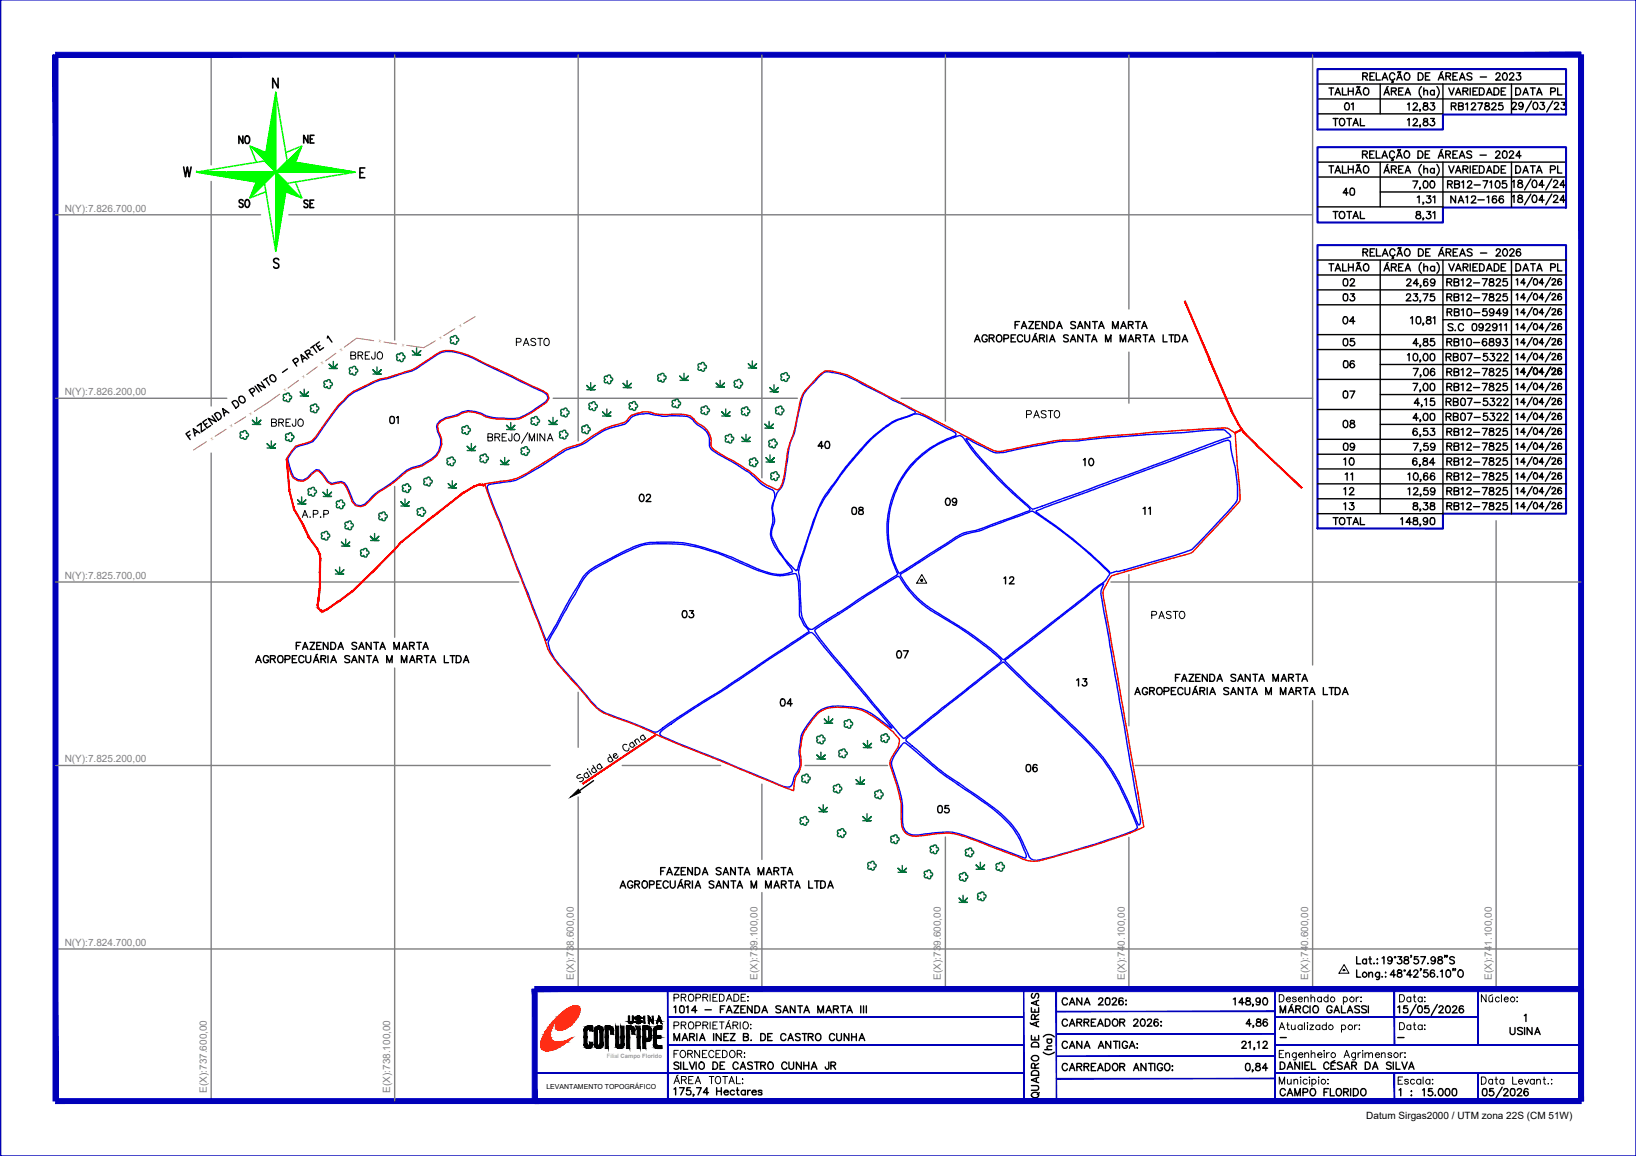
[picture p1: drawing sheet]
<svg xmlns="http://www.w3.org/2000/svg" width="297mm" height="210mm" viewBox="0 0 297 210" stroke-linecap="round" stroke-linejoin="round" font-family="sans-serif">
<defs><g id="words">
<g font-size="4.4">
<text x="240.2" y="18.3">TALHÃO</text>
<text x="243.1" y="21.2">01</text>
<text x="42.3" y="27.2">NO</text>
<text x="54.3" y="27.2">NE</text>
<text x="42.7" y="38.8">SO</text>
<text x="54.3" y="38.8">SE</text>
<text x="243.1" y="36.7">40</text>
<text x="243.1" y="53.3">02</text>
<text x="243.1" y="60">04</text>
<text x="243.1" y="68.1">06</text>
<text x="185.6" y="77.3">PASTO</text>
<text x="243.1" y="79">08</text>
<text x="195.8" y="85.7">10</text>
<text x="243.1" y="85.7">10</text>
<text x="246.9" y="88.5" transform="rotate(-90 246.9 88.5)">11</text>
<text x="115" y="92.4">02</text>
<text x="170.7" y="93.1">09</text>
<text x="243.1" y="91">12</text>
<text x="243.1" y="93.8">13</text>
<text x="181.3" y="107.2">12</text>
<text x="208.1" y="113.6">PASTO</text>
<text x="161.9" y="120.7">07</text>
<text x="194.7" y="125.9">13</text>
<text x="140.8" y="129.5">04</text>
<text x="185.6" y="141.5">06</text>
<text x="169.3" y="148.9">05</text>
</g>
<text font-size="4.4" fill="#007239" x="48.3" y="78.7">BREJO</text>
<g font-size="4">
<text x="274.5" y="18.3">DATA PL</text>
<text x="243.1" y="55.7">03</text>
<text x="261.8" y="55.7">RB12-7825</text>
<text x="92.8" y="63.9">PASTO</text>
<text x="243.1" y="63.9">05</text>
<text x="261.8" y="63.9">RB10-6893</text>
<text x="62.8" y="66.3">BREJO</text>
<text x="69.8" y="78">01</text>
<text x="243.1" y="73.4">07</text>
<text x="147.8" y="82.6">40</text>
<text x="243.1" y="82.9">09</text>
<text x="261.8" y="82.9">RB12-7825</text>
<text x="153.8" y="94.5">08</text>
<text x="206.7" y="94.5">11</text>
<text x="123.1" y="113.2">03</text>
</g>
<g font-size="2.6">
<text x="231.4" y="189.8">-</text>
<text x="252.9" y="189.8">-</text>
</g>
<g font-size="1.8" fill="#808080">
<text x="11.8" y="38.4">N(Y):7.826.700,00</text>
<text x="11.8" y="71.8">N(Y):7.826.200,00</text>
<text x="11.8" y="105.1">N(Y):7.825.700,00</text>
<text x="11.8" y="138.4">N(Y):7.825.200,00</text>
<text x="11.8" y="171.7">N(Y):7.824.700,00</text>
<text x="104.2" y="177.9" transform="rotate(-90 104.2 177.9)">E(X):738.600,00</text>
<text x="137.5" y="177.9" transform="rotate(-90 137.5 177.9)">E(X):739.100,00</text>
<text x="170.8" y="177.9" transform="rotate(-90 170.8 177.9)">E(X):739.600,00</text>
<text x="204.2" y="177.9" transform="rotate(-90 204.2 177.9)">E(X):740.100,00</text>
<text x="237.5" y="177.9" transform="rotate(-90 237.5 177.9)">E(X):740.600,00</text>
<text x="270.8" y="177.9" transform="rotate(-90 270.8 177.9)">E(X):741.100,00</text>
<text x="37.5" y="198.4" transform="rotate(-90 37.5 198.4)">E(X):737.600,00</text>
<text x="70.9" y="198.4" transform="rotate(-90 70.9 198.4)">E(X):738.100,00</text>
</g>
<text font-size="1.8" x="248.1" y="203.3">Datum Sirgas2000 / UTM zona 22S (CM 51W)</text>
<text font-size="1.3" x="99.2" y="197.8">LEVANTAMENTO TOPOGRÁFICO</text>
<text font-size="1.1" fill="#989898" x="110.2" y="192">Filial Campo Florido</text>
<g font-size=".7" fill="#b8b800">
<text x="83.7" y="58.8" transform="rotate(146 83.7 58.8)">X</text>
<text x="58.6" y="65.6" transform="rotate(146 58.6 65.6)">X</text>
<text x="62" y="63.1" transform="rotate(143 62 63.1)">X</text>
<text x="69.3" y="61.8" transform="rotate(-169 69.3 61.8)">X</text>
<text x="73.4" y="62.4" transform="rotate(-174 73.4 62.4)">X</text>
<text x="80.1" y="61" transform="rotate(151 80.1 61)">X</text>
<text x="51.8" y="70.5" transform="rotate(143 51.8 70.5)">X</text>
<text x="55.2" y="68.1" transform="rotate(143 55.2 68.1)">X</text>
<text x="42.1" y="77" transform="rotate(151 42.1 77)">X</text>
<text x="45.6" y="74.7" transform="rotate(151 45.6 74.7)">X</text>
<text x="38.6" y="79.3" transform="rotate(143 38.6 79.3)">X</text>
</g>
</g></defs>
<!-- layer: MALHA -->
<g fill="none" stroke="#808080" stroke-width=".25">
<path d="M38.3 10v19.9M71.7 10v51.7M105 10v70.1M138.3 10v76.8M171.6 10v66.5M205 10v46.1M238.3 10v110.7M10.1 39h37.2M38.3 32.9v40.8M52.4 39h185.9M10.1 72.3h31.1M100.4 72.3h44.4"/>
<path d="M163.6 72.3h74.7M205 63.9v9.3M38.3 82.3v117.6M71.7 88.3v27.4M271.6 94.5v85.1M10.1 105.7h84.1M201.7 105.7h85.3M205 104.3v27.5M10.1 139h89.8M71.7 121.3v78.6M105 125.7v10M113 139h17.8"/>
<path d="M146.2 139h14.9M206.1 139h80.9M238.3 127.2v52.4M105 144.7v34.9M138.3 142.4v13.7M171.6 152v27.6M205 152v27.6M10.1 172.3h276.9M138.3 162.1v17.5"/>
</g>
<!-- layer: MARGEM -->
<path d="M.1 0h296.9v209.9h-296.9z" fill="none" stroke="#0000b8" stroke-width=".25"/>
<g fill="#0000b8" stroke="#0000b8" stroke-width=".18">
<path d="M9.6 10l.9 189.9v-189.9zM9.6 10l.9 189.9h-.9z"/>
<path d="M10.1 199.5v.9l276.9-.9zM10.1 200.4l276.9-.9v.9z"/>
<path d="M286.6 10v189.9h.9zM286.6 10h.9v189.9z"/>
<path d="M10.1 10.4h276.9v-.9zM10.1 9.5h276.9l-276.9 .9z"/>
<path d="M185.8 179.6l.1 20.1zM185.8 179.6l.1 20.1z"/>
<path d="M97.1 194.8h88.8zM97.1 194.9l88.8-.1z"/>
<path d="M231.5 194.8h55.5zM231.5 194.9l55.5-.1z"/>
<path d="M121.2 189.7h64.7zM121.2 189.8l64.7-.1z"/>
<path d="M231.5 189.7h55.6zM231.5 189.8l55.6-.1z"/>
<path d="M121.2 184.6h64.7zM121.2 184.7l64.7-.1z"/>
<path d="M121.2 179.6l.1 20.3zM121.2 179.6l.1 20.3z"/>
<path d="M191.8 179.6v20.1zM191.8 179.6v20.1z"/>
<path d="M231.4 179.6l.1 20.1zM231.4 179.6l.1 20.1z"/>
<path d="M253.1 194.8l.1 5.1v-5.1zM253.1 194.8l.1 5.1h-.1z"/>
<path d="M268.3 194.8l.1 5.1zM268.3 194.8l.1 5.1z"/>
<path d="M231.5 184.6h36.8zM231.5 184.7l36.8-.1z"/>
<path d="M268.3 179.6l.1 10.2zM268.3 179.6l.1 10.2z"/>
<path d="M253.1 179.6v10.2h.1zM253.1 179.6h.1v10.2z"/>
<path d="M191.8 183.6h39.7zM191.8 183.7l39.7-.1z"/>
<path d="M191.8 187.7h39.7zM191.8 187.8l39.7-.1z"/>
<path d="M191.8 191.7h39.7zM191.8 191.8l39.7-.1z"/>
<path d="M191.8 195.8h39.7zM191.8 195.9l39.7-.1z"/>
<path d="M121.2 179.6l.1 20.1zM121.2 179.6l.1 20.1z"/>
<path d="M286.6 179.6l.9 20.3v-20.3zM286.6 179.6l.9 20.3h-.9z"/>
<path d="M97.1 200.4h189.9v-.9zM97.1 199.5h189.9l-189.9 .9z"/>
<path d="M96.6 179.6v20.3h.9zM96.6 179.6h.9v20.3z"/>
<path d="M97.1 179.1v1l189.9-1zM97.1 180.1l189.9-1v1z"/>
</g>
<g fill="none" stroke="#000" stroke-width=".25">
<path d="M114.1 185.5a.45 .45 0 0 0 .4 .4 .45 .45 0 0 0 .5-.4v-1h-.2v1M114.1 185.5v-1h.2v1M114.2 185.5l.1 .1 .3 .1 .2-.2M122.4 182.9l.3-.3v1.3M122.4 188.9v-1.2l.5 1.2 .5-1.2v1.2M122.4 197.8l.3-.3v1.3M123.3 193.1a.48 .48 0 0 0-.5-.3 .48 .48 0 0 0-.4 .4l.8 .4 .1 .4-.2 .1a.6 .6 0 0 1-.7-.1M123.4 197.5h.8l-.6 1.3M123.6 182.7a.47 .47 0 0 1 .6 .2v.8l-.1 .2h-.5l-.2-.5zM123.6 192.8v1.4M123.9 188.9l.5-1.2 .5 1.2M124.1 188.5h.6"/>
<path d="M124.1 192.8v1.4h.8M124.6 182.9l.3-.3v1.3M125.2 192.8l.5 1.4 .4-1.4M125.2 188.3l.8-.1 .1-.3-.1-.2h-.8v1.2M125.3 197.5h-.6v.6a.45 .45 0 0 1 .6-.1 .45 .45 0 0 1 0 .7 .45 .45 0 0 1-.7-.1M125.7 188.3l.4 .6M126 198.8l-.1-.1 .1 .2-.2 .2M126.4 192.8v1.4M126.5 197.5h.8l-.6 1.3M126.5 183.5h-.9l.6-.9v1.3M126.5 187.7v1.2M127 188.9l.5-1.2 .5 1.2"/>
<path d="M127 193.1l.2-.2a.62 .62 0 0 1 .7 .3 .62 .62 0 0 1-.2 .8 .59 .59 0 0 1-.8-.1 .59 .59 0 0 1 .1-.8zM127.2 188.5h.6M128 183.4h1.1M128.6 198.4h-.9l.6-.9v1.3M129.4 192.8h.5a.71 .71 0 0 1 .4 .7 .71 .71 0 0 1-.4 .7h-.5zM129.6 187.7v1.2M130.1 197.5v1.3M130.1 198.1h.9M130.8 193.5h.4M130.8 183.2h.5M130.9 187.7v1.2l-.9-1.2v1.2M131 197.5v1.3"/>
<path d="M131.4 188.3h.5M131.5 198.3h.7a.4 .4 0 0 0-.5-.3 .4 .4 0 0 0-.1 .6l.2 .2 .4-.2M131.6 192.8h-.8v1.4h.8M131.6 182.6h-.8v1.3M131.9 183.9l.5-1.3 .5 1.3M132.1 183.5h.6M132.2 187.7h-.8v1.2h.8M132.6 187.7h.9l-.9 1.2h.9M133.3 182.6h.8l-.8 1.3h.8M133.3 198.1a.43 .43 0 0 0-.6 0 .43 .43 0 0 0 0 .6 .43 .43 0 0 0 .6-.1M133.7 198h.4M133.9 197.5v1.1l.1 .2h.2"/>
<path d="M134 193.2a.48 .48 0 0 0-.5-.4 .48 .48 0 0 0-.4 .6 .53 .53 0 0 0 .2 .7 .53 .53 0 0 0 .7-.2M134.4 194.2l.5-1.4 .5 1.4M134.5 183.2h.5M134.6 193.7h.6M135 188.3l.7-.1 .2-.3-.2-.2h-.7v1.2h.8l.1-.4-.3-.2M135.3 182.6h-.8v1.3h.8M135.3 198.1a.43 .43 0 0 0-.6 0 .43 .43 0 0 0 0 .6 .43 .43 0 0 0 .6-.1M135.3 198v.8M135.7 198v.8M136.3 198a.38 .38 0 0 0-.6 .3M136.4 188.9h-.1h.1M136.6 182.6v1.3l-.9-1.3v1.3"/>
<path d="M136.6 198.3h.7a.42 .42 0 0 0-.7-.2 .42 .42 0 0 0 .2 .7l.5-.2M136.6 193.1a.46 .46 0 0 0-.5-.3 .46 .46 0 0 0-.4 .4l.9 .4-.1 .5a.6 .6 0 0 1-.8-.1M137 192.8h.9M137.1 182.6h.4a.68 .68 0 0 1 .4 .7 .68 .68 0 0 1-.4 .6h-.4zM137.4 192.8v1.4M138.1 187.7h.4a.68 .68 0 0 1 .5 .6 .68 .68 0 0 1-.5 .6h-.4zM138.1 193.5l.8-.1v-.4l-.8-.2v1.4M138.3 183.9l.5-1.3 .5 1.3M138.3 198.1l-.2-.1-.4 .1 .6 .3v.4h-.4l-.2-.2M138.5 183.5h.6M138.5 193.5l.5 .7M139.4 188.3h.5"/>
<path d="M139.5 193.1a.6 .6 0 0 1 .9 .1 .6 .6 0 0 1-.2 .9 .6 .6 0 0 1-.8-.3 .6 .6 0 0 1 .1-.7zM140.2 187.7h-.8v1.2h.8M141.8 182.8l-.4-.2-.5 .2 .1 .3 .6 .3 .2 .2v.1l-.4 .2-.5-.2M142.1 183.9l.5-1.3 .5 1.3M142.3 183.5h.6M142.7 188a.48 .48 0 0 0-.5-.3 .48 .48 0 0 0-.4 .4v.4a.48 .48 0 0 0 .4 .5 .48 .48 0 0 0 .5-.3M142.9 193.2a.48 .48 0 0 0-.6-.4 .48 .48 0 0 0-.4 .6 .53 .53 0 0 0 .3 .7 .53 .53 0 0 0 .7-.2M143.1 188.9l.4-1.2 .5 1.2M143.2 192.8l.1 1.2 .3 .2 .4-.2 .1-1.2M143.2 188.5h.7M144.3 182.6v1.3l-.8-1.3v1.3M144.9 182.6h.8"/>
<path d="M145.3 187.8l-.3-.1-.6 .1 .1 .3 .6 .3 .2 .2v.2l-.3 .1-.6-.1M145.3 182.6v1.3M145.5 192.8v1.4l-.9-1.4v1.4M145.7 187.7h.8M146 183.9l.5-1.3 .5 1.3M146 193.5h.8M146 192.8v1.4M146.1 187.7v1.2M146.2 183.5h.6M146.8 188.3l.7-.1 .1-.3-.1-.2h-.7v1.2M146.8 192.8v1.4M147.2 188.3l.4 .6"/>
<path d="M147.3 194.2l.5-1.4 .5 1.4M147.5 193.7h.6M148.2 187.8l.2-.1a.62 .62 0 0 1 .7 .7 .62 .62 0 0 1-.8 .5l-.2-.4zM148.5 183.9v-1.3l.5 1.3 .5-1.3v1.3M150 183.9l.5-1.3 .5 1.3M150.2 183.5h.6M150.5 192.8l-.1 1.2-.3 .2-.3-.5M150.9 193.5l.8-.1v-.4l-.8-.2v1.4M151.3 193.5l.4 .7M151.3 183.2h.8l.1-.3-.1-.2-.8-.1v1.3M151.5 188a.48 .48 0 0 0-.5-.3 .48 .48 0 0 0-.4 .4v.4a.48 .48 0 0 0 .4 .5 .48 .48 0 0 0 .5-.3M151.8 183.2l.4 .7"/>
<path d="M151.9 187.7v.9a.43 .43 0 0 0 .4 .4 .43 .43 0 0 0 .5-.4v-.9M152.6 182.6h.9M153.1 182.6v1.3M153.7 183.9l.5-1.3 .6 1.3M154 183.5h.5M154.1 187.7v1.2l-.8-1.2v1.2M154.6 188.3h.9M154.6 187.7v1.2M155.5 187.7v1.2M156 188.9l.5-1.2 .5 1.2M156.2 188.5h.6M156.3 182.6v1.3"/>
<path d="M156.8 182.6v1.3M157.3 182.6v1.3M187.1 185.7l.1 .2M187.3 197.1h.9a.42 .42 0 0 1 .4 .4 .42 .42 0 0 1-.4 .5h-.9M187.3 188v.8h1.3v-.8M187.3 183v.8h1.3v-.8M187.4 198.6a.64 .64 0 0 1 .7-.3 .64 .64 0 0 1 .4 .8 .64 .64 0 0 1-.8 .3 .64 .64 0 0 1-.3-.8zM187.4 194.6a.71 .71 0 0 1 1.2 .2v.5h-1.3zM187.4 191.9a.64 .64 0 0 1 .7-.3 .64 .64 0 0 1 .4 .8 .64 .64 0 0 1-.8 .3 .64 .64 0 0 1-.3-.8zM187.4 189.5a.71 .71 0 0 1 1.2 .2v.4h-1.3zM187.5 180.4a.46 .46 0 0 0-.3 .5 .46 .46 0 0 0 .4 .3l.6-.8h.2l.2 .3-.2 .5M187.9 193.9v-.7l-.5-.1-.1 .8h1.3"/>
<path d="M187.9 185.1v-.8l-.4-.1-.2 .3v.6h1.3M187.9 183.3v.5M187.9 188.3v.5M188.2 181.8v.6M188.2 185.6v.7M188.2 195.8v.6M188.6 195.6l-1.3 .5 1.3 .5M188.6 185.5l-1.3 .4 1.3 .6M188.6 181.6l-1.3 .5 1.3 .5M188.6 193.1l-.7 .4M188.6 184.2l-.7 .5M188.7 198.4l-.4 .4"/>
<path d="M189.4 191.1a1.36 1.36 0 0 0 2 0M189.4 188.3a1.36 1.36 0 0 1 2 0M189.7 190.6h1.3M190.1 188.7h.9M190.3 188.7a.42 .42 0 0 0-.1 .6 .42 .42 0 0 0 .6 0 .42 .42 0 0 0 0-.6M191 189.9l-.9 .1v.4l.3 .2M193.8 181.5a.48 .48 0 0 0-.5-.3 .48 .48 0 0 0-.4 .5v.3a.48 .48 0 0 0 .4 .5 .48 .48 0 0 0 .5-.3M193.8 185.3a.48 .48 0 0 0-.5-.2 .48 .48 0 0 0-.4 .4v.4a.48 .48 0 0 0 .4 .4 .48 .48 0 0 0 .5-.3M193.8 189.4a.48 .48 0 0 0-.5-.3 .48 .48 0 0 0-.4 .4v.4a.48 .48 0 0 0 .4 .4 .48 .48 0 0 0 .5-.3M193.8 193.4a.48 .48 0 0 0-.6-.3 .48 .48 0 0 0-.3 .5 .54 .54 0 0 0 .1 .7 .54 .54 0 0 0 .7-.1l.1-.1M194.2 182.5l.5-1.3 .4 1.3M194.2 186.3l.5-1.2 .4 1.2"/>
<path d="M194.2 190.3l.5-1.2 .4 1.2M194.2 194.4l.5-1.3 .4 1.3M194.3 182h.7M194.3 185.9h.7M194.3 189.9h.7M194.3 193.9h.7M195.5 185.6h.8l.1-.3-.1-.2h-.8v1.2M195.5 193.7l.8-.1 .1-.2-.1-.3h-.8v1.3M195.9 185.6l.5 .7M195.9 193.7l.5 .7M196.4 181.2v1.3l-.9-1.3v1.3M196.4 189.1v1.2l-.9-1.2v1.2"/>
<path d="M196.8 185.6h.8v-.5h-.8v1.2M196.8 193.7l.8-.1v-.4l-.8-.1v1.3M196.9 182.5l.5-1.3 .5 1.3M196.9 190.3l.5-1.2 .5 1.2M197.1 182h.6M197.1 189.9h.6M197.3 185.6l.4 .7M197.3 193.7l.4 .7M198.1 185.6h.5M198.1 193.7h.5M199 185.1h-.9v1.2h.9M199 193.1h-.9v1.3h.9"/>
<path d="M199.3 186.3l.5-1.2 .5 1.2M199.3 194.4l.5-1.3 .5 1.3M199.4 190.3l.5-1.2 .5 1.2M199.5 181.5a.36 .36 0 0 1 .4-.3 .36 .36 0 0 1 .3 .3l-.1 .4-.7 .6h.9M199.5 185.9h.6M199.5 193.9h.6M199.6 189.9h.6M200.7 185.1h.4a.68 .68 0 0 1 .5 .6 .68 .68 0 0 1-.5 .6h-.4zM200.7 193.1h.4a.71 .71 0 0 1 .5 .7 .71 .71 0 0 1-.5 .6h-.4zM200.9 181.2h.5l.1 .6a.53 .53 0 0 1-.5 .7 .87 .87 0 0 1-.1-1.3zM201.7 189.1v1.2l-.9-1.2v1.2M202 181.5l.2-.3h.4l.1 .2a1.67 1.67 0 0 1-.8 1.1h.9"/>
<path d="M202.1 185.2l.2-.1a.63 .63 0 0 1 .7 .6 .63 .63 0 0 1-.8 .6l-.2-.4zM202.1 193.3a.6 .6 0 0 1 .8 .1 .6 .6 0 0 1-.1 .8 .6 .6 0 0 1-.8-.1 .6 .6 0 0 1 .1-.8zM202.2 189.1h.8M202.6 189.1v1.2M203.3 189.1v1.2M203.3 185.6h.8l.1-.3-.3-.2h-.6v1.2M203.3 193.7l.8-.1 .1-.2-.1-.3h-.8v1.3M203.8 185.6l.4 .7M203.8 193.7l.4 .7M203.9 181.4l-.4-.2a.68 .68 0 0 0-.4 .7 .68 .68 0 0 0 .5 .6 .4 .4 0 0 0 .4-.4 .4 .4 0 0 0-.4-.4 .4 .4 0 0 0-.5 .3M204.4 181.7h.1zM204.4 182.4h.1z"/>
<path d="M204.7 189.4a.48 .48 0 0 0-.5-.3 .48 .48 0 0 0-.4 .4v.4a.47 .47 0 0 0 .4 .5 .47 .47 0 0 0 .5-.5h-.3M205 190.3l.6-1.2 .5 1.2M205.3 189.9h.6M205.8 194.4l.5-1.3 .5 1.3M205.9 185.3l.2-.2h.4l.1 .3-.2 .3-.6 .6h.9M206 193.9h.6M206.4 189.5l.1 .1zM206.5 190.2v.1zM207.2 185.1h.2a.65 .65 0 0 1 .5 .6 .65 .65 0 0 1-.5 .6 .79 .79 0 0 1-.2-1.2zM208.1 193.1v1.3l-.9-1.3v1.3M208.4 185.3v-.2h.2h.3l.2 .2-.2 .4-.6 .6h.9M208.5 193.1h.9"/>
<path d="M208.9 193.1v1.3M209.7 193.1v1.3M210.3 185.2l-.1-.1h-.3a.69 .69 0 0 0-.4 .6 .69 .69 0 0 0 .5 .6 .39 .39 0 0 0 .3-.4 .39 .39 0 0 0-.4-.4 .39 .39 0 0 0-.4 .4M210.8 185.5h.1zM210.8 186.2v.1zM211.1 193.4a.48 .48 0 0 0-.6-.3 .48 .48 0 0 0-.4 .5 .54 .54 0 0 0 .2 .7 .54 .54 0 0 0 .7-.1l.1-.3h-.3M211.6 193.3a.59 .59 0 0 1 .8 .1 .59 .59 0 0 1-.1 .8l-.1 .1a.63 .63 0 0 1-.7-.2 .63 .63 0 0 1 .1-.8zM212.8 193.6h.1zM212.8 194.3h.1zM223.9 181.4l.4-.2v1.3M225.5 189.4l.2-.3h.4l.2 .2-.3 .5-.5 .5h.8M225.9 182h-1l.6-.8v1.3"/>
<path d="M226.3 181.2v.4l.6 .2a.38 .38 0 0 1 0 .6h-.6l-.1-.4a.67 .67 0 0 1 .7-.4v-.4zM226.3 193.1a.47 .47 0 0 1 .6 .3v.8a.41 .41 0 0 1-.3 .2 .41 .41 0 0 1-.4-.2l-.1-.6zM226.7 189.3l.3-.2v1.2M227.1 185.9h-.8l.6-.8v1.2M227.5 194.3h-.1h.1l-.1 .3M227.5 182.4h-.1h.1l-.1 .3M227.6 186.3l-.1-.1 .1 .2-.1 .2M227.8 190.3h-.1h.1l-.1 .3M228.1 193.1l-.1 .3 .2 .2a.46 .46 0 0 1 .5 .2 .46 .46 0 0 1 0 .5l-.4 .1-.3-.1a.47 .47 0 0 1 .1-.5 .47 .47 0 0 1 .5-.2l.2-.3a.5 .5 0 0 0-.7-.2zM228.2 185.1v.4l.6 .1a.35 .35 0 0 1 .2 .4 .35 .35 0 0 1-.3 .3l-.5-.1a.48 .48 0 0 1 0-.5 .48 .48 0 0 1 .5-.2l.2-.3a.5 .5 0 0 0-.7-.1zM228.3 189.3l.3-.2v1.2M228.8 181.6a.41 .41 0 0 1-.5 .4 .41 .41 0 0 1-.2-.6 .41 .41 0 0 1 .6-.2 1.01 1.01 0 0 1 0 1.2l-.4 .1-.2-.2"/>
<path d="M229.3 189.4a.36 .36 0 0 1 .4-.3 .36 .36 0 0 1 .4 .3l-.2 .4-.6 .5h.9M229.5 181.2h.1a.65 .65 0 0 1 .6 .6 .65 .65 0 0 1-.6 .7 .79 .79 0 0 1-.1-1.3zM230.1 185.2l-.1-.1h-.3a.69 .69 0 0 0-.4 .6 .69 .69 0 0 0 .5 .6 .39 .39 0 0 0 .3-.4 .39 .39 0 0 0-.4-.4 .39 .39 0 0 0-.4 .4M230.2 193.9h-1l.6-.8v1.3M232.4 192.8h.5a.71 .71 0 0 1 .4 .7 .71 .71 0 0 1-.4 .7h-.5zM232.4 183.9v-1.3l.5 1.3 .5-1.3v1.3M233.4 198a.53 .53 0 0 0-.8-.3 .53 .53 0 0 0-.2 .8 .48 .48 0 0 0 .4 .5 .48 .48 0 0 0 .6-.4M233.7 194.2l.5-1.4 .5 1.4M233.7 199l.5-1.3 .5 1.3M233.9 183.9l.5-1.3 .5 1.3M233.9 193.7h.6M233.9 198.5h.6"/>
<path d="M234.1 183.5h.6M234.6 182.4l-.2 .1M235.1 199v-1.3l.5 1.3 .5-1.3v1.3M235.3 183.2h.7v-.5l-.7-.1v1.3M235.7 183.2l.4 .7M236 192.8v1.4l-.9-1.4v1.4M236.5 192.8v1.4M236.6 198.3h.7l.1-.5-.8-.1v1.3M236.9 193.5h.5M237.5 182.9a.48 .48 0 0 0-.5-.3 .48 .48 0 0 0-.4 .5v.3a.48 .48 0 0 0 .4 .5 .48 .48 0 0 0 .5-.3M237.7 192.8h-.8v1.4h.8M237.9 182.6v1.3"/>
<path d="M238 197.8a.6 .6 0 0 1 .8 .1 .6 .6 0 0 1-.1 .9 .6 .6 0 0 1-.8-.1 .6 .6 0 0 1 .1-.9zM238.1 192.8v1.4h.8M238.5 182.8l.2-.2a.63 .63 0 0 1 .7 .7 .63 .63 0 0 1-.8 .6l-.2-.5zM240.4 198.3h.5M241.2 197.7h-.8v1.3M241.3 193.2a.48 .48 0 0 0-.6-.4 .48 .48 0 0 0-.3 .6 .53 .53 0 0 0 .2 .7 .53 .53 0 0 0 .7-.2M241.5 197.7v1.3h.8M241.7 193.5h.4M241.8 182.9a.48 .48 0 0 0-.5-.3 .48 .48 0 0 0-.4 .5v.3a.47 .47 0 0 0 .5 .5 .47 .47 0 0 0 .4-.5h-.3M242.2 183.9l.5-1.3 .5 1.3M242.3 192.6l-.5 .2M242.4 183.5h.6"/>
<path d="M242.5 193h-.8v1.2h.8M242.8 197.7a.64 .64 0 0 1 .8 .6 .64 .64 0 0 1-.7 .7 .84 .84 0 0 1-.1-1.3zM243.6 182.6v1.3h.7M243.7 193.1a.49 .49 0 0 0-.5-.3 .49 .49 0 0 0-.4 .4l.8 .4 .1 .4a.62 .62 0 0 1-.9 0M244 198.3l.8-.1v-.4l-.8-.1v1.3M244.1 194.2l.4-1.4 .6 1.4M244.2 193.7h.7M244.4 198.3l.4 .7M244.6 183.9l.5-1.3 .5 1.3M244.8 183.5h.6M245.2 197.7v1.3M245.4 193.5l.8-.1v-.4l-.8-.2v1.4"/>
<path d="M245.7 197.7h.5a.69 .69 0 0 1 .4 .6 .69 .69 0 0 1-.4 .7h-.5zM245.9 193.5l.4 .7M246.8 182.8l-.3-.2-.5 .2v.3l.7 .3v.5h-.4l-.3-.2M247.2 197.8a.59 .59 0 0 1 .8 .1 .59 .59 0 0 1-.1 .9 .46 .46 0 0 1-.6 .2 .46 .46 0 0 1-.3-.5zM247.9 192.8h.5a.71 .71 0 0 1 .4 .7 .71 .71 0 0 1-.4 .7h-.5zM248.1 182.8l-.3-.2-.6 .2 .1 .3 .7 .3 .1 .2v.1l-.3 .2-.6-.2M248.4 182.6v1.3M249.2 194.2l.5-1.4 .5 1.4M249.4 193.7h.6M252.6 193.1a.46 .46 0 0 0-.5-.3 .46 .46 0 0 0-.4 .4l.9 .6v.2l-.3 .2-.6-.2M253 192.8v1.4M253.5 192.8v1.4h.7"/>
<path d="M253.8 182.9l.3-.3v1.3M254 197.9l.3-.2v1.3M254.5 192.8l.5 1.4 .5-1.4M255.5 182.6h-.6l-.1 .6a.46 .46 0 0 1 .7 0 .46 .46 0 0 1 0 .6 .46 .46 0 0 1-.7-.1M255.8 194.2l.5-1.4 .4 1.4M255.9 193.7h.7M256.2 198.2h.1zM256.2 198.9h.1zM257.1 182.4l-1.1 2M257.6 182.7a.42 .42 0 0 1 .6 .2 .62 .62 0 0 1 .1 .6 .62 .62 0 0 1-.5 .4h-.2a.92 .92 0 0 1 0-1.2zM258.3 197.9l.3-.2v1.3M259.4 182.6h-.7v.6a.46 .46 0 0 1 .7 0 .46 .46 0 0 1-.1 .6 .46 .46 0 0 1-.7-.1"/>
<path d="M260 197.7h-.6v.5a.47 .47 0 0 1 .7 0 .47 .47 0 0 1-.2 .7 .47 .47 0 0 1-.6-.2M260.6 198.9v.1v-.1M261 182.4l-1.1 2M261.3 182.9l.1-.2 .4-.1 .2 .4-.8 .9h.9M261.4 197.7a.42 .42 0 0 1 .5 .2 .66 .66 0 0 1-.4 1.1 .84 .84 0 0 1-.1-1.3zM262.6 197.7a.42 .42 0 0 1 .6 .2 .66 .66 0 0 1-.5 1.1 .84 .84 0 0 1-.1-1.3zM262.7 182.7a.42 .42 0 0 1 .6 .2 .62 .62 0 0 1 .1 .6 .62 .62 0 0 1-.6 .4h-.1a.92 .92 0 0 1 0-1.2zM263.8 182.9l.1-.2 .4-.1 .2 .4-.8 .9h.9M263.8 197.7a.47 .47 0 0 1 .6 .2v.8a.41 .41 0 0 1-.3 .3 .41 .41 0 0 1-.4-.3l-.1-.5zM265.7 182.8l-.1-.1a.45 .45 0 0 0-.6 .2v.8a.41 .41 0 0 0 .6 .1 .41 .41 0 0 0-.1-.6 .41 .41 0 0 0-.5 .3M269.3 197.7a.45 .45 0 0 1 .6 .2l.1 .3a.59 .59 0 0 1-.4 .8l-.4-.3-.1-.5zM271.1 197.7h-.6v.5a.47 .47 0 0 1 .7 0 .47 .47 0 0 1-.2 .7 .47 .47 0 0 1-.6-.2"/>
<path d="M272.7 197.4l-1.1 2M273 198l.2-.3h.3l.3 .3-.8 1h.8M274.2 186.6v.9l.4 .3h.3l.2-.3v-.9M274.4 197.7a.47 .47 0 0 1 .6 .2v.8a.41 .41 0 0 1-.4 .3 .41 .41 0 0 1-.3-.3l-.1-.5zM275.5 198l.1-.3h.4l.2 .1 .1 .2-.9 1h.9M276.4 186.7l-.3-.1-.6 .1 .2 .3 .6 .3 .1 .2v.2l-.3 .1-.6-.1M276.8 184.4l.3-.2v1.3M276.8 186.6v1.2M277.4 197.8v-.1a.42 .42 0 0 0-.6 .2 .64 .64 0 0 0 .3 1.1 .42 .42 0 0 0 .4-.4 .42 .42 0 0 0-.4-.4 .42 .42 0 0 0-.4 .3M278.2 186.6v1.2l-.9-1.2v1.2M278.7 187.8l.4-1.2 .5 1.2M278.8 187.4h.7"/>
</g>
<g fill="none" stroke="#000" stroke-width=".18">
<path d="M244 175.1l.9 1.6h-1.8zM122.4 181.2l.7-.1 .2-.2-.2-.3-.7-.1v1.3M122.4 186.2h.7l.2-.4-.2-.2h-.7v1.2M122.4 196.8l.5-1.3 .5 1.3M122.4 191.4h.5M122.6 196.3h.6M123.1 195.2l-.2 .1M123.2 190.7h-.8v1.3M123.6 190.9a.6 .6 0 0 1 .9 .2 .6 .6 0 0 1-.3 .9 .61 .61 0 0 1-.7-.3 .61 .61 0 0 1 .1-.8zM123.7 181.1h.7l.1-.4-.8-.2v1.3M123.7 186.2l.7-.1 .1-.4-.8-.1v1.2M123.7 196.1l.8-.1 .1-.3-.1-.2h-.8v1.3"/>
<path d="M124.1 181.1l.4 .7M124.1 186.2l.4 .6M124.2 196.1l.4 .7M124.9 191.4l.8-.2v-.3l-.8-.2v1.3M125 196.1h.5M125.1 180.7l.2-.2a.63 .63 0 0 1 .7 .7 .63 .63 0 0 1-.8 .6l-.2-.5zM125.1 185.7l.2-.1a.63 .63 0 0 1 .7 .6 .63 .63 0 0 1-.8 .6l-.2-.4zM125.3 191.4l.4 .6M125.8 195.5h-.8v1.3h.8M126.2 196.8l.5-1.3 .5 1.3M126.4 181.2l.8-.1v-.4l-.8-.2v1.3M126.4 186.2l.8-.1v-.4l-.8-.1v1.2"/>
<path d="M126.4 196.3h.6M127 190.7v1.3l-.9-1.3v1.3M127.5 191.4h.5M127.6 181.1h.8l.1-.3-.1-.2-.8-.1v1.3M127.6 186.2l.8-.1 .1-.3-.3-.2h-.6v1.2M128.1 181.1l.4 .7M128.1 186.2l.4 .6M128.3 190.7h-.8v1.3h.8M128.8 195.5h.8M128.9 180.5v1.3M128.9 185.6v1.2M129.2 195.5v1.3"/>
<path d="M129.4 181.1h.5M129.4 186.2h.5M129.6 191a.48 .48 0 0 0-.5-.3 .48 .48 0 0 0-.4 .5 .53 .53 0 0 0 .2 .7 .53 .53 0 0 0 .7-.2M130 195.6a.53 .53 0 0 1 .7 0 .53 .53 0 0 1 .1 .7 .49 .49 0 0 1-.4 .5 .49 .49 0 0 1-.5-.5zM130 191.4h.5M130.2 180.5h-.8v1.3h.8M130.2 185.6h-.8v1.2h.8M130.6 180.5h.4a.68 .68 0 0 1 .5 .7 .68 .68 0 0 1-.5 .6h-.4zM130.6 185.6h.9M130.8 190.7h-.8v1.3h.8M131 185.6v1.2M131.2 190.7a.71 .71 0 0 1 .8 .3v.2a.62 .62 0 0 1-.4 .8h-.4z"/>
<path d="M131.2 195.5h.9M131.6 195.5v1.3M131.7 186.8l.5-1.2 .5 1.2M131.9 181.8l.5-1.3 .5 1.3M131.9 186.4h.6M132.1 181.4h.6M132.4 196.8l.4-1.3 .5 1.3M132.4 185.3l-.2 .1M132.5 196.3h.7M132.6 190.9a.6 .6 0 0 1 .9 .2 .6 .6 0 0 1-.3 .9 .61 .61 0 0 1-.7-.3 .61 .61 0 0 1 .1-.8zM133.1 186.2l.7-.1 .2-.3-.2-.2h-.7v1.2M133.3 180.5h.4a.68 .68 0 0 1 .5 .7 .68 .68 0 0 1-.5 .6h-.4z"/>
<path d="M133.5 186.2l.5 .6M133.7 195.5v1.3h.7M133.8 191.4l.8-.2v-.3l-.8-.2v1.3M134.3 191.4l.4 .6M134.4 185.6v1.2M134.6 181.1h.5M134.8 196.7h.1zM134.8 195.9v.1zM135 185.7l.2-.1a.63 .63 0 0 1 .7 .6 .63 .63 0 0 1-.8 .6l-.2-.4zM135.1 191.2h.1zM135.1 192h.1zM135.4 180.5h-.8v1.3h.8"/>
<path d="M135.7 181h.2zM135.8 181.7v.1zM136.3 186h.1zM136.3 186.7v.1zM232.3 180.6h.4a.71 .71 0 0 1 .4 .7 .71 .71 0 0 1-.4 .6h-.4zM232.3 187l.4-1.3 .5 1.3M232.3 196.9v-1.3l.4 1.3 .5-1.3v1.3M232.3 191.4h.4M232.4 186.5h.7M233.1 190.7h-.8v1.3h.8M233.5 191.4l.3-.3 .2 .1 .1 .8M233.5 191.1v.9"/>
<path d="M233.5 181.4h.8a.42 .42 0 0 0-.5-.3 .42 .42 0 0 0-.3 .4 .42 .42 0 0 0 .4 .4l.4-.2M233.6 186.1h.4M233.8 196v.8l.3 .1 .3-.3M233.8 185.7v1l.1 .2 .2 .1M234.4 196v.9M234.5 186.1l.1 .8h.4l.1-.2M234.9 196.2l.2-.2h.4l.1 .9M234.9 196v.9M235.1 186.1v.9M235.4 181.2a.37 .37 0 0 0-.4-.2 .37 .37 0 0 0-.3 .2v.2l.6 .1 .1 .2a.37 .37 0 0 1-.4 .2 .37 .37 0 0 1-.3-.2M235.4 191.1v1.1l-.2 .2h-.4M235.4 191.4a.42 .42 0 0 0-.7-.1 .42 .42 0 0 0 0 .6 .42 .42 0 0 0 .7-.1"/>
<path d="M235.7 181.4h.8a.4 .4 0 0 0-.6-.3 .4 .4 0 0 0-.1 .6 .37 .37 0 0 0 .3 .2 .37 .37 0 0 0 .4-.2M235.8 191.5h.7a.4 .4 0 0 0-.5-.3 .4 .4 0 0 0-.1 .6l.1 .2a.38 .38 0 0 0 .5-.2M236.1 195.6h.1zM236.2 196v.9M236.4 186.3a.42 .42 0 0 0-.6-.1 .42 .42 0 0 0 0 .6 .42 .42 0 0 0 .6 0M236.4 186.1v.9M236.8 181.3l.3-.3 .4 .1v.8M236.8 181v.9M236.8 185.7v1.3M236.9 191.4l.3-.3 .3 .1 .1 .8M236.9 191.1v.9M237.3 196.1a.42 .42 0 0 0-.6 0 .42 .42 0 0 0 0 .6 .42 .42 0 0 0 .6 0"/>
<path d="M237.4 185.7h.1zM237.4 186.1v.9M237.7 195.6h.1zM237.8 196v.9M237.8 186.1h.7l-.7 .9h.7M238 181.3l.3-.3 .3 .1 .1 .8M238 180.6v1.3M238.1 191.4l.3-.3 .3 .1v.8M238.1 190.7v1.3M238.2 196.1a.42 .42 0 0 1 .6 0 .42 .42 0 0 1 0 .6 .42 .42 0 0 1-.6 0M238.2 196v1.3M239.3 191.5h.7a.42 .42 0 0 0-.7-.2 .42 .42 0 0 0 .3 .7l.4-.2"/>
<path d="M239.4 195.6v.1zM239.4 196v.9M239.6 186.3a.42 .42 0 0 0-.6-.1 .42 .42 0 0 0 0 .6 .42 .42 0 0 0 .6 0M239.6 186.1v.9M239.9 181.2a.4 .4 0 0 0-.6 0 .4 .4 0 0 0 0 .6 .4 .4 0 0 0 .6-.1M239.9 181v.9M240.4 190.7v.2zM240.4 191.1v.9M240.8 186.3a.42 .42 0 0 0-.6-.1 .42 .42 0 0 0 0 .6 .42 .42 0 0 0 .6 0M240.8 185.7v1.3M240.9 191.1v.9M241 196h.2z"/>
<path d="M241 196.8h.2zM241.1 181.2a.42 .42 0 0 0-.6 0 .42 .42 0 0 0 0 .6 .42 .42 0 0 0 .6-.1M241.1 180.6v1.3M241.4 191.1l-.4 .1-.1 .3M243.6 186.3a.42 .42 0 0 1 .6-.1 .42 .42 0 0 1 0 .6 .42 .42 0 0 1-.6 0M243.6 186.1v1.3M243.9 181.2a.4 .4 0 0 1 .6 0 .4 .4 0 0 1 0 .6 .4 .4 0 0 1-.6-.1M243.9 181v1.3M244 192l.5-1.3 .5 1.3M244.2 191.6h.6M245.9 186.1v.9M246.1 191.1v1.2l-.5 .1"/>
<path d="M246.1 191.4a.4 .4 0 0 0-.6-.1 .4 .4 0 0 0 0 .6 .4 .4 0 0 0 .6-.1M246.2 181v.9M246.5 186.1a.38 .38 0 0 0-.6 .4M246.6 191.1v.9M246.7 181l-.2 .1-.3 .3M246.7 186.2h.2zM246.8 186.8v.2zM247 181.1h.2zM247 181.8h.2zM247 191.1l-.3 .1-.1 .3M247.4 190.7v.2zM247.4 191.1v.9"/>
<path d="M247.8 191.4l.4-.3 .3 .1v.8M247.8 191.1v.9M248.5 191.4l.4-.3 .3 .1v.8M249.7 191.5h.8a.4 .4 0 0 0-.6-.3 .4 .4 0 0 0-.1 .6l.1 .2a.38 .38 0 0 0 .6-.2M250.8 191.4l.3-.3 .3 .1 .1 .8M250.8 191.1v.9M252.7 191.4a.37 .37 0 0 0-.4-.3 .37 .37 0 0 0-.3 .3l.6 .3 .1 .1a.37 .37 0 0 1-.4 .2 .37 .37 0 0 1-.3-.2M253.9 196.1h.5M254.1 180.6h.4a.69 .69 0 0 1 .5 .7 .69 .69 0 0 1-.5 .6h-.4zM254.1 185.7h.4a.66 .66 0 0 1 .5 .6 .66 .66 0 0 1-.5 .7h-.4zM254.2 191.1v.9M254.7 195.6h-.8v1.3h.8"/>
<path d="M254.7 191.1l-.3 .1-.2 .3M255 192h.2zM255.1 191.1v.2zM255.7 196.1l-.2-.1h-.4l-.1 .1 .7 .6a.37 .37 0 0 1-.3 .2 .37 .37 0 0 1-.4-.2M256.1 181.2a.4 .4 0 0 0-.5 0 .4 .4 0 0 0 0 .6 .4 .4 0 0 0 .5-.1M256.1 186.3a.41 .41 0 0 0-.5-.1 .41 .41 0 0 0 0 .6 .41 .41 0 0 0 .5 0M256.1 181v.9M256.1 186.1v.9M256.6 186.1h.4M256.6 181h.4M256.8 180.6v1.1v.1l.3 .1M256.8 185.7v1.2l.3 .1"/>
<path d="M256.8 196.1a.41 .41 0 0 0-.6 0 .41 .41 0 0 0 0 .6 .41 .41 0 0 0 .6 0M258 196.1a.42 .42 0 0 0-.7 0 .42 .42 0 0 0 0 .6 .42 .42 0 0 0 .7 0M258 196v.9M258.2 181.2a.42 .42 0 0 0-.6 0 .42 .42 0 0 0 0 .6 .42 .42 0 0 0 .6-.1M258.2 186.3a.42 .42 0 0 0-.6-.1 .42 .42 0 0 0 0 .6 .42 .42 0 0 0 .6 0M258.2 181v.9M258.2 186.1v.9M258.4 195.6v1.3M258.6 181.8h.2zM258.6 186.2h.2zM258.7 181v.2zM258.7 186.8v.2z"/>
<path d="M259.6 196.1a.42 .42 0 0 0-.6 0 .42 .42 0 0 0 0 .6 .42 .42 0 0 0 .6 0M259.6 196v.9M260 196h.2zM260 196.8h.2zM269 195.6h.4a.7 .7 0 0 1 .4 .6 .7 .7 0 0 1-.4 .7h-.4zM269.8 180.6v1.3l-.8-1.3v1.3M270.3 181v.7l.2 .2h.2l.3-.2M271 180.6l-.6 .3M271 196.1a.41 .41 0 0 0-.6 0 .41 .41 0 0 0 0 .6 .41 .41 0 0 0 .6 0M271 181v.9M271 196v.9M271.4 196h.5"/>
<path d="M271.6 195.6v1l.1 .2 .2 .1M272.2 181.2a.4 .4 0 0 0-.6 0 .4 .4 0 0 0 0 .6 .4 .4 0 0 0 .6-.1M272.6 180.6v1.3M273 196.1a.41 .41 0 0 0-.6 0 .41 .41 0 0 0 0 .6 .41 .41 0 0 0 .6 0M273 196v.9M273.1 181.4h.7v-.1a.4 .4 0 0 0-.6-.1 .4 .4 0 0 0 0 .6 .4 .4 0 0 0 .6-.1M274.6 195.6v1.3h.8M275.4 181.8h.1zM275.4 181v.2zM275.7 196.4h.8l-.2-.4a.43 .43 0 0 0-.5 .2 .43 .43 0 0 0 .1 .5 .43 .43 0 0 0 .6 0M276.8 196l.4 .9 .4-.9M278.6 196.1a.42 .42 0 0 0-.6 0 .42 .42 0 0 0 0 .6 .42 .42 0 0 0 .6 0"/>
<path d="M278.6 196v.9M279 196.2l.2-.2h.4l.1 .9M279 196v.9M280.2 196h.4M280.4 195.6v1v.2l.3 .1M281.1 196.7v.2l.1-.1M281.7 196h.1zM281.7 196.8h.1z"/>
<circle cx="240.3" cy="196.4" r=".43"/>
<circle cx="241.6" cy="186.5" r=".43"/>
<circle cx="242" cy="181.4" r=".43"/>
<circle cx="242.1" cy="191.6" r=".44"/>
<circle cx="245.2" cy="186.5" r=".43"/>
<circle cx="245.5" cy="181.4" r=".43"/>
<circle cx="253.5" cy="191.6" r=".43"/>
<circle cx="274.6" cy="181.4" r=".43"/>
</g>
<g fill="#000" stroke="#000" stroke-width=".18">
<path d="M243.9 176.1l.1 .1h-.1zM106.1 186.9h.6zM110.7 186.9h.7zM114.5 186.9h.8zM114.6 185.7h.3zM114.6 187h.7zM115.5 184.9h.2zM115.7 185.8h.4zM116.1 185.4h.2zM117.6 186.9h.7zM117.6 188.6h.7zM117.7 187h.6z"/>
<path d="M119.3 190.4h.9z"/>
<path d="M244.1 176.1l-.1 .1zM244 176.1v.1zM243.9 176.1l.1 .1v-.1z"/>
<path d="M106 189.6h.6zM106 189.6h.6z"/>
<path d="M106 188.3l.6 1.3v-1.3zM106 188.3l.6 1.3h-.6z"/>
<path d="M106 189.6l.6 .1zM106 189.6l.6 .1z"/>
<path d="M106 187.1h.6zM106 187.1h.6z"/>
<path d="M106 187.1l.6 1.2v-1.2zM106 187.1l.6 1.2h-.6z"/>
<path d="M106 189.7h.6zM106 189.7h.6z"/>
<path d="M106 189.7h.6zM106 189.7h.6z"/>
<path d="M106 189.7l.6 .1zM106 189.7l.6 .1z"/>
<path d="M106 187h.6zM106 187h.6z"/>
<path d="M106 187h.6zM106 187l.6 .1z"/>
<path d="M106 189.8h.7zM106 189.8h.7z"/>
<path d="M106 189.8h.7zM106 189.8h.7z"/>
<path d="M106 189.8h.7zM106 189.8h.7z"/>
<path d="M106 187h.7zM106 187h.6z"/>
<path d="M106.1 189.8h.7zM106.1 189.8h.7z"/>
<path d="M106 186.9h.7zM106 186.9l.7 .1zM106 187h.7zM106 187h.7z"/>
<path d="M106.1 186.9h.7zM106.1 186.9h.7z"/>
<path d="M106.1 186.9h.7zM106.1 186.9h.6zM106 186.9h.7z"/>
<path d="M106.1 189.8h.7zM106.1 189.8h.7z"/>
<path d="M107 189.6h.6zM107 189.6h.6z"/>
<path d="M107 189.7h.6zM107 189.7h.6z"/>
<path d="M106.6 190.3h.4zM106.6 190.3l.3 .1z"/>
<path d="M106.5 190.3h.7zM106.5 190.3h.5z"/>
<path d="M106.3 190.2h1zM106.3 190.2l.9 .1z"/>
<path d="M106.2 190.1h1.2zM106.2 190.1l1.1 .1z"/>
<path d="M106.2 190l1.2 .1 .1-.1zM106.2 190l1.2 .1h-1.2z"/>
<path d="M106.9 189.8h.7zM106.9 189.8h.7z"/>
<path d="M106.9 189.8h.7zM106.8 189.8h.8z"/>
<path d="M106.1 189.8l1.5 .1zM106.1 189.8l1.5 .1z"/>
<path d="M106.1 189.9l1.4 .1 .1-.1zM106.1 189.9l1.4 .1h-1.3z"/>
<path d="M107 189.2l.6 .4v-.4zM107 189.2l.6 .4h-.6z"/>
<path d="M107 189.6l.6 .1zM107 189.6l.6 .1z"/>
<path d="M107 189.7h.6zM107 189.7h.6z"/>
<path d="M107 189.7l.6 .1zM107 189.7l.6 .1z"/>
<path d="M107 189.8h.6zM107 189.8h.6z"/>
<path d="M107 189.8h.6zM107 189.8h.6z"/>
<path d="M107 189.8h.6zM106.9 189.8h.7z"/>
<path d="M106.8 186.3h.8zM106.7 186.3h.9z"/>
<path d="M106.7 186.3l.9 .1zM106.5 186.4h1.1z"/>
<path d="M106.5 186.4l1.1 .1zM106.4 186.5h1.2z"/>
<path d="M106.4 186.5l1.2 .1v-.1zM106.4 186.5l1.2 .1h-1.4z"/>
<path d="M106.2 186.6l1.4 .1zM106.2 186.6l1.4 .1h-1.4z"/>
<path d="M106.2 186.7l1.4 .1v-.1zM106.2 186.7l1.4 .1h-1.5z"/>
<path d="M106.1 186.8l1.5 .1zM106.1 186.8l1.5 .1z"/>
<path d="M107 186.9l.6 .3v-.3zM107 186.9l.6 .3h-.6z"/>
<path d="M107.9 189.6h.6zM107.9 189.6h.6z"/>
<path d="M107.9 189.8h.6zM107.9 189.8h.6z"/>
<path d="M107.9 187h.6zM107.9 187h.6z"/>
<path d="M107.9 187l.6 .1zM107.9 187l.6 .1z"/>
<path d="M107.9 187.1h.6zM107.9 187.1h.6zM107.9 187.1h.6zM107.9 187.1h.6z"/>
<path d="M107.9 187.1l.6 2.5v-2.5zM107.9 187.1l.6 2.5h-.6z"/>
<path d="M107.9 189.6l.6 .1zM107.9 189.6l.6 .1z"/>
<path d="M107.9 189.7h.6zM107.9 189.7h.6z"/>
<path d="M107.9 189.7h.6zM107.9 189.7h.6z"/>
<path d="M107.9 189.7l.6 .1zM107.9 189.7l.6 .1z"/>
<path d="M107.9 187h.6zM107.9 187h.6z"/>
<path d="M107.9 189.8h.7zM107.9 189.8h.7z"/>
<path d="M107.9 186.9h.7zM107.9 186.9h.7z"/>
<path d="M107.9 186.9h.7zM107.9 186.9l.6 .1zM107.9 187h.6zM107.9 187h.6z"/>
<path d="M107.9 186.9h.7zM107.9 186.9h.8z"/>
<path d="M107.9 189.8h.7zM107.9 189.8h.7z"/>
<path d="M107.9 189.8h.8zM107.9 189.8h.8z"/>
<path d="M107.9 186.9h.8zM107.9 186.9h.8z"/>
<path d="M107.9 189.8h.8zM107.9 189.8h.8z"/>
<path d="M108.8 186.9h.7zM108.8 186.9h.7z"/>
<path d="M108.7 186.3h.1zM108.6 186.3h.2z"/>
<path d="M108.6 186.3h.3zM108.5 186.3h.4z"/>
<path d="M108.5 186.3l.5 .1zM108.4 186.4h.6z"/>
<path d="M108.9 189.8h.6zM108.9 189.8h.6z"/>
<path d="M108.9 189.6h.6zM108.9 189.6h.6z"/>
<path d="M108.9 189.7h.6zM108.9 189.7h.6z"/>
<path d="M108.5 190.3h.4zM108.5 190.3l.3 .1z"/>
<path d="M108.4 186.4h.6zM108.4 186.4h.6z"/>
<path d="M108.4 186.4l.7 .1zM108.3 186.5h.8zM108.3 186.5h.8zM108.3 186.5h.8z"/>
<path d="M108.4 190.3h.6zM108.4 190.3h.5z"/>
<path d="M108.3 186.5h.9zM108.3 186.5h.9h-1z"/>
<path d="M108.2 190.2h1zM108.2 190.2l.8 .1z"/>
<path d="M108.2 186.5l1 .1zM108.2 186.5l1 .1z"/>
<path d="M108.1 186.6h1.2zM108.1 186.6h1.2z"/>
<path d="M108.1 190.1h1.2zM108.1 190.1l1.1 .1z"/>
<path d="M108.1 186.6l1.2 .1zM108.1 186.6l1.2 .1z"/>
<path d="M108.1 186.7h1.3zM108.1 186.7h1.3h-1.4z"/>
<path d="M108 190l1.3 .1 .1-.1zM108 190l1.3 .1h-1.2z"/>
<path d="M108 186.7l1.4 .1zM108 186.7l1.4 .1h-1.4z"/>
<path d="M108 186.8l1.5 .1zM108 186.8l1.5 .1zM107.9 186.9h1.6zM107.9 186.9h1.6z"/>
<path d="M108 189.9l1.4 .1v-.1zM108 189.9l1.4 .1h-1.4z"/>
<path d="M108.7 186.9h.8zM108.7 186.9h.8z"/>
<path d="M108.8 186.9h.7zM108.8 186.9h.7z"/>
<path d="M108.8 186.9l.7 .1zM108.8 186.9l.7 .1z"/>
<path d="M108.9 187h.6zM108.9 187h.6z"/>
<path d="M108.9 187h.6zM108.9 187h.6zM108.9 187h.6zM108.9 187h.6z"/>
<path d="M108.9 189.7l.6 .1zM108.9 189.7l.6 .1z"/>
<path d="M108.9 189.8h.6zM108.9 189.8h.6z"/>
<path d="M108.8 189.8h.7zM108.8 189.8h.7z"/>
<path d="M108.8 189.8h.7zM108.8 189.8h.7z"/>
<path d="M108.8 189.8h.7zM108.7 189.8h.8z"/>
<path d="M107.9 189.8h1.6zM107.9 189.8l1.5 .1z"/>
<path d="M108.9 187l.6 .1zM108.9 187l.6 .1z"/>
<path d="M108.9 187.1h.6zM108.9 187.1h.6z"/>
<path d="M108.9 187.1l.6 .1zM108.9 187.1l.6 .1z"/>
<path d="M108.9 187.2l.6 2.3v-2.3zM108.9 187.2l.6 2.3h-.6z"/>
<path d="M108.9 189.5l.6 .1zM108.9 189.5l.6 .1z"/>
<path d="M108.9 189.6l.6 .1zM108.9 189.6l.6 .1z"/>
<path d="M108.9 189.7h.6zM108.9 189.7h.6z"/>
<path d="M109.9 186.9l.5 1.4v-1.4zM109.9 186.9l.5 1.4h-.5z"/>
<path d="M109.9 188.3l.5 2.1v-2.1zM109.9 188.3l.5 2.1h-.5z"/>
<path d="M109.9 186.3h.9zM109.9 186.3h.9z"/>
<path d="M109.9 186.3l1 .1zM109.9 186.3l1 .1z"/>
<path d="M109.9 186.4l1.1 .1zM109.9 186.4l1.1 .1z"/>
<path d="M109.9 186.5h1.3zM109.9 186.5h1.3z"/>
<path d="M109.9 186.5l1.3 .1zM109.9 186.5l1.3 .1z"/>
<path d="M109.9 186.6l1.4 .1-.1-.1zM109.9 186.6l1.4 .1h-1.4z"/>
<path d="M109.9 186.7l1.5 .2-.1-.2zM109.9 186.7l1.5 .2h-1.5zM109.9 186.9h1.5zM109.9 186.9h1.5z"/>
<path d="M110.6 186.9h.8zM110.6 186.9h.8z"/>
<path d="M110.6 186.9h.8zM110.6 186.9h.8zM110.7 186.9h.7z"/>
<path d="M110.7 186.9l.7 .1zM110.7 186.9l.7 .1z"/>
<path d="M110.8 187h.6zM110.8 187h.6z"/>
<path d="M110.8 187h.6zM110.8 187h.6z"/>
<path d="M110.8 187h.6zM110.8 187h.6zM110.8 187h.6zM110.8 187h.6z"/>
<path d="M110.8 187l.6 .1zM110.8 187l.6 .1z"/>
<path d="M110.9 187.1h.5zM110.9 187.1h.5z"/>
<path d="M110.9 187.1l.5 .1zM110.9 187.1l.5 .1z"/>
<path d="M110.9 187.2l.5 .6v-.6zM110.9 187.2l.5 .6h-.5z"/>
<path d="M111.8 189.8h.6zM111.8 189.8h.6z"/>
<path d="M111.8 189.8h.6zM111.8 189.8h.6z"/>
<path d="M111.8 189.8h.6zM111.8 189.8h.6z"/>
<path d="M111.8 186.3l.5 2v-2zM111.8 186.3l.5 2h-.5z"/>
<path d="M111.8 188.3l.5 1.3v-1.3zM111.8 188.3l.5 1.3h-.5z"/>
<path d="M111.8 189.6l.5 .1zM111.8 189.6l.5 .1z"/>
<path d="M111.8 189.7h.5zM111.8 189.7h.5z"/>
<path d="M111.8 189.7l.6 .1zM111.8 189.7l.6 .1z"/>
<path d="M111.8 189.8h.6zM111.8 189.8h.6z"/>
<path d="M111.8 189.8h.7zM111.8 189.8h.7z"/>
<path d="M111.8 189.8h.7zM111.8 189.8h.7z"/>
<path d="M112.7 189.8h.6zM112.7 189.8h.6z"/>
<path d="M112.3 190.3h.5zM112.3 190.3l.3 .1z"/>
<path d="M112.2 190.3h.7zM112.2 190.3h.6z"/>
<path d="M112.1 190.3h.9zM112.1 190.3h.8z"/>
<path d="M112 190.1l1 .2 .1-.2zM112 190.1l1 .2h-.9z"/>
<path d="M111.9 190h1.3zM111.9 190l1.2 .1z"/>
<path d="M111.8 189.9l1.4 .1v-.1zM111.8 189.9l1.4 .1h-1.3z"/>
<path d="M112.7 189.7l.6 .1zM112.7 189.7l.6 .1z"/>
<path d="M112.7 189.8h.6zM112.7 189.8h.6z"/>
<path d="M112.7 189.8h.6zM112.7 189.8h.6z"/>
<path d="M112.7 189.8h.6zM112.6 189.8h.7z"/>
<path d="M112.6 189.8h.7zM112.6 189.8h.7z"/>
<path d="M112.6 189.8h.7zM112.6 189.8h.7z"/>
<path d="M111.8 189.8h1.5zM111.8 189.8l1.4 .1z"/>
<path d="M112.7 188.3l.6 1.3v-1.3zM112.7 188.3l.6 1.3h-.6z"/>
<path d="M112.7 189.6l.6 .1zM112.7 189.6l.6 .1z"/>
<path d="M112.7 189.7h.6zM112.7 189.7h.6z"/>
<path d="M112.7 186.3l.6 2v-2zM112.7 186.3l.6 2h-.6z"/>
<path d="M114.1 185.5h.2zM114.1 185.5h.2z"/>
<path d="M114.1 185.6h.2zM114.1 185.6h.2z"/>
<path d="M114.2 185.6h.2zM114.2 185.6h.2z"/>
<path d="M114.1 184.5l.2 1v-1zM114.1 184.5l.2 1h-.2z"/>
<path d="M114.1 185.5h.2zM114.1 185.5h.2z"/>
<path d="M114.1 185.5l.2 .1zM114.1 185.5l.2 .1z"/>
<path d="M114.1 185.6h.2zM114.1 185.6h.2z"/>
<path d="M114.1 185.6h.2zM114.1 185.6h.2z"/>
<path d="M113.7 186.9l.6 1.4v-1.4zM113.7 186.9l.6 1.4h-.6z"/>
<path d="M113.7 188.3l.6 2.1v-2.1zM113.7 188.3l.6 2.1h-.6z"/>
<path d="M114.2 185.6h.2zM114.2 185.6h.2z"/>
<path d="M114.2 185.6l.2 .1zM114.2 185.6l.2 .1z"/>
<path d="M114.2 185.7h.3zM114.2 185.7h.3z"/>
<path d="M114.2 185.7h.3zM114.2 185.7h.3z"/>
<path d="M113.7 186.3h.9zM113.7 186.3h.9z"/>
<path d="M113.7 186.3l1.1 .1zM113.7 186.3l1.1 .1z"/>
<path d="M114.4 185.9h.3zM114.4 185.9h.2z"/>
<path d="M114.4 185.8h.3zM114.4 185.8l.3 .1z"/>
<path d="M113.7 186.4l1.2 .1zM113.7 186.4l1.2 .1z"/>
<path d="M114.8 185.6h.2zM114.8 185.6h.2z"/>
<path d="M114.3 185.8h.5zM114.3 185.8h.4z"/>
<path d="M114.2 185.8h.6zM114.2 185.8h.6z"/>
<path d="M114.2 185.7h.7zM114.2 185.7l.6 .1z"/>
<path d="M113.7 186.5h1.3zM113.7 186.5h1.3z"/>
<path d="M114.8 185.6h.1zM114.7 185.6h.2z"/>
<path d="M114.7 185.6l.2 .1zM114.7 185.6l.2 .1z"/>
<path d="M114.7 185.7h.2zM114.7 185.7h.2z"/>
<path d="M114.7 185.7h.2zM114.6 185.7h.3zM114.6 185.7h.3z"/>
<path d="M114.2 185.7h.7zM114.2 185.7h.7z"/>
<path d="M114.8 184.5l.2 1v-1zM114.8 184.5l.2 1h-.2z"/>
<path d="M114.8 185.5h.2zM114.8 185.5h.2z"/>
<path d="M114.8 185.5h.2zM114.8 185.5h.2z"/>
<path d="M114.8 185.5l.2 .1zM114.8 185.5l.2 .1z"/>
<path d="M114.8 185.6h.2zM114.8 185.6h.2z"/>
<path d="M114.8 185.6h.2zM114.8 185.6h.2z"/>
<path d="M114.8 185.6h.2zM114.8 185.6h.1z"/>
<path d="M113.7 186.5l1.4 .1zM113.7 186.5l1.4 .1z"/>
<path d="M113.7 186.6l1.5 .1-.1-.1zM113.7 186.6l1.5 .1h-1.5z"/>
<path d="M113.7 186.7l1.5 .2v-.2zM113.7 186.7l1.5 .2h-1.5zM113.7 186.9h1.5zM113.7 186.9h1.5z"/>
<path d="M114.5 186.9h.8zM114.5 186.9h.8z"/>
<path d="M114.5 186.9h.8zM114.5 186.9h.8zM114.5 186.9h.8z"/>
<path d="M114.6 186.9l.7 .1zM114.6 186.9l.7 .1zM114.6 187h.7z"/>
<path d="M114.7 187h.6zM114.7 187h.6z"/>
<path d="M114.7 187h.6zM114.7 187h.6zM114.7 187h.6zM114.7 187h.6z"/>
<path d="M114.7 187l.6 .1zM114.7 187l.6 .1z"/>
<path d="M114.7 187.1h.6zM114.7 187.1h.6z"/>
<path d="M114.7 187.1l.6 .1zM114.7 187.1l.6 .1z"/>
<path d="M114.7 187.2l.6 .6v-.6zM114.7 187.2l.6 .6h-.6z"/>
<path d="M115.6 185.7h.7zM115.6 185.7h.7z"/>
<path d="M115.5 184.8h.1zM115.5 184.8h.1z"/>
<path d="M115.5 184.8h.1zM115.5 184.8h.1zM115.5 184.8h.1zM115.5 184.8h.1zM115.5 184.8h.1zM115.5 184.8h.1z"/>
<path d="M115.5 184.8l.1 .1zM115.5 184.8l.1 .1z"/>
<path d="M115.5 184.9h.2zM115.5 184.9h.2zM115.5 184.9h.2z"/>
<path d="M115.5 184.8h.1zM115.5 184.8h.1z"/>
<path d="M115.5 184.8h.1zM115.5 184.8h.1zM115.5 184.8h.1zM115.5 184.8h.1zM115.5 184.8h.1zM115.5 184.8h.1z"/>
<path d="M115.5 184.8l.1 .1zM115.5 184.8l.1 .1z"/>
<path d="M115.5 184.9h.2zM115.5 184.9h.2zM115.5 184.9h.2z"/>
<path d="M115.5 185.5h.1zM115.5 185.5h.1z"/>
<path d="M115.5 185.5l.1 .1zM115.5 185.5l.1 .1zM115.5 185.6h.1zM115.5 185.6h.1z"/>
<path d="M115.5 185.6h.2zM115.5 185.6h.2z"/>
<path d="M115.5 184.7h.2zM115.5 184.7h.2z"/>
<path d="M115.5 184.7l.2 .1zM115.5 184.7l.2 .1z"/>
<path d="M115.5 184.8h.2zM115.5 184.8h.1zM115.5 184.8h.1zM115.5 184.8h.1z"/>
<path d="M115.5 184.9l.2 .1zM115.5 184.9l.2 .1z"/>
<path d="M115.5 184.7h.2zM115.5 184.7h.2z"/>
<path d="M115.5 184.7l.2 .1zM115.5 184.7l.2 .1z"/>
<path d="M115.5 184.8h.2zM115.5 184.8h.1zM115.5 184.8h.1zM115.5 184.8h.1z"/>
<path d="M115.5 184.9l.2 .1zM115.5 184.9l.2 .1z"/>
<path d="M115.5 185.6h.2zM115.5 185.6h.2zM115.5 185.6h.2zM115.5 185.6h.2z"/>
<path d="M115.5 184.7h.2zM115.5 184.7h.3z"/>
<path d="M115.5 184.7h.2zM115.5 184.7h.2z"/>
<path d="M115.5 185h.2zM115.5 185h.2z"/>
<path d="M115.5 185l.3 .1zM115.5 185l.3 .1z"/>
<path d="M115.5 184.7h.2zM115.5 184.7h.3z"/>
<path d="M115.5 184.7h.2zM115.5 184.7h.2z"/>
<path d="M115.5 185h.2zM115.5 185h.2z"/>
<path d="M115.5 185l.3 .1zM115.5 185l.3 .1z"/>
<path d="M115.5 185.6h.2zM115.5 185.6h.2z"/>
<path d="M115.5 185.6l.2 .1zM115.5 185.6l.2 .1z"/>
<path d="M115.5 185.7h.3zM115.5 185.7h.3z"/>
<path d="M115.5 185.7h.3zM115.5 185.7h.3zM115.6 185.7h.2zM115.6 185.7h.2z"/>
<path d="M115.6 184.7h.2zM115.6 184.7h.3z"/>
<path d="M115.6 184.7h.2zM115.5 184.7h.3z"/>
<path d="M115.6 185.1h.3zM115.6 185.1h.3z"/>
<path d="M115.6 184.7h.2zM115.6 184.7h.3z"/>
<path d="M115.6 184.7h.2zM115.5 184.7h.3z"/>
<path d="M115.6 185.1h.3zM115.6 185.1h.3z"/>
<path d="M115.6 185.7h.3zM115.6 185.7h.3z"/>
<path d="M115.6 185.1h.3zM115.6 185.1h.3z"/>
<path d="M115.6 185.1l.6 .2zM115.6 185.1l.6 .2z"/>
<path d="M115.6 185.1h.3zM115.6 185.1h.3z"/>
<path d="M115.6 185.1l.6 .2zM115.6 185.1l.6 .2z"/>
<path d="M115.9 184.5h.2zM115.8 184.5h.3zM115.8 184.5h.3zM115.8 184.5h.3z"/>
<path d="M115.9 184.5h.2zM115.8 184.5h.3zM115.8 184.5h.3zM115.8 184.5h.3z"/>
<path d="M115.8 184.5h.3zM115.7 184.5h.4z"/>
<path d="M115.8 184.5h.3zM115.7 184.5h.4z"/>
<path d="M115.8 185.9h.3zM115.8 185.9h.2z"/>
<path d="M115.7 184.5h.4zM115.7 184.5h.4z"/>
<path d="M115.7 184.5h.4zM115.7 184.5h.4z"/>
<path d="M116.1 185.4h.2zM116.1 185.4h.2z"/>
<path d="M115.7 184.5h.4zM115.7 184.5h.4z"/>
<path d="M115.7 184.5h.4zM115.7 184.5h.4z"/>
<path d="M115.7 185.8h.4zM115.7 185.8l.4 .1zM115.8 185.9h.3zM115.8 185.9h.3z"/>
<path d="M115.7 184.5h.5zM115.6 184.5h.6z"/>
<path d="M116.1 184.8h.2zM116.1 184.8h.2z"/>
<path d="M115.7 184.5h.5zM115.6 184.5h.6z"/>
<path d="M116.1 184.8h.2zM116.1 184.8h.2z"/>
<path d="M116.1 185.6h.2zM116.1 185.6h.2z"/>
<path d="M115.6 184.5l.6 .1zM115.6 184.5l.6 .1zM115.6 184.6h.6zM115.6 184.6h.6z"/>
<path d="M115.6 184.5l.6 .1zM115.6 184.5l.6 .1zM115.6 184.6h.6zM115.6 184.6h.6z"/>
<path d="M116.2 185.6h.2zM116.2 185.6h.2z"/>
<path d="M115.6 185.8h.6zM115.6 185.8h.5zM115.7 185.8h.4z"/>
<path d="M115.6 184.6h.7zM115.6 184.6h.7z"/>
<path d="M115.9 185.3h.4zM115.9 185.3h.4z"/>
<path d="M115.6 184.6h.7zM115.6 184.6h.7z"/>
<path d="M115.9 185.3h.4zM115.9 185.3h.4z"/>
<path d="M115.6 185.7l.6 .1zM115.6 185.7l.6 .1z"/>
<path d="M115.6 185.8h.6zM115.6 185.8h.6zM115.6 185.8h.6zM115.6 185.8h.6z"/>
<path d="M115.5 186.3l.7 .6v-.6zM115.5 186.3l.7 .6h-.7z"/>
<path d="M115.7 186.9l.5 1.4v-1.4zM115.7 186.9l.5 1.4h-.5z"/>
<path d="M115.7 188.3l.5 2.1v-2.1zM115.7 188.3l.5 2.1h-.5z"/>
<path d="M115.6 184.6l.7 .1zM115.6 184.6l.7 .1zM115.6 184.7h.7zM115.6 184.7h.7z"/>
<path d="M116 184.7h.3zM116 184.7h.3z"/>
<path d="M116 184.7h.3zM116 184.7h.3z"/>
<path d="M116 185.3l.3 .1zM116 185.3l.3 .1z"/>
<path d="M115.6 184.6l.7 .1zM115.6 184.6l.7 .1zM115.6 184.7h.7zM115.6 184.7h.7z"/>
<path d="M116 184.7h.3zM116 184.7h.3z"/>
<path d="M116 184.7h.3zM116 184.7h.3z"/>
<path d="M116 185.3l.3 .1zM116 185.3l.3 .1z"/>
<path d="M116.1 185.7h.2zM116 185.7h.3z"/>
<path d="M116 185.7h.3zM116 185.7h.3z"/>
<path d="M115.6 185.7h.7zM115.6 185.7h.6z"/>
<path d="M116.1 184.7h.2zM116.1 184.7h.2z"/>
<path d="M116.1 184.7h.2zM116.1 184.7h.2z"/>
<path d="M116.1 184.7h.2zM116.1 184.7h.2z"/>
<path d="M116.1 184.7h.2zM116.1 184.7h.2z"/>
<path d="M116.1 184.7l.2 .1zM116.1 184.7l.2 .1z"/>
<path d="M116.1 184.8h.3zM116.1 184.8h.3zM116.2 184.8h.2zM116.2 184.8h.2z"/>
<path d="M116.1 184.7h.2zM116.1 184.7h.2z"/>
<path d="M116.1 184.7h.2zM116.1 184.7h.2z"/>
<path d="M116.1 184.7h.2zM116.1 184.7h.2z"/>
<path d="M116.1 184.7h.2zM116.1 184.7h.2z"/>
<path d="M116.1 184.7l.2 .1zM116.1 184.7l.2 .1z"/>
<path d="M116.1 184.8h.3zM116.1 184.8h.3zM116.2 184.8h.2zM116.2 184.8h.2z"/>
<path d="M116.1 185.4h.2zM116.1 185.4h.2zM116.1 185.4h.2zM116.1 185.4h.2z"/>
<path d="M116.1 185.4h.2zM116.1 185.4h.2zM116.1 185.4h.2zM116.1 185.4h.2z"/>
<path d="M116.1 185.4l.3 .1zM116.1 185.4l.3 .1z"/>
<path d="M116.1 185.6h.2zM116.1 185.6h.2zM116.1 185.6h.2zM116.1 185.6h.2z"/>
<path d="M116.1 185.6l.2 .1zM116.1 185.6l.2 .1z"/>
<path d="M116.1 185.7h.2zM116.1 185.7h.2z"/>
<path d="M116.2 184.8h.2zM116.2 184.8h.2z"/>
<path d="M116.2 184.8l.2 .1zM116.2 184.8l.2 .1z"/>
<path d="M116.2 184.8h.2zM116.2 184.8h.2z"/>
<path d="M116.2 184.8l.2 .1zM116.2 184.8l.2 .1z"/>
<path d="M116.2 185.5h.2zM116.2 185.5h.2zM116.2 185.5h.2zM116.2 185.5h.2z"/>
<path d="M116.2 185.5l.2 .1zM116.2 185.5l.2 .1z"/>
<path d="M116.2 185.6h.2zM116.2 185.6h.1z"/>
<path d="M116.9 184.5l.2 1.4v-1.4zM116.9 184.5l.2 1.4h-.2z"/>
<path d="M116.7 186.9l.5 1.4v-1.4zM116.7 186.9l.5 1.4h-.5z"/>
<path d="M116.7 188.3l.5 .3v-.3zM116.7 188.3l.5 .3h-.5z"/>
<path d="M116.7 189.1l.5 1.3v-1.3zM116.7 189.1l.5 1.3h-.5z"/>
<path d="M116.7 189.1h.8zM116.7 189.1h.9z"/>
<path d="M117.5 186.9h.8zM117.6 186.9h.7zM117.6 186.9h.7z"/>
<path d="M116.7 186.3h.9zM116.7 186.3h.9z"/>
<path d="M116.7 186.3l1.1 .1zM116.7 186.3l1.1 .1z"/>
<path d="M117.8 188.3h.5zM117.8 188.3h.5z"/>
<path d="M116.7 189.1h1.1zM116.7 189.1h.9z"/>
<path d="M116.7 186.4l1.2 .1zM116.7 186.4l1.2 .1z"/>
<path d="M117.7 184.5l.4 .3-.2-.3zM117.7 184.5l.4 .3h-.4z"/>
<path d="M117.7 184.8l.2 .5v-.5zM117.7 184.8l.2 .5h-.2z"/>
<path d="M117.7 185.3l.2 .6v-.6zM117.7 185.3l.2 .6h-.2z"/>
<path d="M116.7 189h1.2zM116.7 189l1.1 .1z"/>
<path d="M116.7 186.5h1.3zM116.7 186.5h1.3z"/>
<path d="M116.7 186.5l1.4 .1zM116.7 186.5l1.4 .1z"/>
<path d="M116.7 188.9h1.3zM116.7 188.9l1.2 .1z"/>
<path d="M117.9 184.8l.4 .5-.2-.5zM117.9 184.8l.4 .5h-.2z"/>
<path d="M116.7 188.8l1.3 .1 .1-.1zM116.7 188.8l1.3 .1h-1.3z"/>
<path d="M116.7 186.6l1.5 .1-.1-.1zM116.7 186.6l1.5 .1h-1.5z"/>
<path d="M116.7 186.7l1.6 .2-.1-.2zM116.7 186.7l1.6 .2h-1.6z"/>
<path d="M116.7 188.7l1.4 .1 .1-.1zM116.7 188.7l1.4 .1h-1.4z"/>
<path d="M117.5 186.9h.8zM117.5 186.9h.8zM117.5 186.9h.8z"/>
<path d="M117.6 186.9h.7zM117.6 186.9h.7zM117.6 186.9h.7z"/>
<path d="M117.7 186.9l.6 .1zM117.7 186.9l.6 .1z"/>
<path d="M117.7 187h.6zM117.7 187h.6z"/>
<path d="M117.7 187h.6zM117.7 187h.6zM117.7 187h.6z"/>
<path d="M117.8 187l.5 .1zM117.8 187l.5 .1z"/>
<path d="M117.8 187.1h.5zM117.8 187.1h.5z"/>
<path d="M117.8 188.4h.5zM117.8 188.4h.5zM117.7 188.4h.6zM117.7 188.4h.6z"/>
<path d="M117.7 188.4l.6 .1zM117.7 188.4l.6 .1z"/>
<path d="M117.7 188.5h.6zM117.7 188.5h.6z"/>
<path d="M117.7 188.5l.6 .1zM117.7 188.5l.6 .1zM117.6 188.6h.7z"/>
<path d="M117.6 188.6h.7zM117.5 188.6h.8zM117.5 188.6h.8zM117.5 188.6h.8z"/>
<path d="M117.5 188.6h.8zM117.5 188.6h.8z"/>
<path d="M116.7 188.6h1.6zM116.7 188.6l1.5 .1z"/>
<path d="M118.1 185.3l.3 .2-.1-.2zM118.1 185.3l.3 .2h-.1z"/>
<path d="M117.8 187.1l.5 .1zM117.8 187.1l.5 .1z"/>
<path d="M117.8 187.2l.5 1.1v-1.1zM117.8 187.2l.5 1.1h-.5z"/>
<path d="M117.8 188.3h.5zM117.8 188.3h.5zM117.8 188.3h.5zM117.8 188.3h.5z"/>
<path d="M117.8 188.3l.5 .1zM117.8 188.3l.5 .1z"/>
<path d="M117.8 188.4h.5zM117.8 188.4h.5z"/>
<path d="M118.4 184.5l.2 1v-1zM118.4 184.5l.2 1h-.2z"/>
<path d="M118.3 185.5l.3 .4v-.4zM118.3 185.5l.3 .4h-.2z"/>
<path d="M118.6 187l.6 .1zM118.6 187l.6 .1z"/>
<path d="M118.6 187.1h.6zM118.6 187.1h.6z"/>
<path d="M118.6 187.1l.6 .9v-.9zM118.6 187.1l.6 .9h-.6z"/>
<path d="M118.6 188.6l.6 1v-1zM118.6 188.6l.6 1h-.6z"/>
<path d="M118.6 189.6l.6 .1zM118.6 189.6l.6 .1z"/>
<path d="M118.6 189.7h.6zM118.6 189.7h.6z"/>
<path d="M118.6 187h.6zM118.6 187h.7z"/>
<path d="M118.6 187h.6zM118.6 187h.6z"/>
<path d="M118.6 187h.6zM118.6 187h.6z"/>
<path d="M118.6 189.7h.6zM118.6 189.7h.6z"/>
<path d="M118.6 189.7l.6 .1zM118.6 189.7l.6 .1z"/>
<path d="M118.6 186.9h.7zM118.6 186.9h.7z"/>
<path d="M118.6 186.9l.7 .1zM118.6 186.9l.7 .1z"/>
<path d="M118.6 189.8h.7zM118.6 189.8h.7z"/>
<path d="M118.6 189.8h.7zM118.6 189.8h.7z"/>
<path d="M118.6 189.8h.7zM118.6 189.8h.7z"/>
<path d="M118.6 189.8h.8zM118.6 189.8h.8z"/>
<path d="M118.7 186.9h.7zM118.7 186.9h.7z"/>
<path d="M118.7 186.9h.7zM118.7 186.9h.6z"/>
<path d="M118.7 189.8h.7zM118.7 189.8h.7z"/>
<path d="M119.3 185.5l.1 .4 .1-.4zM119.3 185.5l.1 .4h-.2z"/>
<path d="M119.5 184.8h.2zM119.5 184.8h.2z"/>
<path d="M119.5 184.8v.5l.2-.5zM119.5 184.8v.5h-.1z"/>
<path d="M119.7 184.8h.2zM119.7 184.8h.2z"/>
<path d="M119.6 184.5l.3 .3-.2-.3zM119.6 184.5l.3 .3h-.4z"/>
<path d="M119.7 184.8l.3 .5-.1-.5zM119.7 184.8l.3 .5h-.2z"/>
<path d="M119.4 185.3l.6 .2v-.2zM119.4 185.3l.6 .2h-.7z"/>
<path d="M118.6 188l1.4 .3v-.3zM118.6 188l1.4 .3h-1.4z"/>
<path d="M118.6 188.3l1.4 .3v-.3zM118.6 188.3l1.4 .3h-1.4z"/>
<path d="M119.9 185.5l.3 .4-.2-.4zM119.9 185.5l.3 .4h-.2z"/>
<path d="M119.4 186.3h.8zM119.3 186.3h.9z"/>
<path d="M119.3 186.3l.9 .1zM119.1 186.4h1.1z"/>
<path d="M119.1 186.4l1.1 .1zM119 186.5h1.2z"/>
<path d="M119 186.5l1.2 .1v-.1zM119 186.5l1.2 .1h-1.3z"/>
<path d="M118.9 186.6l1.3 .1zM118.9 186.6l1.3 .1h-1.4z"/>
<path d="M118.8 186.7l1.4 .1v-.1zM118.8 186.7l1.4 .1h-1.5z"/>
<path d="M118.7 186.8l1.5 .1zM118.7 186.8l1.5 .1z"/>
<path d="M118.7 189.8l1.5 .1zM118.7 189.8l1.5 .1z"/>
<path d="M118.7 189.9l1.5 .1v-.1zM118.7 189.9l1.5 .1h-1.4z"/>
<path d="M118.8 190l1.4 .2v-.2zM118.8 190l1.4 .2h-1.3z"/>
<path d="M118.9 190.2l1.3 .1zM118.9 190.2l1.3 .1z"/>
<path d="M119 190.3h1.2zM119 190.3h1.2z"/>
<path d="M119.1 190.3l1.1 .1zM119.1 190.3l1.1 .1zM119.3 190.4h.9z"/>
</g>
<g fill="#ff3f00" stroke="#ff3f00" stroke-width=".18">
<path d="M102.8 183.4l.3-.3z"/>
<path d="M101.4 184.6h.2z"/>
<path d="M104.3 182.6h.5z"/>
<path d="M103.1 183.1h.1z"/>
<path d="M101.2 187h.9z"/>
<path d="M103.7 188.5l.2-.1z"/>
<path d="M98.7 190.7h1.4l-.5 .2z"/>
<path d="M102.8 183.4l-.2 .2zM102.4 183.6l.4-.2-.2 .2z"/>
<path d="M102.4 183.6l-.3 .5 .5-.5zM101.8 184.1l.6-.5-.3 .5z"/>
<path d="M101.8 184.1l-.1 .4 .4-.4zM101.8 184.1l-.1 .4h-.2z"/>
<path d="M101.5 184.5h.2zM101.5 184.5l.1 .1h-.2z"/>
<path d="M101.4 184.6l.1 .1zM101.4 184.7h.1z"/>
<path d="M104.3 182.6h.5zM104 182.6h.8z"/>
<path d="M104 182.6l1 .1zM103.9 182.7h1.1z"/>
<path d="M103.9 182.7l1.2 .1zM103.7 182.8h1.4z"/>
<path d="M103.7 182.8l1.5 .1zM103.5 182.9h1.7z"/>
<path d="M103.5 182.9l1.8 .1-.1-.1zM103.2 183l.3-.1 1.8 .1z"/>
<path d="M103.2 183l2.1 .1v-.1zM103.1 183.1l.1-.1 2.1 .1z"/>
<path d="M102.9 183.3l.2-.2zM102.8 183.3l.3-.2z"/>
<path d="M103.1 183.1l2.3 .3-.1-.3zM102.7 183.4l.4-.3 2.3 .3z"/>
<path d="M102.7 183.4l2.6 .2 .1-.2zM102.7 183.4l2.6 .2h-2.7z"/>
<path d="M102.5 183.6l.3-.3zM102.5 183.6l.4-.3z"/>
<path d="M102.6 183.6l2.7 .2v-.2zM102.6 183.6l2.7 .2h-3z"/>
<path d="M102.1 184l.3-.3zM102 184l.4-.3z"/>
<path d="M102.3 183.8l2.9 .3 .1-.3zM102 184.1l.3-.3 2.9 .3z"/>
<path d="M102 184.1l3.1 .1 .1-.1zM102 184.1l3.1 .1h-3.2z"/>
<path d="M102 184l-.2 .2zM101.6 184.2l.4-.2-.2 .2z"/>
<path d="M101.6 184.2h.2zM101.6 184.2l.1 .1h-.2z"/>
<path d="M101.9 184.2l3 .5 .2-.5zM101.9 184.2l3 .5h-3.4z"/>
<path d="M101.5 184.3v.4l.2-.4zM101.5 184.3v.4h-.3z"/>
<path d="M101.5 184.7h3.4zM101.5 184.7l3.4 .1h-3.5z"/>
<path d="M101.2 184.7h.3zM101.2 184.7l.2 .1h-.3z"/>
<path d="M101.1 184.8l.1 .1 .2-.1zM100.9 184.9l.2-.1 .1 .1z"/>
<path d="M101.4 184.8l3.2 .3 .3-.3zM101.4 184.8l3.2 .3h-3.4z"/>
<path d="M101.2 185.1h3.4zM101.2 185.1l3.4 .1h-3.4z"/>
<path d="M100.9 184.9v.5l.3-.5zM100.9 184.9v.5h-.4z"/>
<path d="M101.2 185.2l3.1 .3 .3-.3zM101.2 185.2l3.1 .3h-3.3z"/>
<path d="M101 185.5h3.3zM101 185.5l3.2 .1h-3.2z"/>
<path d="M100.5 185.4l.2 .2 .2-.2zM100.5 185.4l.2 .2h-.5z"/>
<path d="M101 185.6l2.9 .3 .3-.3zM101 185.6l2.9 .3h-3z"/>
<path d="M100.9 185.9h3zM100.9 185.9l2.9 .1z"/>
<path d="M100.2 185.6l.3 .5 .2-.5zM100.2 185.6l.3 .5h-.6z"/>
<path d="M100.9 186l2.6 .3 .3-.3zM100.9 186l2.6 .3h-2.7z"/>
<path d="M100.8 186.3h2.7zM100.8 186.3h2.6z"/>
<path d="M99.9 186.1l.4 .3 .2-.3zM99.9 186.1l.4 .3h-.7z"/>
<path d="M100.8 186.3l2.3 .3 .3-.3zM100.8 186.3l2.3 .3h-2.2z"/>
<path d="M100.9 186.6h2.2zM100.9 186.6h2.1z"/>
<path d="M99.6 186.4l.6 .3 .1-.3zM99.6 186.4l.6 .3h-.8z"/>
<path d="M100.9 186.6l1.7 .2 .4-.2zM100.9 186.6l1.7 .2h-1.6z"/>
<path d="M101 186.8h1.6zM101 186.8l1.6 .1z"/>
<path d="M101 186.9l1.2 .1 .4-.1zM101 186.9l1.2 .1h-1z"/>
<path d="M101.2 187h1zM101.2 187h.9z"/>
<path d="M101.2 187l.6 .1zM101.5 187.1h.3z"/>
<path d="M99.4 186.7l.7 .4 .1-.4zM99.4 186.7l.7 .4h-1z"/>
<path d="M99.1 187.1l.9 .2 .1-.2zM99.1 187.1l.9 .2h-1z"/>
<path d="M99 187.3l.9 .5 .1-.5zM99 187.3l.9 .5h-1.2zM98.7 187.8h1.2zM98.7 187.8h1.2z"/>
<path d="M98.7 187.8l1.3 .5-.1-.5zM98.7 187.8l1.3 .5h-1.5z"/>
<path d="M98.5 188.3l1.6 .2-.1-.2zM98.5 188.3l1.6 .2h-1.7z"/>
<path d="M98.4 188.5l1.7 .2v-.2zM98.4 188.5l1.7 .2h-1.7z"/>
<path d="M103.7 188.5l-.2 .3 .3-.3zM103.2 188.8l.5-.3-.2 .3z"/>
<path d="M98.4 188.7l2 .3-.3-.3zM98.4 188.7l2 .3h-2.2z"/>
<path d="M103.2 188.8v.2l.3-.2zM102.5 189l.7-.2v.2z"/>
<path d="M102.5 189l.7 .1zM102.5 189l.7 .1z"/>
<path d="M98.2 189l2.6 .2-.4-.2zM98.2 189l2.6 .2h-2.6z"/>
<path d="M98.2 189.2h2.6zM98.2 189.2h2.6z"/>
<path d="M102.5 189.1l.4 .1 .3-.1zM101.9 189.2l.6-.1 .4 .1z"/>
<path d="M98.2 189.2h2.8zM98.2 189.2h2.8z"/>
<path d="M101.9 189.2h1zM101.3 189.2h1.6z"/>
<path d="M98.2 189.2h3.1zM98.2 189.2h3.1z"/>
<path d="M98.2 189.2l4.2 .4 .5-.4zM98.2 189.2l4.2 .4h-4.2z"/>
<path d="M98.2 189.6h4.2zM98.2 189.6l4.1 .1z"/>
<path d="M98.2 189.7l3.5 .4 .6-.4zM98.2 189.7l3.5 .4h-3.5z"/>
<path d="M98.2 190.1h3.5zM98.2 190.1l3.3 .1z"/>
<path d="M98.2 190.2l2.7 .3 .6-.3zM98.2 190.2l2.7 .3h-2.5z"/>
<path d="M98.4 190.5h2.5zM98.4 190.5h2.4z"/>
<path d="M98.4 190.5l1.9 .2 .5-.2zM98.4 190.5l1.9 .2h-1.6z"/>
<path d="M98.7 190.7h1.6zM98.7 190.7h1.4z"/>
<path d="M98.7 190.7l.9 .2zM99.1 190.9h.5z"/>
</g>
<!-- layer: SETA_NORTE -->
<g fill="none" stroke="#0f0" stroke-width=".25">
<path d="M50.1 17h.1M50.1 16.9h.1M50.1 16.8l2 12.4 12.4 2.1-12.4 2-2 12.3-2.1-12.3-12.3-2 12.3-2.1zM50.1 16.8v28.8M50.1 17.2h-.1M50.1 17.3l-.1 .1M50.1 17.4l-.1 .1M50.1 17.5l-.2 .2M50.1 17.7l-.2 .1M50.1 17.8l-.2 .2M50.1 17.9l-.2 .2M50.1 18l-.2 .3"/>
<path d="M50.1 18.2l-.3 .2M50.1 18.3l-.3 .3M50.1 18.4l-.3 .3M50.1 18.6l-.3 .3M50.1 18.7l-.4 .3M50.1 18.8l-.4 .4M50.1 18.9l-.4 .4M50.1 19.1l-.5 .4M50.1 19.2l-.5 .5M50.1 19.3l-.5 .5M50.1 19.4l-.5 .6M50.1 19.6l-.5 .5"/>
<path d="M50.1 19.7l-.6 .5M50.1 19.8l-.6 .6M50.1 20l-.6 .5M35.7 31.3h28.8M35.7 31.3h.1M35.8 31.3h.1M36 31.3h-.1M36.1 31.3h.1M36.2 31.3h-.1M36.4 31.3h-.1M36.5 31.3l-.1 .1M36.6 31.3l-.1 .1"/>
<path d="M36.7 31.3l-.1 .1M36.9 31.3l-.2 .1M37 31.3l-.2 .1M37.1 31.3l-.2 .2M37.2 31.3l-.2 .2M37.4 31.3l-.2 .2M37.5 31.3l-.3 .2M37.6 31.3l-.2 .2M37.7 31.3l-.2 .3M37.9 31.3l-.3 .3M38 31.3l-.3 .3M38.1 31.3l-.3 .3"/>
<path d="M38.3 31.3l-.4 .3M38.4 31.3l-.4 .3M38.5 31.3l-.4 .3M38.6 31.3l-.4 .4M38.8 31.3l-.5 .4M38.9 31.3l-.4 .4M39 31.3l-.4 .4M39.1 31.3l-.4 .5M39.3 31.3l-.5 .5M39.4 31.3l-.5 .5M39.5 31.3l-.5 .5M39.7 31.3l-.6 .5"/>
<path d="M39.8 31.3l-.6 .5M39.9 31.3l-.6 .5M40 31.3l-.6 .6M40.2 31.3l-.7 .6M40.3 31.3l-.6 .6M40.4 31.3l-.6 .6M40.5 31.3l-.6 .6M40.7 31.3l-.7 .7M40.8 31.3l-.7 .7M40.9 31.3l-.7 .7M41 31.3l-.7 .7M41.2 31.3l-.8 .7"/>
<path d="M41.3 31.3l-.8 .8M41.5 31.3l-.9 .8M41.6 31.3l-.8 .8M41.7 31.3l-.9 .8M41.9 31.3l-.9 .8M42 31.3l-.9 .8M42.1 31.3l-.9 .8M42.2 31.3l-.9 .9M42.4 31.3l-1 .9M42.5 31.3l-1 .9M42.6 31.3l-1 .9M42.7 31.3l-1 1"/>
<path d="M42.9 31.3l-1 1M43 31.3l-1.1 1M43.1 31.3l-1 1M43.3 31.3l-1.2 1M43.4 31.3l-1.1 1.1M43.5 31.3l-1.1 1.1M43.6 31.3l-1.1 1.1M43.8 31.3l-1.2 1.1M43.9 31.3l-1.2 1.1M44 31.3l-1.2 1.1M44.1 31.3l-1.2 1.1M44.3 31.3l-1.3 1.2"/>
<path d="M44.4 31.3l-1.2 1.2M44.5 31.3l-1.2 1.2M44.6 31.3l-1.2 1.2M44.8 31.3l-1.3 1.2M44.9 31.3l-1.3 1.3M45 31.3l-1.3 1.3M45.2 31.3l-1.4 1.3M45.3 31.3l-1.4 1.3M45.4 31.3l-1.4 1.3M45.5 31.3l-1.4 1.4M45.6 26.6l2.5 2.5 2-2M45.7 31.3l-1.5 1.4"/>
<path d="M45.7 26.7l2.4 2.3M45.8 31.3l-1.4 1.4M45.9 31.3l-1.4 1.4M46 26.8l2.1 2.1M46 31.3l-1.4 1.4M46.2 31.3l-1.5 1.4M46.3 31.3l-1.5 1.4M46.4 26.9l1.7 1.8M46.4 31.3l-1.5 1.5M46.6 31.3l-1.6 1.5M46.6 33l-.1 .1M46.6 27l1.6 1.6"/>
<path d="M46.7 31.3l-1.6 1.5M46.7 33.1l-.3 .2M46.8 31.3l-1.6 1.5M46.8 27.1l1.4 1.4M46.9 33.1l-.6 .6M46.9 31.3l-1.6 1.6M47 27.2l1.2 1.2M47.1 31.3l-1.6 1.6M47.2 31.3l-1.7 1.6M47.2 27.3l1 1M47.3 31.3l-1.6 1.6M47.4 31.3l-1.6 1.6"/>
<path d="M47.6 31.3l-1.7 1.6M47.6 33.2l-1.9 2M47.7 31.3l-1.7 1.6M47.8 31.3l-1.7 1.7M47.8 33.2l-2.3 2.4M47.8 27.5l.4 .5M47.9 31.3l-1.7 1.7M48 29.2l2.1 2.1-2.1 2M48 27.6l.3 .2M48.1 31.3l-1.8 1.7M48.2 31.3l-1.8 1.7M48.3 27.7l-2.9-1.2 1.2 3"/>
<path d="M48.3 34.8l-2.9 1.2M48.3 31.3l-1.7 1.7M48.5 31.3l-1.9 1.8M48.6 31.3l-2.3 2.2M48.7 31.3l-1.9 1.8M48.8 31.3l-2.6 2.6M49 31.3l-2.9 2.8M49.1 31.3l-3.1 3M49.2 31.3l-3.2 3.3M49.3 31.3l-3.4 3.5M49.5 31.3l-3.7 3.6M49.6 31.3l-1.9 1.9"/>
<path d="M49.7 31.3l-4.1 4.1M49.9 31.3l-2 1.9M50 31.3l-4.5 4.5M50.1 31.3l2-2.1-2 2.1 2 2M50.1 31.3l-4.7 4.7 1.2-3M50.1 21.9l-1 .9M50.1 35.5l2-2 2.3 2.3M50.1 20.1l-.7 .6M50.1 20.2l-.7 .6M50.1 20.3l-.7 .7M50.1 20.5l-.7 .7M50.1 20.6l-.8 .7"/>
<path d="M50.1 20.7l-.8 .8M50.1 20.8l-.8 .8M50.1 21l-.8 .8M50.1 21.1l-.8 .8M50.1 21.2l-.9 .9M50.1 21.4l-.9 .8M50.1 21.5l-.9 .9M50.1 21.6l-1 .9M50.1 21.7l-1 1M50.1 22l-1 1M50.1 22.1l-1 1.1M50.1 22.2l-1.1 1.1"/>
<path d="M50.1 22.4l-1.1 1.1M50.1 22.5l-1.1 1.1M50.1 22.6l-1.1 1.2M50.1 22.7l-1.2 1.2M50.1 22.9l-1.2 1.2M50.1 23l-1.2 1.2M50.1 23.1l-1.3 1.3M50.1 23.3l-1.3 1.2M50.1 23.4l-1.3 1.3M50.1 23.5l-1.3 1.3M50.1 23.6l-1.3 1.4M50.1 23.8l-1.4 1.3"/>
<path d="M50.1 23.9l-1.4 1.4M50.1 24l-1.4 1.5M50.1 24.1l-1.5 1.5M50.1 24.3l-1.5 1.5M50.1 24.4l-1.5 1.5M50.1 24.5l-1.5 1.5M50.1 24.7l-1.6 1.5M50.1 24.8l-1.6 1.5M50.1 24.9l-1.6 1.6M50.1 25l-1.6 1.6M50.1 25.2l-1.6 1.6M50.1 25.3l-1.7 1.7"/>
<path d="M50.1 25.4l-1.7 1.7M50.1 25.5l-1.7 1.8M50.1 25.7l-1.8 1.7M50.1 25.8l-1.8 1.8M50.1 25.9l-1.9 1.8M50.1 26l-1.8 1.9M50.1 26.2l-1.9 1.8-.6-.6M50.1 26.3l-1.9 1.9-.8-.8M50.1 26.4l-1.9 1.9M50.1 26.6l-1.9 1.9M50.1 26.7l-1.9 1.9M50.1 26.8l-2 2-1.9-1.9"/>
<path d="M50.1 26.9l-2 2M50.1 27.2l-2 2M50.1 27.3l-2 2M50.1 27.4l-1.9 2M50.1 27.6l-1.9 1.8M50.1 27.7l-1.8 1.8M50.1 27.8l-1.7 1.8M50.1 28l-1.6 1.6M50.1 28.1l-1.6 1.6M50.1 28.2l-1.5 1.5M50.1 28.3l-1.5 1.5M50.1 28.5l-1.4 1.4"/>
<path d="M50.1 28.6l-1.3 1.3M50.1 28.7l-1.3 1.3M50.1 28.8l-1.2 1.3M50.1 29l-1.1 1.1M50.1 29.1l-1.1 1.1M50.1 29.2l-1 1M50.1 29.4l-1 .9M50.1 29.5l-.9 .9M50.1 29.6l-.8 .9M50.1 29.8l-.8 .7M50.1 29.9l-.7 .7M50.1 30l-.6 .6"/>
<path d="M50.1 30.2l-.6 .5M50.1 30.3l-.5 .4M50.1 30.4l-.5 .4M50.1 30.5l-.4 .4M50.1 30.7l-.3 .3M50.1 30.8l-.2 .2M50.1 30.9l-.2 .2M50.1 31l-.1 .1M50.1 31.2h-.1M50.2 31.3l-.1 .1M50.2 31.4l-.1 .2M50.3 31.5l-.2 .2"/>
<path d="M50.4 31.5l-.3 .3M50.4 31.6l-.3 .3M50.5 31.6l-.4 .5M50.5 31.7l-.4 .5M50.6 31.8l-.5 .5M50.7 31.8l-.6 .6M50.7 31.9l-.6 .7M50.8 32l-.7 .7M50.9 32l-.8 .8M50.9 32.1l-.8 .8M51 32.1l-.9 1M51 39.9l-.9 .9"/>
<path d="M51 32.2l-.9 1M51.1 39.7l-1 1M51.1 39.6l-1 1M51.1 39.4l-1 1M51.1 39.3l-1 1M51.1 32.3l-1 1M51.2 39.1l-1.1 1.1M51.2 32.4l-1.1 1.1M51.2 39l-1.1 1.1M51.2 38.8l-1.1 1.1M51.3 38.7l-1.2 1.1M51.3 38.5l-1.2 1.2"/>
<path d="M51.3 32.4l-1.2 1.2M51.3 38.4l-1.2 1.2M51.3 32.5l-1.2 1.2M51.3 38.2l-1.2 1.2M51.3 38.1l-1.2 1.2M51.4 37.9l-1.3 1.3M51.4 37.7l-1.3 1.3M51.4 32.5l-1.3 1.3M51.4 37.6l-1.3 1.3M51.4 37.4l-1.3 1.4M51.4 32.6l-1.3 1.4M51.5 37.3l-1.4 1.4"/>
<path d="M51.5 37.1l-1.4 1.4M51.5 37l-1.4 1.4M51.5 32.7l-1.4 1.4M51.5 36.8l-1.4 1.5M51.5 36.7l-1.4 1.5M51.5 32.7l-1.4 1.5M51.6 36.5l-1.5 1.5M51.6 36.4l-1.5 1.5M51.6 36.2l-1.5 1.6M51.6 32.8l-1.5 1.5M51.7 36.1l-1.6 1.5M51.7 35.9l-1.6 1.6"/>
<path d="M51.7 32.9l-1.6 1.6M51.7 35.8l-1.6 1.6M51.8 35.6l-1.7 1.7M51.8 35.4l-1.7 1.7M51.8 32.9l-1.7 1.7M51.8 35.3l-1.7 1.7M51.8 35.2l-1.7 1.7M51.8 33l-1.7 1.7M51.8 35l-1.7 1.8M51.9 27.7l2.9-1.2-1.2 3 .1-.1M51.9 34.9l-1.8 1.7M51.9 33l-1.8 1.9"/>
<path d="M51.9 34.8h.1M51.9 34.4l-1.8 1.9M51.9 33.1l-1.8 1.9M51.9 34.4l.7 .7M52 34.3l-1.9 1.8M52 34.3l.8 .9M52 34.2l.9 1M52 34.1l1.2 1.2M52 34.1l-1.9 1.9M52 33.2l-1.9 1.9M52 34l1.4 1.4M52.1 33.6l-2 2"/>
<path d="M52.1 33.2l-2 2M52.1 33.7l1.9 2M52.1 33.6l2.1 2.1M52.1 33.3l-2 2.1M52.1 33.4l2.5 2.5M52.1 34.9l-.2-.2-1.8 1.8M52.4 35l-.5-.4-1.8 1.8M52.4 29.3l-2 2M52.5 29.3l-2 2M52.6 29.3l-2 2M52.8 29.3l-1.9 2M53 29.4l-1.9 1.9"/>
<path d="M53.1 29.4l-1.8 1.9M53.4 29.4l-1.9 1.9M53.6 35.5l-1.6-1.6-1.9 2M53.6 29.4l-1.8 1.9M53.6 33l1.2 3-2.9-1.2M53.7 29.5l-1.8 1.8M53.7 29.2l-.2 .2M53.8 35.6l-1.7-1.8-2 1.9M53.8 29.5l-1.8 1.8M53.8 29l-2.2 2.3M53.9 29.5l-1.8 1.8M53.9 28.8l-.6 .6"/>
<path d="M54 29.5l-1.7 1.8M54 28.6l-2.6 2.7M54.1 28.4l-1 1M54.1 29.6l-1.7 1.7M54.1 28.2l-1.1 1.2M54.2 29.6l-1.7 1.7M54.2 28l-3.2 3.3M54.3 27.7l-1.5 1.6M54.3 29.6l-1.7 1.7M54.4 27.6l-3.7 3.7M54.4 29.6l-1.6 1.7M54.5 27.4l-2 1.9"/>
<path d="M54.6 29.6l-1.7 1.7M54.6 27.1l-2.2 2.2M54.6 26.9l-2.3 2.4M54.7 29.6l-1.7 1.7M54.7 26.7l-4.5 4.6M54.8 29.6l-1.6 1.7M54.9 29.7l-1.6 1.6M55 29.7l-1.6 1.6M55.1 29.7l-1.6 1.6M55.2 29.7l-1.5 1.6M55.3 29.7l-1.5 1.6M55.4 29.8l-1.5 1.5"/>
<path d="M55.5 29.8l-1.5 1.5M55.7 29.8l-1.5 1.5M55.7 29.8l-1.4 1.5M55.9 29.8l-1.5 1.5M56 29.9l-1.4 1.4M56.1 29.9l-1.4 1.4M56.2 29.9l-1.4 1.4M56.3 29.9l-1.3 1.4M56.4 29.9l-1.3 1.4M56.5 29.9l-1.3 1.4M56.6 29.9l-1.2 1.4M56.8 30l-1.3 1.3"/>
<path d="M56.8 30l-1.2 1.3M57 30l-1.3 1.3M57.1 30l-1.2 1.3M57.2 30l-1.2 1.3M57.3 30.1l-1.2 1.2M57.4 30.1l-1.2 1.2M57.5 30.1l-1.1 1.2M57.6 30.1l-1.1 1.2M57.7 30.2l-1.1 1.1M57.9 30.2l-1.1 1.1M57.9 30.2l-1 1.1M58.1 30.2l-1.1 1.1"/>
<path d="M58.2 30.2l-1.1 1.1M58.3 30.2l-1 1.1M58.4 30.2l-1 1.1M58.5 30.3l-1 1M58.6 30.3l-1 1M58.7 30.3l-.9 1M58.8 30.3l-.9 1M58.9 30.3l-.9 1M59 30.4l-.8 .9M59.2 30.4l-.9 .9M59.3 30.4l-.9 .9M59.4 30.4l-.9 .9"/>
<path d="M59.5 30.4l-.8 .9M59.6 30.5l-.8 .8M59.7 30.5l-.8 .8M59.8 30.5l-.8 .8M59.9 30.5l-.7 .8M60 30.5l-.7 .8M60.1 30.5l-.7 .8M60.2 30.5l-.7 .8M60.4 30.6l-.7 .7M60.5 30.6l-.7 .7M60.6 30.6l-.7 .7M60.7 30.6l-.6 .7"/>
<path d="M60.8 30.7l-.6 .6M60.9 30.7l-.6 .6M61 30.7l-.6 .6M61.1 30.7l-.5 .6M61.2 30.7l-.5 .6M61.3 30.7l-.5 .6M61.5 30.7l-.6 .6M61.5 30.8l-.4 .5M61.7 30.8l-.5 .5M61.8 30.8l-.5 .5M61.9 30.8l-.4 .5M62 30.8l-.4 .5"/>
<path d="M62.1 30.9l-.4 .4M62.2 30.9l-.4 .4M62.3 30.9l-.3 .4M62.4 30.9l-.3 .4M62.6 30.9l-.4 .4M62.6 31l-.3 .3M62.8 31l-.3 .3M62.9 31l-.3 .3M63 31l-.3 .3M63.1 31l-.2 .3M63.2 31l-.2 .3M63.3 31l-.2 .3"/>
<path d="M63.4 31.1l-.2 .2M63.5 31.1l-.1 .2M63.6 31.1l-.1 .2M63.7 31.1l-.1 .2M63.9 31.1l-.2 .2M64 31.2l-.1 .1M64.1 31.2l-.1 .1M64.2 31.2l-.1 .1M64.3 31.2l-.1 .1M50.1 45.5v.1M50.2 45.4h-.1M50.2 45.2l-.1 .1"/>
<path d="M50.2 45.1l-.1 .1M50.2 44.9l-.1 .2M50.2 44.8l-.1 .1M50.3 44.6l-.2 .2M50.3 44.5l-.2 .2M50.3 44.3l-.2 .2M50.3 44.2l-.2 .2M50.4 44l-.3 .3M50.4 43.8l-.3 .4M50.4 43.7l-.3 .3M50.4 43.5l-.3 .4M50.4 43.4l-.3 .4"/>
<path d="M50.5 43.2l-.4 .5M50.5 43.1l-.4 .4M50.5 42.9l-.4 .5M50.6 42.8l-.5 .5M50.6 42.6l-.5 .5M50.6 42.5l-.5 .5M50.6 42.3l-.5 .6M50.7 42.2l-.6 .5M50.7 42l-.6 .6M50.7 41.9l-.6 .6M50.7 41.7l-.6 .6M50.7 41.5l-.6 .7"/>
<path d="M50.8 41.4l-.7 .7M50.8 41.2l-.7 .8M50.8 41.1l-.7 .7M50.9 41l-.8 .7M50.9 40.8l-.8 .8M50.9 40.7l-.8 .8M51 40.5l-.9 .8M51 40.4l-.9 .8M51 40.2l-.9 .9M51 40l-.9 1"/>
</g>
<path d="M50.5 14.2v1.8l-1-1.8v1.8M33.3 30.3l.4 1.8 .3-1.8 .4 1.8 .3-1.8M65.3 31.3h.6M66.2 30.5h-.9v1.8h.9M50.6 47.2a.48 .48 0 0 0-.6-.3 .48 .48 0 0 0-.3 .6l.7 .4a.48 .48 0 0 1 .2 .7 .48 .48 0 0 1-.8 0l-.1-.2" fill="none" stroke="#000" stroke-width=".3"/>
<!-- layer: 0114001014040 -->
<path d="M149 68.2a1.72 1.72 0 0 1 2.2-.5 15.2 15.2 0 0 1 5.8 2.3l8.8 4.5a.34 .34 0 0 1 .3 .6l-1.2 .4a11.2 11.2 0 0 0-5.4 2.9 48.8 48.8 0 0 0-8.1 9.4 23.1 23.1 0 0 0-4.5 9.2l-1.9 5.6a1.03 1.03 0 0 1-.4 1l-.4-.3a16 16 0 0 1-4.1-6.2l.1-.9a3.6 3.6 0 0 0 .3-2.6 5.6 5.6 0 0 1 1.2-4.9 7.6 7.6 0 0 0 1-3.7l.1-.6a14.7 14.7 0 0 1 1.3-5.4l1.2-5.2a6 6 0 0 1 2.5-4.4z" fill="none" stroke="#00f" stroke-width=".25"/>
<!-- layer: TEXTO_DIVERSOS -->
<g fill="none" stroke="#000" stroke-width=".18">
<path d="M88.6 79.4l.7-.1 .1-.4-.8-.1v1.3l.8-.2v-.4l-.3-.1M89.9 79.4l.7-.1 .1-.3-.3-.2h-.5v1.3M90.3 79.4l.4 .7M91.2 79.4h.5M92 78.8h-.8v1.3h.8M92.9 78.8v1.1l-.2 .2-.2-.1-.1-.4M93.5 79a.6 .6 0 0 1 .8 .1 .6 .6 0 0 1-.1 .8 .6 .6 0 0 1-.8-.1 .6 .6 0 0 1 .1-.8zM95.8 78.5l-1.1 2M97.6 78.8v1.3M98.9 78.8v1.3l-.9-1.3v1.3M99.6 79.6h.6M54.9 94l.5-1.3 .5 1.3"/>
<path d="M55.1 93.5h.6M56.3 93.8l.1 .1M56.9 93.4l.8-.2v-.4l-.8-.1v1.3M58.2 93.8v.1h.1M58.8 93.4l.8-.2v-.4l-.8-.1v1.3M96.1 80.1v-1.3l.4 1.3 .6-1.3v1.3M99.4 80.1l.5-1.3 .5 1.3M106.7 139.6l.1 .1zM106.9 140l.5 .7M107.6 139l.8 1.1M108 139.5a.43 .43 0 0 0-.6 .2 .43 .43 0 0 0 .4 .6 .43 .43 0 0 0 .5-.4M108.9 138.7l.5 .7"/>
<path d="M109 138.8a.4 .4 0 0 0-.5 .3 .4 .4 0 0 0 .3 .5 .4 .4 0 0 0 .4-.4M110.6 137l.7 1.1M110.9 137.5a.4 .4 0 0 0-.5 .3 .4 .4 0 0 0 .3 .5 .4 .4 0 0 0 .5-.4M112.2 137.3a.42 .42 0 0 1-.4 .4 .42 .42 0 0 1-.4-.5 .42 .42 0 0 1 .4-.4l.2 .2-.6 .4M113.8 135.2a.48 .48 0 0 0-.6 .1 .48 .48 0 0 0-.1 .6 .54 .54 0 0 0 .6 .5 .54 .54 0 0 0 .5-.5v-.1M114.8 134.7l.5 .7M114.9 134.9a.42 .42 0 0 0-.5 .3 .42 .42 0 0 0 .3 .5 .42 .42 0 0 0 .5-.4M115.2 134.5l.4 .7M115.3 134.7a.44 .44 0 0 1 .4-.5l.5 .6M116.7 133.4l.5 .7M116.9 133.6a.4 .4 0 0 0-.6 .2 .4 .4 0 0 0 .3 .5 .4 .4 0 0 0 .5-.3M105.4 140.6l-.5 .2-.2 .4 .2 .1 .8-.1 .2 .2a.55 .55 0 0 1-.7 .5"/>
<path d="M106.5 140.2l.5 .8M106.6 140.4a.41 .41 0 0 0-.5 .3 .41 .41 0 0 0 .3 .5 .41 .41 0 0 0 .5-.4"/>
</g>
<!-- layer: 0114001014001 -->
<path d="M53.7 81.2l3.1-1 2.3-3.2a20.1 20.1 0 0 1 5.2-5.8l1.3-.6a13.1 13.1 0 0 1 4.7-1.8l2.5-.9a7.5 7.5 0 0 0 3.7-1.6l1.2-.8a7.2 7.2 0 0 1 3.3-1.7 11.8 11.8 0 0 1 5.9 1.7l11.6 5.6 .8 .5 .2 .7-.4 .7-.9 .6a16.9 16.9 0 0 1-3.9 2.3l-2 .1a14.2 14.2 0 0 1-4-.5 5.5 5.5 0 0 0-4.4-.7l-.8 .5-2.2 .5-1 .6a1.75 1.75 0 0 0-.2 2.5 3.7 3.7 0 0 1-2.3 5l-.8 .5a6.6 6.6 0 0 0-3.8 1.8 21.2 21.2 0 0 1-4.1 3.1l-2.5 2.2-.7 .3-.8-.1-.6-.7a12.3 12.3 0 0 0-1.5-3.3l-.7-.3-1.7 .4-.7-.4-1.6-2-.5-.1-.9 .7-.7 .8a1.74 1.74 0 0 1-2.8-.9l-.7-2.7 .8-1.2z" fill="none" stroke="#00f" stroke-width=".25"/>
<!-- layer: 0114001014 -->
<path d="M53.7 81l3-1 .7-.8 1.6-2.3a19.8 19.8 0 0 1 5.2-5.9l3.7-1.8 5.9-1.7a10.5 10.5 0 0 0 3.8-2.1 7.6 7.6 0 0 1 3.4-1.8 14.5 14.5 0 0 1 6.9 2.3l10.7 5.1 .8 .5 .3 .8-.5 .8-2.7 1.8-1.1 .6a6.1 6.1 0 0 1-4.1 .6 6.8 6.8 0 0 1-3.9-.9l-1.1-.3-1.3-.2-1.1 .3-.7 .5-2.2 .5-1 .6a1.58 1.58 0 0 0-.1 2.3 3.9 3.9 0 0 1-2.4 5.1l-.8 .6a7.6 7.6 0 0 0-4.8 2.7l-1 .8a10.9 10.9 0 0 0-3.8 2.8l-.8 .8-.8 .3-.9-.2-.6-.7-.8-1.8-.7-1.4-.6-.3-1.7 .4-.8-.5a3.5 3.5 0 0 0-1.9-2.1l-.9 .7-.7 .8a1.91 1.91 0 0 1-3.1-.9l-.7-2.8zM88 87.9l2.5-.4a10.6 10.6 0 0 0 6.3-2.4l5-3.1a11.6 11.6 0 0 1 3.7-1.5l.5-.3a16.8 16.8 0 0 1 7.3-3.5l.4-.2a3.1 3.1 0 0 1 2.3-1.5 4.5 4.5 0 0 1 3.3 .2l1.3 .1a11.2 11.2 0 0 1 4.7 .2l.4 .3a6.6 6.6 0 0 0 2.3 1.9 4 4 0 0 1 1.1 3.4l.7 .7 1.9 1.1a31.2 31.2 0 0 1 7.1 4.9l2 1 .4 .1a2.91 2.91 0 0 0 1.1-2.2l.3-2.1a17 17 0 0 1 1.4-5.8l1.2-5.5 .5-1.5 .4-.8 2.6-2.9a2.11 2.11 0 0 1 2.5-.7l1.3 .3a8.2 8.2 0 0 1 3 1.2l24.9 12.9a3.2 3.2 0 0 0 2 0l6.2-1.2a32.2 32.2 0 0 1 7.2-.8l2.2-.3a387.9 387.9 0 0 1 24.7-1.8l1.6 .9 .3 6 .5 4v2.4l-8.8 9.4-14 4a2.43 2.43 0 0 0-1.5 1.9l-.5 1.2v1l7.4 41.7-2.5 1.1a189.8 189.8 0 0 1-16.6 5 5.7 5.7 0 0 1-4-.8l-4.7-1.8a26.6 26.6 0 0 0-7.6-2.4l-2.4 .1-3.6 .5a2.34 2.34 0 0 1-2.6-2.3l-.1-1.4a17.2 17.2 0 0 0-1.6-8l-.3-1a2.18 2.18 0 0 1 .5-2.1 4.1 4.1 0 0 0 1.1-2.6 3.7 3.7 0 0 0-1.4-1.8 18 18 0 0 0-5.7-3.8 14.1 14.1 0 0 0-6.4-.2 5.3 5.3 0 0 0-2.6 2.5 7.2 7.2 0 0 0-1.9 4.7v1.1a4.3 4.3 0 0 1-.8 4.1l-.4 2.5-15.6-6.4a141.5 141.5 0 0 1-12.5-5.3l-4.9-1.8a7.3 7.3 0 0 1-3.7-2.5l-3.6-4.1a25.3 25.3 0 0 1-4.3-5.7l-1.3-3.5-8.7-22.2z" fill="none" stroke="#f00" stroke-width=".25"/>
<!-- layer: TEXTO -->
<path d="M167.4 104.3l.9 1.6h-1.9z" fill="none" stroke="#000" stroke-width=".18"/>
<g fill="#000" stroke="#000" stroke-width=".18">
<path d="M167.2 105.3l.2 .1h-.2zM167.4 105.4h.1z"/>
<path d="M167.2 105.4h.2zM167.2 105.5l.2-.1v.1zM167.4 105.4v.1z"/>
<path d="M167.5 105.3l-.1 .1h.1zM167.4 105.2v.2zM167.2 105.3l.2 .1v-.2z"/>
</g>
<!-- layer: TEXTO CONFRONTANTES -->
<g fill="none" stroke="#000" stroke-width=".25">
<path d="M184.3 59h.5M185.1 58.4h-.8v1.3M185.4 59.7l.5-1.3 .5 1.3M185.6 59.2h.7M186.8 58.4h.8l-.8 1.3h.8M188 59h.5M188.8 58.4h-.8v1.3h.8M190.1 58.4v1.3l-.9-1.3v1.3M190.6 58.4h.4a.68 .68 0 0 1 .4 .6 .68 .68 0 0 1-.4 .7h-.4zM191.9 59.7l.4-1.3 .6 1.3M192.1 59.2h.6M195.3 58.6l-.3-.2h-.5v.4l.6 .3 .2 .4-.3 .2-.5-.1-.1-.1"/>
<path d="M195.7 59.7l.4-1.3 .5 1.3M195.8 59.2h.7M197.9 58.4v1.3l-.9-1.3v1.3M198.4 58.4h.8M198.8 58.4v1.3M199.5 59.7l.5-1.3 .5 1.3M199.7 59.2h.6M202 59.7v-1.3l.5 1.3 .5-1.3v1.3M203.5 59.7l.5-1.3 .5 1.3M203.7 59.2h.6M204.9 59l.7-.1 .1-.4-.8-.1v1.3M205.3 59l.4 .7"/>
<path d="M206.1 58.4h.9M206.6 58.4v1.3M207.3 59.7l.5-1.3 .5 1.3M207.5 59.2h.6M34.4 78.3l-.6 .5 .7 1M34.5 79l-.4 .3M35.8 77.4l.7-.6 .1 1.6 .7-.5M35.8 78.4l-.5 .3M36.3 78.6l-1.2-.8 .3 1.4M37.5 76.2l-.7 .4 .8 1.1 .7-.4M37.6 76.9l-.4 .2M38.5 75.5l.8 1.1-1.5-.6 .8 1.1"/>
<path d="M38.9 75.2l.4-.3a.73 .73 0 0 1 .7 .3 .73 .73 0 0 1 0 .8l-.3 .3zM41.1 74.7l-.5 .4M41.6 75l-1.2-.8 .4 1.3M42.1 73l.3-.2a.68 .68 0 0 1 .8 .3 .68 .68 0 0 1 0 .7l-.4 .3zM43.5 72.1a.66 .66 0 0 1 .9 .2 .66 .66 0 0 1-.2 .9 .77 .77 0 0 1-.7-1.1zM45.6 71.4l.6-.4v-.3l-.2-.2-.8 .3 .8 1.1M46.3 70.1l.8 1.1M47.4 69.4l.8 1-1.5-.6 .8 1.1M48.2 68.8l.7 1.1M48.5 68.6l-.6 .5M49.1 68.2a.66 .66 0 0 1 .8 .1 .66 .66 0 0 1 .2 .7 .62 .62 0 0 1-.8 .2 .62 .62 0 0 1-.3-.7zM52.2 67l-.9 .6"/>
<path d="M53.5 66l.6-.5-.1-.4h-.4l-.4 .3 .7 1.1M55.4 65l-.6 .3M55.7 64.4l.6-.5v-.2l-.2-.1-.7 .3 .7 1.1M55.8 65.2l-1.2-.8 .4 1.4M56 64.2l.8 .3M56.8 62.9l.7 1.1M57.1 62.7l-.7 .5M58 62.1l-.7 .4 .8 1.1 .6-.5M58.1 62.8l-.4 .2M59.4 61.4l.1-.4 .8 1.1M176.9 62.1l.5-1.3 .6 1.3M177.2 61.7h.5"/>
<path d="M179.2 61.1a.48 .48 0 0 0-.5-.3 .48 .48 0 0 0-.4 .5v.3a.47 .47 0 0 0 .5 .5 .47 .47 0 0 0 .4-.5h-.3M179.6 61.4h.8l.1-.4-.1-.2h-.8v1.3M180 61.4l.5 .7M181.2 60.8h.1a.62 .62 0 0 1 .6 .7 .62 .62 0 0 1-.7 .5l-.3-.4 .1-.5zM182.3 61.5l.8-.1v-.5l-.8-.1v1.3M183.6 61.4h.5M184.4 60.8h-.8v1.3h.8M185.7 61.1a.48 .48 0 0 0-.6-.3 .48 .48 0 0 0-.4 .5v.3a.48 .48 0 0 0 .4 .5 .48 .48 0 0 0 .6-.3M186 60.8v.9l.4 .4 .3-.1 .2-.3v-.9M187.4 62.1l.5-1.3 .5 1.3M187.6 61.7h.6M188.2 60.6l-.3 .1"/>
<path d="M188.8 61.4h.7l.1-.4-.3-.2h-.5v1.3M189.2 61.4l.4 .7M190.1 60.8v1.3M190.6 62.1l.5-1.3 .4 1.3M190.7 61.7h.7M194 61l-.3-.2-.6 .2 .1 .2 .6 .3 .2 .2v.2l-.3 .2-.6-.2M194.3 62.1l.5-1.3 .5 1.3M194.5 61.7h.6M196.6 60.8v1.3l-.9-1.3v1.3M197 60.8h.9M197.5 60.8v1.3M198.2 62.1l.5-1.3 .5 1.3"/>
<path d="M198.4 61.7h.6M200.7 62.1v-1.3l.5 1.3 .5-1.3v1.3M203.4 62.1v-1.3l.5 1.3 .5-1.3v1.3M204.9 62.1l.4-1.3 .6 1.3M205 61.7h.7M206.2 61.4h.8v-.5l-.8-.1v1.3M206.7 61.4l.4 .7M207.5 60.8h.9M208 60.8v1.3M208.6 62.1l.6-1.3 .4 1.3M208.8 61.7h.7M211.2 60.8v1.3h.7"/>
<path d="M212.2 60.8h.9M212.7 60.8v1.3M213.3 60.8h.5a.68 .68 0 0 1 .4 .6 .68 .68 0 0 1-.4 .7h-.5zM214.7 62.1l.4-1.3 .5 1.3M214.8 61.7h.7M46.6 119.9h.6M48.8 119.4a.48 .48 0 0 0-.6-.4 .48 .48 0 0 0-.4 .5v.4a.47 .47 0 0 0 .5 .4 .47 .47 0 0 0 .5-.4h-.4M49.1 119.6h.8l.1-.3-.3-.2h-.6v1.2M49.6 119.6l.4 .7M50.7 119.1h.1a.64 .64 0 0 1 .6 .6 .64 .64 0 0 1-.6 .6 .73 .73 0 0 1-.1-1.2zM51.8 119.7l.7-.1 .1-.3-.1-.2h-.7v1.2M53.1 119.6h.5"/>
<path d="M53.8 117.2h.5M53.9 119.1h-.8v1.2h.8M54.6 116.6h-.8v1.3M54.9 117.9l.5-1.3 .5 1.3M55.1 117.5h.6M55.2 119.4a.48 .48 0 0 0-.5-.4 .48 .48 0 0 0-.4 .5v.4a.48 .48 0 0 0 .4 .4 .48 .48 0 0 0 .5-.3M55.5 119.1v.8a.45 .45 0 0 0 .5 .4 .45 .45 0 0 0 .4-.4v-.8M56.3 116.6h.8l-.8 1.3h.8M57.1 119.9h.6M57.5 117.2h.5M57.6 118.8l-.2 .1M58.3 119.6h.7l.1-.5h-.8v1.2"/>
<path d="M58.3 116.6h-.8v1.3h.8M58.7 119.6l.4 .7M59.5 116.6v1.3l-.8-1.3v1.3M59.5 119.1v1.2M60.1 116.6h.4a.66 .66 0 0 1 .5 .7 .66 .66 0 0 1-.5 .6h-.4zM60.3 119.9h.6M61.4 117.9l.5-1.3 .4 1.3M61.5 117.5h.7M63.5 119.2l-.4-.1-.5 .1 .1 .3 .8 .4-.1 .4h-.5l-.3-.1M64 119.9h.6M64.8 116.8l-.3-.2-.6 .2 .1 .3 .8 .4-.2 .4h-.4l-.3-.2M65.1 117.9l.5-1.3 .5 1.3"/>
<path d="M65.3 117.5h.6M66.1 119.1v1.2l-.9-1.2v1.2M66.6 119.1h.8M67 119.1v1.2M67.4 116.6v1.3l-.9-1.3v1.3M67.8 116.6h.9M67.8 119.9h.7M68.3 116.6v1.3M69 117.9l.5-1.3 .5 1.3M69.2 117.5h.6M71.5 117.9v-1.3l.5 1.3 .5-1.3v1.3M73 117.9l.5-1.3 .5 1.3"/>
<path d="M73.2 117.5h.6M74.4 117.2h.7l.1-.5-.8-.1v1.3M74.5 119.9h.7M74.8 117.2l.4 .7M75.7 116.6h.8M75.7 119.6h.8l.1-.3-.1-.2h-.8v1.2M76.1 116.6v1.3M76.1 119.6l.5 .7M76.8 117.9l.5-1.3 .5 1.3M76.9 117.5h.7M77 119.1h.9M77.5 119.1v1.2"/>
<path d="M78.3 119.9h.6M80.7 119.1v1.2h.7M81.7 119.1h.9M82.2 119.1v1.2M82.8 119.1h.5a.66 .66 0 0 1 .4 .6 .66 .66 0 0 1-.4 .6h-.5zM84.3 119.9h.6M46.4 120.3l.5-1.2 .5 1.2M56.9 120.3l.5-1.2 .5 1.2M60.1 120.3l.5-1.2 .5 1.2M63.8 120.3l.5-1.2 .5 1.2M67.7 120.3l.5-1.2 .5 1.2M70.2 120.3v-1.2l.5 1.2 .5-1.2v1.2"/>
<path d="M72.9 120.3v-1.2l.5 1.2 .5-1.2v1.2M74.4 120.3l.5-1.2 .4 1.2M78.1 120.3l.5-1.2 .5 1.2M84.1 120.3l.6-1.2 .4 1.2M206.1 126.1l.4-1.2 .5 1.2M206.2 125.7h.7M208.4 125.2a.48 .48 0 0 0-.6-.3 .48 .48 0 0 0-.4 .4v.4a.47 .47 0 0 0 .5 .4 .47 .47 0 0 0 .5-.4h-.4M208.7 125.4h.8v-.5h-.8v1.2M209.2 125.4l.4 .7M210.1 125l.3-.1a.63 .63 0 0 1 .6 .6 .63 .63 0 0 1-.7 .6l-.3-.4zM211.4 125.5l.7-.1 .1-.3-.3-.2h-.5v1.2M212.7 125.4h.5"/>
<path d="M213.4 123h.5M213.5 124.9h-.8v1.2h.8M214.2 122.4h-.8v1.3M214.5 123.7l.5-1.3 .5 1.3M214.7 123.3h.6M214.8 125.2a.48 .48 0 0 0-.6-.3 .48 .48 0 0 0-.3 .4v.4a.48 .48 0 0 0 .3 .4 .48 .48 0 0 0 .6-.3M215.2 124.9v.8a.42 .42 0 0 0 .4 .4 .42 .42 0 0 0 .4-.4v-.8M215.9 122.4h.9l-.9 1.3h.9M216.5 126.1l.5-1.2 .5 1.2M216.7 125.7h.6M217.1 123h.5M217.2 124.6l-.2 .1"/>
<path d="M217.9 125.4h.7l.1-.5h-.8v1.2M217.9 122.4h-.8v1.3h.8M218.3 125.4l.4 .7M219.2 122.4v1.3l-.9-1.3v1.3M219.2 124.9v1.2M219.7 122.4h.4a.68 .68 0 0 1 .5 .7 .68 .68 0 0 1-.5 .6h-.4zM219.7 126.1l.5-1.2 .5 1.2M219.9 125.7h.6M221 123.7l.5-1.3 .4 1.3M221.1 123.3h.7M223.1 125l-.4-.1-.5 .1 .1 .3 .8 .4-.1 .4h-.5l-.3-.1M223.5 126.1l.4-1.2 .5 1.2"/>
<path d="M223.6 125.7h.7M224.4 122.6l-.3-.2-.6 .2v.3l.8 .3v.5h-.5l-.3-.2M224.7 123.7l.5-1.3 .5 1.3M224.9 123.3h.6M225.7 124.9v1.2l-.9-1.2v1.2M226.2 124.9h.8M226.6 124.9v1.2M227 122.4v1.3l-.9-1.3v1.3M227.3 126.1l.5-1.2 .5 1.2M227.5 122.4h.8M227.5 125.7h.6M227.9 122.4v1.3"/>
<path d="M228.6 123.7l.5-1.3 .5 1.3M228.8 123.3h.6M229.8 126.1v-1.2l.5 1.2 .5-1.2v1.2M231.1 123.7v-1.3l.5 1.3 .5-1.3v1.3M232.5 126.1v-1.2l.5 1.2 .5-1.2v1.2M232.6 123.7l.5-1.3 .5 1.3M232.8 123.3h.6M234 123h.7l.2-.3-.2-.2-.7-.1v1.3M234 126.1l.5-1.2 .5 1.2M234.2 125.7h.6M234.4 123l.5 .7M235.3 122.4h.8"/>
<path d="M235.3 125.4h.8l.1-.3-.1-.2h-.8v1.2M235.7 122.4v1.3M235.8 125.4l.4 .7M236.4 123.7l.5-1.3 .5 1.3M236.6 123.3h.6M236.6 124.9h.9M237.1 124.9v1.2M237.7 126.1l.5-1.2 .5 1.2M237.9 125.7h.6M240.3 124.9v1.2h.7M241.3 124.9h.9M241.8 124.9v1.2"/>
<path d="M242.4 124.9h.5a.68 .68 0 0 1 .4 .6 .68 .68 0 0 1-.4 .6h-.5zM243.7 126.1l.5-1.2 .6 1.2M244 125.7h.5M120 158.2h.5M120 159.9h-.8v1.4h.8M120.8 157.5h-.8v1.3M121.1 158.8l.5-1.3 .5 1.3M121.3 158.4h.6M121.7 159.9l.1 1.2a.43 .43 0 0 0 .4 .2 .43 .43 0 0 0 .4-.4v-1M122.5 157.5h.8l-.8 1.3h.8M123.7 158.2h.5M123.8 159.7l-.2 .1"/>
<path d="M124.5 157.5h-.8v1.3h.8M125.7 157.5v1.3l-.8-1.3v1.3M125.7 159.9v1.4M126.2 157.5a.71 .71 0 0 1 .8 .3l.1 .5-.2 .3-.3 .2h-.4zM127.5 158.8l.5-1.3 .5 1.3M127.7 158.4h.6M130.9 157.7a.53 .53 0 0 0-.9 .1l.2 .2 .6 .3 .1 .3a.54 .54 0 0 1-.9 0M131.3 158.8l.5-1.3 .5 1.3M131.5 158.4h.6M132.2 159.9v1.4l-.9-1.4v1.4M132.7 159.9h.9M133.2 159.9v1.4"/>
<path d="M133.5 157.5v1.3l-.8-1.3v1.3M134 157.5h.9M134.4 157.5v1.3M135.1 158.8l.5-1.3 .5 1.3M135.3 158.4h.6M137.7 158.8v-1.3l.5 1.3 .5-1.3v1.3M139.1 158.8l.5-1.3 .6 1.3M139.3 158.4h.6M140.5 158.2l.8-.2v-.3l-.8-.2v1.3M141 158.2l.4 .6M141.8 157.5h.9M142.3 157.5v1.3"/>
<path d="M142.9 158.8l.5-1.3 .5 1.3M143.1 158.4h.6M143.2 159.9h.8M143.6 159.9v1.4M146.8 159.9v1.4h.8M147.9 159.9h.8M148.3 159.9v1.4M149 159.9h.4a.71 .71 0 0 1 .5 .7 .71 .71 0 0 1-.5 .7h-.4zM112.6 161.3l.5-1.4 .5 1.4M112.8 160.8h.6M114.9 160.2a.48 .48 0 0 0-.6-.2 .48 .48 0 0 0-.4 .5 .53 .53 0 0 0 .3 .7 .53 .53 0 0 0 .7-.2v-.2h-.3M115.3 160.6l.7-.1 .1-.4-.8-.2v1.4"/>
<path d="M115.7 160.6l.4 .7M116.7 160.1a.59 .59 0 0 1 .8 .1 .59 .59 0 0 1-.1 .9l-.1 .1a.62 .62 0 0 1-.7-.3 .62 .62 0 0 1 .1-.8zM117.9 160.6h.7l.1-.5-.8-.2v1.4M119.2 160.6h.5M121.3 160.2a.48 .48 0 0 0-.5-.2 .48 .48 0 0 0-.4 .5 .53 .53 0 0 0 .2 .7 .53 .53 0 0 0 .7-.2M123 161.3l.6-1.4 .5 1.4M123.3 160.8h.6M124.4 160.6h.6l.3-.4-.3-.3h-.6v1.4M124.9 160.6l.4 .7M126.2 161.3l.5-1.4 .5 1.4M126.4 160.8h.6M129.6 160.1l-.3-.2-.5 .2 .1 .4 .7 .3v.3a.51 .51 0 0 1-.8 0"/>
<path d="M130 161.3l.5-1.4 .5 1.4M130.2 160.8h.6M133.8 161.3l.5-1.4 .5 1.4M134 160.8h.6M136.4 161.3v-1.4l.4 1.4 .6-1.4v1.4M139 161.3v-1.4l.5 1.4 .5-1.4v1.4M140.5 161.3l.5-1.4 .5 1.4M140.7 160.8h.6M141.9 160.6l.8-.1v-.4l-.8-.2v1.4M142.3 160.6l.4 .7M144.3 161.3l.5-1.4 .5 1.4M144.5 160.8h.6"/>
<path d="M150.3 161.3l.5-1.4 .5 1.4M150.5 160.8h.6"/>
</g>
<!-- layer: CERCA -->
<path d="M82.6 59.7l-2 1.2M86.3 57.5l-2.1 1.2M41 77.9l-1.9 1.3M44.6 75.7l-2 1.2M50.8 71.6l-4.6 3.1M54.2 69.1l-1.9 1.4M57.6 66.6l-1.9 1.4M61 64.1l-1.9 1.4M67.8 61.9l-3-.5-2.3 1.6M69.7 62.1l2.3 .4M79 61.9l-2.1 1.2-3-.4M37.5 80.2l-2.4 1.5" fill="none" stroke="#b8b800" stroke-width=".18"/>
<!-- layer: QUADRO_DE_AREAS_CANA_ANTIGA -->
<g fill="none" stroke="#000" stroke-width=".25">
<path d="M239.2 18h45.1M239.2 15.3h45.1M247.4 13.9l.7-.1 .1-.5-.8-.1v1.3M249.5 13.2h-.8v1.3M249.9 13.2v1.3h.7M250.6 15.3v5.4M250.9 14.5l.5-1.3 .6 1.3M251.1 14.1h.6M251.3 17.2l.5-1.2 .5 1.2M251.4 16.8h.7M252 15.7l-.2 .1M252.6 16.6l.8-.1 .1-.3-.1-.2h-.8v1.2"/>
<path d="M252.8 14.5l.2 .4h-.3M253.1 16.6l.4 .6M253.2 13.6a.48 .48 0 0 0-.5-.4 .48 .48 0 0 0-.4 .5 .53 .53 0 0 0 .2 .8 .53 .53 0 0 0 .7-.3M253.6 14.5l.5-1.3 .5 1.3M253.8 14.1h.6M253.8 13h.2M253.9 13.1l-.1 .1M253.9 16.6h.6M254 13.1h.1M254.1 13.1h.2M254.3 13v.1M254.7 16h-.8v1.2h.8"/>
<path d="M255.1 17.2l.5-1.2 .5 1.2M255.2 13.3a.63 .63 0 0 1 .8 .3 .63 .63 0 0 1-.2 .8 .6 .6 0 0 1-.8-.1 .6 .6 0 0 1 .1-.9zM255.3 16.8h.6M255.6 18.9l.2-.2v1.3M256.6 19a.37 .37 0 0 1 .6-.3 .37 .37 0 0 1 0 .7l-.7 .6h.9M257.5 13.2a.73 .73 0 0 1 .8 .4 .73 .73 0 0 1-.2 .9h-.6zM257.9 19.9l-.1 .3M258.1 15.7a1.36 1.36 0 0 0 0 2M258.5 18.7v.4l.6 .2a.38 .38 0 0 1 .1 .6 .42 .42 0 0 1-.7 0 .42 .42 0 0 1 .3-.7l.4-.1v-.4zM258.5 16.7l.3-.3h.4v.8M258.5 16v1.2M258.8 13.9h.5"/>
<path d="M259.6 13.2h-.8v1.3h.8M259.7 18.7h.7l-.3 .5a.4 .4 0 0 1 .4 .4 .4 .4 0 0 1-.4 .4l-.4-.1-.1-.2M260.4 16.6a.41 .41 0 0 0-.6-.1 .41 .41 0 0 0 0 .6 .41 .41 0 0 0 .6 0M260.4 16.4v.8M260.9 15.7a1.36 1.36 0 0 1 0 2M261.1 14.5l.5-1.3 .6 1.3M261.4 14.1h.5M261.9 13l-.3 .1M262 15.3v5.4h-22.8M262.5 13.9l.8-.1v-.5l-.8-.1v1.3M263 13.9l.4 .6M263 16l.6 1.2 .4-1.2"/>
<path d="M263.5 19.3l.7-.1 .1-.4-.8-.1v1.3M263.8 13.9h.5M263.9 19.3l.5 .7M264.3 17.2l.5-1.2 .4 1.2M264.4 16.8h.7M264.6 13.2h-.8v1.3h.8M264.8 19.3l.7-.1 .1-.4-.8-.1v1.3l.8-.2v-.4l-.2-.1M265 14.5l.5-1.3 .5 1.3M265.2 14.1h.6M265.6 16.6l.8-.1 .1-.3-.1-.2h-.8v1.2M266.1 16.6l.4 .6M266.1 18.9l.3-.2v1.3"/>
<path d="M266.9 16v1.2M267.2 19l.2-.3h.4l.1 .2-.2 .5-.6 .6h.9M267.2 13.4a.49 .49 0 0 0-.4-.2 .49 .49 0 0 0-.5 .4l.9 .6-.1 .3h-.4l-.4-.1M267.4 16.6h.5M268.3 16h-.9v1.2h.9M268.3 18.7h.9l-.6 1.3M268.6 16h.5a.68 .68 0 0 1 .4 .6 .68 .68 0 0 1-.4 .6h-.5zM268.8 14h1.1M269.7 18.7v.4l.5 .2 .3 .2a.44 .44 0 0 1-.5 .5 .44 .44 0 0 1-.4-.5 .67 .67 0 0 1 .7-.4v-.4zM269.9 17.2l.5-1.2 .5 1.2M270.1 16.8h.6M270.9 19l.2-.3h.4l.1 .2-.2 .5-.6 .6h.9"/>
<path d="M271.3 16h.4a.68 .68 0 0 1 .5 .6 .68 .68 0 0 1-.5 .6h-.4zM271.6 13.6l.3-.4h.2l.3 .3-.2 .4-.6 .6h.8M272.6 16.6h.5M272.8 18.7h-.6l-.1 .5a.46 .46 0 0 1 .7 0 .46 .46 0 0 1-.1 .7 .46 .46 0 0 1-.6-.2M273 13.3a.37 .37 0 0 1 .6 .2 .62 .62 0 0 1 0 .7 .62 .62 0 0 1-.6 .3 .92 .92 0 0 1 0-1.2zM273.4 16h-.8v1.2h.8M274.1 13.6l.2-.4h.3l.3 .3a1.67 1.67 0 0 1-.8 1h.8M274.4 15.3v5.4M274.6 18.9l.2-.3h.4l.1 .2a1.67 1.67 0 0 1-.8 1.1h.9M275.4 13.2h.7l-.4 .5a.43 .43 0 0 1 .4 .4 .43 .43 0 0 1-.3 .5 .43 .43 0 0 1-.5-.3M276.5 19a.41 .41 0 0 1-.4 .4 .41 .41 0 0 1-.3-.5 .41 .41 0 0 1 .5-.3 .65 .65 0 0 1 .3 .8 .65 .65 0 0 1-.7 .4l-.1-.1M278.1 18.3l-1.1 2"/>
<path d="M278.5 18.6h.2a.65 .65 0 0 1 .5 .6 .65 .65 0 0 1-.5 .7 .79 .79 0 0 1-.2-1.3zM279.7 18.6h.7l-.4 .5a.44 .44 0 0 1 .3 .7 .44 .44 0 0 1-.7-.2M281.9 18.3l-1.1 2M282.2 18.9l.3-.3h.4l.1 .2a1.67 1.67 0 0 1-.8 1.1h.8M283.5 18.6h.7l-.4 .5a.43 .43 0 0 1 .5 .4 .43 .43 0 0 1-.4 .4 .43 .43 0 0 1-.5-.3M239.2 32.1h45.1M239.2 29.4h45.1M241.3 30.1h.8M241.7 30.1v1.3M242 38.4h.9M242.4 31.4l.5-1.3 .5 1.3M242.5 21.5v1.3"/>
<path d="M242.5 38.4v1.3M242.6 31h.6M243.3 21.7a.6 .6 0 0 1 .8 .1 .6 .6 0 0 1-.1 .8l-.1 .1a.59 .59 0 0 1-.7-.2 .59 .59 0 0 1 0-.7zM243.4 38.5l.1-.1a.63 .63 0 0 1 .7 .7 .63 .63 0 0 1-.8 .5l-.3-.4v-.3zM243.7 30.1v1.3h.8M244.5 38.4h.9M244.8 30.1v1.3M244.8 30.7h.9M245 21.5v1.3M245 38.4v1.3M245.6 39.7l.6-1.3 .4 1.3M245.6 22.8l.6-1.3 .4 1.3"/>
<path d="M245.7 30.1v1.3M245.8 39.3h.7M246.2 31.4l.5-1.3 .5 1.3M246.4 31h.6M246.4 29.9h.1M246.4 29.9v.2M246.6 29.9l.1 .1M246.7 30h.1M246.9 29.9l-.1 .1M247 38.4v1.3h.8M247 21.5v1.3h.8M247.4 28h.7l.2-.3-.4-.3h-.5v1.3"/>
<path d="M247.6 30.3a.6 .6 0 0 1 .9 .1 .6 .6 0 0 1-.1 .9 .53 .53 0 0 1-.7 0 .53 .53 0 0 1-.1-.7zM247.8 28l.5 .7M248.7 28h.5M249.5 27.4h-.8v1.3h.8M249.9 27.4v1.3h.7M250.6 34.9h33.7M250.6 29.4v8.2M250.9 28.7l.5-1.3 .5 1.3M251.1 28.3h.6M251.3 31.4l.5-1.3 .5 1.3M251.4 31h.7M252 29.9l-.2 .1"/>
<path d="M252.6 30.7h.8l.1-.3-.3-.3h-.6v1.3M252.8 28.7l.2 .4h-.4M253.1 30.7l.4 .7M253.2 27.7a.45 .45 0 0 0-.5-.3 .45 .45 0 0 0-.4 .5 .54 .54 0 0 0 .1 .7 .54 .54 0 0 0 .7-.1l.1-.1M253.6 28.7l.5-1.3 .5 1.3M253.8 28.3h.6M253.9 30.7h.5M254 27.2h-.2v.2M254 27.2l.1 .1M254.1 27.2h.1M254.3 27.1l-.1 .2M254.7 30.1h-.8v1.3h.8"/>
<path d="M255 27.6a.6 .6 0 0 1 .9 .2 .6 .6 0 0 1-.2 .8 .6 .6 0 0 1-.8-.2 .6 .6 0 0 1 .1-.8zM255.1 31.4l.5-1.3 .5 1.3M255.3 31h.6M255.6 21.8l.2-.3v1.3M256.6 21.8a.37 .37 0 0 1 .6-.2 .37 .37 0 0 1 0 .6l-.7 .6h.9M257.2 38.5v.3l.8 .5a.45 .45 0 0 1-.5 .4 .45 .45 0 0 1-.4-.4l.7-.5 .1-.2a.5 .5 0 0 0-.7-.1zM257.5 27.4h.4a.71 .71 0 0 1 .5 .7 .71 .71 0 0 1-.5 .6h-.4zM257.9 22.7l-.1 .4M258.1 29.9a1.29 1.29 0 0 0 0 1.9M258.5 39.6h-.2h.2l-.2 .3M258.5 30.8l.3-.2h.4v.8M258.5 21.6v.3l.6 .3a.34 .34 0 0 1 .1 .5l-.5 .1-.2-.1a.48 .48 0 0 1 0-.5 .48 .48 0 0 1 .5-.2l.2-.3a.48 .48 0 0 0-.7-.1z"/>
<path d="M258.5 30.1v1.3M258.8 28h.5M259.1 38.4h.6l-.3 .5a.44 .44 0 0 1 .4 .7 .44 .44 0 0 1-.8 0l-.1-.1M259.6 27.4h-.8v1.3h.8M259.7 21.5h.7l-.3 .5a.4 .4 0 0 1 .4 .4 .4 .4 0 0 1-.4 .4l-.4-.1-.1-.1M260.2 38.7l.3-.3v1.3M260.4 30.7a.41 .41 0 0 0-.6 0 .41 .41 0 0 0 0 .6 .41 .41 0 0 0 .6 0M260.4 30.6v.8M260.9 29.9a1.37 1.37 0 0 1 0 1.9M261.1 28.7l.5-1.3 .5 1.3M261.3 28.3h.6M261.9 27.1l-.3 .2"/>
<path d="M262 29.4v8.2M262.5 28l.8-.1v-.4l-.8-.1v1.3M262.9 28l.4 .7M263 30.1l.5 1.3 .5-1.3M263.8 28h.5M264.3 31.4l.5-1.3 .4 1.3M264.4 31h.7M264.6 27.4h-.8v1.3h.8M265 28.7l.5-1.3 .5 1.3M265.2 28.3h.6M265.6 30.7h.8l.1-.3-.3-.3h-.6v1.3M266.1 30.7l.4 .7"/>
<path d="M266.9 30.1v1.3M267.2 27.6a.49 .49 0 0 0-.5-.2 .49 .49 0 0 0-.4 .3l.8 .5 .1 .3a.62 .62 0 0 1-.9 0M267.4 30.7h.5M268.3 30.1h-.9v1.3h.9M268.6 30.1h.5a.71 .71 0 0 1 .4 .7 .71 .71 0 0 1-.4 .6h-.5zM268.7 28.2h1.2M269.9 31.4l.5-1.3 .5 1.3M270.1 31h.6M271.3 30.1a.73 .73 0 0 1 .8 .4 .73 .73 0 0 1-.2 .9h-.6zM271.6 27.7a.37 .37 0 0 1 .6-.3 .37 .37 0 0 1-.1 .7l-.6 .6h.9M272.6 30.7h.5M273 27.5a.41 .41 0 0 1 .6 .2v.3a.55 .55 0 0 1-.5 .7 .87 .87 0 0 1-.1-1.2z"/>
<path d="M273.4 30.1h-.8v1.3h.8M274.1 27.7l.2-.3 .4 .1 .1 .3-.8 .9h.9M274.4 29.4v8.2M275.2 30.1h.5a.71 .71 0 0 1 .4 .7 .71 .71 0 0 1-.4 .6h-.5zM276.2 28.3h-1l.7-.9v1.3M276.5 31.4l.5-1.3 .5 1.3M276.7 31h.6M277.9 30.1h.9M278.3 30.1v1.3M279 31.4l.5-1.3 .5 1.3M279.2 31h.6M281.5 30.8l.8-.1 .1-.3-.3-.3h-.6v1.3"/>
<path d="M282.8 30.1v1.3h.8M239.2 52.6h45.1M239.2 49.9h45.1M239.2 55.3h45.1M239.2 47.2h45.1M241.3 47.9h.9M241.7 47.9v1.3M242.4 49.2l.5-1.3 .5 1.3M243.8 47.9v1.3h.7M244.8 47.9v1.3M245.7 47.9v1.3M246.2 49.2l.5-1.3 .5 1.3"/>
<path d="M246.8 47.7h-.3l-.1 .2M246.9 47.7l-.1 .1M247.5 45.8l.8-.1v-.4l-.8-.1v1.3M247.7 48.1l.1-.1a.62 .62 0 0 1 .7 .3 .62 .62 0 0 1-.1 .7 .59 .59 0 0 1-.8-.1 .59 .59 0 0 1 .1-.8zM247.9 45.8l.4 .7M248.8 45.8h.4M249.6 45.2h-.8v1.3h.8M249.9 45.2v1.3h.8M250.6 47.2v46.1M251 46.5l.5-1.3 .5 1.3M251.2 46.1h.6M251.3 49.2l.5-1.3 .5 1.3"/>
<path d="M251.5 48.8h.6M252 47.7l-.2 .1M252.6 48.5h.8l.1-.4-.3-.2h-.6v1.3M252.8 46.5l.2 .4h-.3M253.1 48.5l.4 .7M253.3 45.5a.48 .48 0 0 0-.6-.3 .48 .48 0 0 0-.4 .5 .53 .53 0 0 0 .3 .7 .53 .53 0 0 0 .7-.2M253.6 46.5l.6-1.3 .4 1.3M253.8 46.1h.7M253.9 45h.1M253.9 45l-.1 .1M253.9 48.5h.6M254.1 45l.1 .1"/>
<path d="M254.1 45h.2M254.4 44.9l-.1 .2M254.7 47.9h-.8v1.3h.8M255.1 45.4a.6 .6 0 0 1 .9 .1 .6 .6 0 0 1-.2 .9 .6 .6 0 0 1-.8-.2 .6 .6 0 0 1 .1-.8zM255.1 49.2l.5-1.3 .5 1.3M255.3 48.8h.6M255.4 53.7a.36 .36 0 0 1 .4-.4 .36 .36 0 0 1 .3 .4l-.2 .3-.6 .6h.9M255.4 50.9l.3-.3 .4 .1 .1 .2a1.67 1.67 0 0 1-.8 1h.8M256.1 57.8l.3-.3v1.3M256.7 53.4h.7l-.4 .4a.44 .44 0 0 1 .3 .7 .44 .44 0 0 1-.7-.1M257.3 57.5a.47 .47 0 0 1 .6 .3l.1 .3a.55 .55 0 0 1-.5 .7 .87 .87 0 0 1-.2-1.3zM257.5 51.5h-.9l.6-.9v1.3"/>
<path d="M257.5 45.2a.73 .73 0 0 1 .8 .3 .73 .73 0 0 1 0 .8l-.3 .2h-.5zM257.9 54.6h-.1h.1l-.1 .3M258 51.9h-.2h.2l-.2 .3M258.1 47.7a1.32 1.32 0 0 0 0 1.9M258.4 53.4h.9l-.7 1.2M258.5 58.7h-.2h.2l-.2 .4M258.5 48.6l.4-.2h.3v.8M258.5 47.9v1.3M258.9 45.8h.5M259.1 57.5l-.1 .3 .2 .2 .2 .1a.42 .42 0 0 1 .4 .6l-.5 .1-.3-.2 .2-.5 .4-.1a.27 .27 0 0 0 .2-.2 .27 .27 0 0 0-.1-.3zM259.2 50.8v-.1l-.3-.1a.68 .68 0 0 0-.5 .7 .68 .68 0 0 0 .5 .6 .39 .39 0 0 0 .4-.4 .39 .39 0 0 0-.4-.4 .39 .39 0 0 0-.4 .4M259.7 45.2h-.8v1.3h.8"/>
<path d="M260.2 57.8l.3-.3v1.3M260.4 53.4h-.6l-.1 .5a.46 .46 0 0 1 .7 0 .46 .46 0 0 1-.1 .7 .46 .46 0 0 1-.6-.2M260.5 48.5a.43 .43 0 0 0-.7 0 .43 .43 0 0 0 0 .6 .43 .43 0 0 0 .7-.1M260.5 48.4v.8M260.5 51.1a.41 .41 0 0 1-.6 .3 .41 .41 0 0 1-.1-.7 .41 .41 0 0 1 .7 .1v.3a.59 .59 0 0 1-.5 .8l-.2-.2M260.9 47.7a1.32 1.32 0 0 1 0 1.9M261.2 46.5l.5-1.3 .5 1.3M261.4 46.1h.6M261.9 44.9l-.2 .2M262 47.2v46.1h-22.8M262 58.1h22.3M262.6 45.8l.8-.1v-.4l-.8-.1v1.3"/>
<path d="M262.7 51.2h.8l.1-.3-.3-.3h-.6v1.3M262.7 56.7l.8-.1 .1-.4-.9-.1v1.2M263 45.8l.4 .7M263 47.9l.6 1.3 .5-1.3M263.2 56.7l.4 .6M263.8 58.9l-.3-.1-.6 .1 .1 .3 .7 .3 .1 .2-.1 .3h-.2l-.6-.1M263.8 45.8h.6M264 51.2h.7l.1-.5-.8-.1v1.3l.8-.1v-.4l-.2-.2M264.1 56.7l.7-.1 .1-.4-.8-.1v1.2l.8-.1v-.4l-.3-.1M264.3 49.2l.5-1.3 .5 1.3M264.5 48.8h.6M264.7 45.2h-.9v1.3h.9"/>
<path d="M265 46.5l.5-1.3 .6 1.3M265.2 46.1h.6M265.3 50.9l.3-.3v1.3M265.3 56.3l.4-.2v1.2M265.7 48.5h.7l.1-.5-.8-.1v1.3M265.7 59.1a.48 .48 0 0 0-.5-.3 .48 .48 0 0 0-.4 .4v.4a.48 .48 0 0 0 .4 .4 .48 .48 0 0 0 .5-.3M266.1 48.5l.4 .7M266.3 50.9l.3-.3h.3l.2 .3a1.67 1.67 0 0 1-.8 1h.9M266.5 56.1a.47 .47 0 0 1 .7 .2v.8l-.2 .2h-.5l-.2-.5zM266.9 47.9v1.3M267.3 45.4a.49 .49 0 0 0-.5-.2 .49 .49 0 0 0-.4 .3l.9 .6a.5 .5 0 0 1-.4 .4 .5 .5 0 0 1-.5-.2M267.4 58.8a.47 .47 0 0 1 .7 .2v.8l-.1 .2h-.6l-.1-.5z"/>
<path d="M267.4 48.5h.6M268.3 47.9h-.9v1.3h.9M268.6 47.9h.5a.71 .71 0 0 1 .4 .6 .71 .71 0 0 1-.4 .7h-.5zM268.8 45.9h1.1M269.1 50.6h.9l-.6 1.3M269.3 59.2a.41 .41 0 0 1-.5 .4 .41 .41 0 0 1-.3-.6 .41 .41 0 0 1 .6-.2 .79 .79 0 0 1-.2 1.2l-.4-.1M269.8 59.1l.2-.3 .5 .1v.3l-.1 .3-.7 .5h.9M269.9 49.2l.5-1.3 .5 1.3M269.9 56.1h-.6l-.1 .5a.46 .46 0 0 1 .7 0 .46 .46 0 0 1 0 .7 .46 .46 0 0 1-.7-.2M270.1 48.8h.6M270.5 50.7v.4l.5 .1a.35 .35 0 0 1 .3 .4 .35 .35 0 0 1-.3 .3l-.5-.1a.48 .48 0 0 1 0-.5 .48 .48 0 0 1 .5-.2l.2-.2-.1-.2zM271.2 56.5a.41 .41 0 0 1-.6 .3 .41 .41 0 0 1-.1-.7 .41 .41 0 0 1 .7 .1v.9l-.4 .2h-.3v-.1"/>
<path d="M271.3 47.9h.4a.71 .71 0 0 1 .5 .6 .71 .71 0 0 1-.5 .7h-.4zM271.7 45.5l.2-.3h.2l.3 .2-.2 .5-.6 .6h.9M271.7 50.9l.2-.3h.3l.2 .3a1.67 1.67 0 0 1-.8 1h.9M271.8 59.2a.41 .41 0 0 1-.6 .3 .41 .41 0 0 1-.1-.7 .41 .41 0 0 1 .6 .1v.9l-.3 .2h-.3l-.1-.1M272.2 59l.3-.2v1.2M272.6 56.9h-1l.7-.8v1.2M272.6 48.5h.5M273 45.3a.37 .37 0 0 1 .6 .1 .59 .59 0 0 1 .1 .7 .59 .59 0 0 1-.7 .3 .86 .86 0 0 1 0-1.1zM273.2 59l.3-.2v1.2M273.4 47.9h-.8v1.3h.8M273.6 50.6h-.6l-.1 .6a.45 .45 0 0 1 .7-.1 .45 .45 0 0 1-.1 .7 .45 .45 0 0 1-.6-.1M273.7 56.5a.4 .4 0 0 1-.5 .4 .4 .4 0 0 1-.2-.7 .4 .4 0 0 1 .6 0 .63 .63 0 0 1 .1 .8 .63 .63 0 0 1-.7 .3v-.1"/>
<path d="M274.1 45.5l.3-.3 .4 .1 .1 .3-.8 .9h.8M274.4 47.2v46.1M275.2 47.9h.5a.71 .71 0 0 1 .4 .6 .71 .71 0 0 1-.4 .7h-.5zM275.3 50.8l.2-.2v1.1M275.3 56.3l.2-.2v1.1M275.3 59l.2-.2v1.1M276 45.4v-.1a.41 .41 0 0 0-.6 .1v.9a.42 .42 0 0 0 .6 .1 .42 .42 0 0 0 0-.6 .42 .42 0 0 0-.6 .1l-.1 .2M276.5 49.2l.5-1.3 .5 1.3M276.7 48.8h.6M276.9 51.4h-.8l.6-.8v1.1M276.9 54.1h-.8l.6-.8v1.2M276.9 56.8h-.8l.6-.7v1.1"/>
<path d="M276.9 59.5h-.8l.6-.7v1.1M277.9 47.9h.9M278.2 50.4l-1 1.7M278.2 53.1l-1 1.7M278.2 55.8l-1 1.7M278.2 58.6l-1 1.7M278.3 47.9v1.3M278.5 50.8a.34 .34 0 0 1 .3-.2 .34 .34 0 0 1 .3 .2v.7l-.1 .2h-.3a.63 .63 0 0 1-.2-.9zM278.6 53.4l.1-.1a.58 .58 0 0 1 .5 .6 .58 .58 0 0 1-.5 .6 .71 .71 0 0 1-.1-1.1zM278.6 56.1a.54 .54 0 0 1 .6 .4 .54 .54 0 0 1-.4 .7h-.1a.71 .71 0 0 1-.1-1.1zM278.6 58.8a.54 .54 0 0 1 .6 .4 .54 .54 0 0 1-.4 .7h-.1a.71 .71 0 0 1-.1-1.1zM279 49.2l.5-1.3 .5 1.3"/>
<path d="M279.2 48.8h.6M280.3 51.4h-.8l.5-.8v1.1M280.3 54.1h-.8l.5-.8v1.2M280.3 56.8h-.8l.5-.7v1.1M280.3 59.5h-.8l.5-.7v1.1M281.5 48.6l.8-.1v-.5l-.8-.1v1.3M281.5 50.4l-.9 1.7M281.5 53.1l-.9 1.7M281.5 55.8l-.9 1.7M281.5 58.6l-.9 1.7M281.8 50.9l.2-.3h.2l.2 .2-.1 .4-.5 .5h.7M281.8 53.6l.2-.3h.2l.2 .3-.1 .3-.5 .6h.7"/>
<path d="M281.8 56.3l.2-.2h.3l.1 .2-.1 .4-.5 .5h.7M281.8 59l.2-.2h.3l.1 .2-.1 .4-.5 .5h.7M282.8 47.9v1.3h.8M283.5 50.8l-.1-.1a.56 .56 0 0 0-.6 .3 .56 .56 0 0 0 .2 .7 .36 .36 0 0 0 .5-.2 .36 .36 0 0 0-.2-.5 .36 .36 0 0 0-.5 .4M283.5 53.5l-.3-.2a.61 .61 0 0 0-.4 .6 .61 .61 0 0 0 .4 .6 .36 .36 0 0 0 .3-.4 .36 .36 0 0 0-.3-.4 .36 .36 0 0 0-.4 .4M283.5 56.2l-.1-.1a.54 .54 0 0 0-.6 .4 .54 .54 0 0 0 .4 .7 .36 .36 0 0 0 .3-.4 .36 .36 0 0 0-.3-.3 .36 .36 0 0 0-.4 .3M283.5 58.9l-.1-.1a.54 .54 0 0 0-.6 .4 .54 .54 0 0 0 .4 .7 .36 .36 0 0 0 .3-.4 .36 .36 0 0 0-.3-.3 .36 .36 0 0 0-.4 .3M239.2 63.5h45.1M239.2 68.9h45.1M239.2 60.8h45.1M239.2 74.4h45.1M239.2 79.8h45.1"/>
<path d="M250.6 71.6h33.7M250.6 77.1h33.7M250.6 66.2h33.7M255.6 64.4l.2-.2v1.3M256.6 69.6h.8l-.6 1.3M256.6 66.9h.9l-.6 1.3M256.7 64.3a.41 .41 0 0 1 .7 .1v.3a.55 .55 0 0 1-.5 .8 .87 .87 0 0 1-.2-1.2zM257.3 77.9l-.1-.1a.45 .45 0 0 0-.6 .2v.9a.41 .41 0 0 0 .7 .1 .41 .41 0 0 0-.1-.7 .41 .41 0 0 0-.6 .3M257.5 62.4h-.9l.6-.9v1.3M257.5 75.9h-.9l.6-.8v1.2M257.7 73.2h-.9l.6-.9v1.3M257.9 62.7h-.1h.1l-.1 .3"/>
<path d="M257.9 70.9l-.1-.1 .1 .2-.1 .2M257.9 76.3l-.1-.1 .1 .2-.1 .2M257.9 65.4h-.1h.1l-.1 .4M257.9 79l-.1-.1 .1 .2-.1 .2M258 68.1h-.2h.2l-.2 .4M258.2 73.6l-.1-.1 .1 .2-.2 .2M258.5 61.5v.3l.1 .2a.47 .47 0 0 1 .6 .2 .47 .47 0 0 1 0 .5l-.5 .1-.2-.1a.48 .48 0 0 1 0-.5 .48 .48 0 0 1 .5-.2l.2-.3a.5 .5 0 0 0-.7-.2zM258.6 69.7l.3-.1a.88 .88 0 0 1 .2 1.3 .45 .45 0 0 1-.6-.2 .9 .9 0 0 1 .1-1zM258.6 75.1h.5l.2 .5a.59 .59 0 0 1-.5 .7 .79 .79 0 0 1-.2-1.2zM258.6 64.3l.2-.1a.68 .68 0 0 1 .5 .6 .68 .68 0 0 1-.5 .7 .79 .79 0 0 1-.2-1.2zM258.6 67a.4 .4 0 0 1 .7 .2v.3a.55 .55 0 0 1-.4 .7 .83 .83 0 0 1-.3-1.2zM258.6 72.6l.4-.3v1.3"/>
<path d="M259.2 77.8h-.7v.5a.47 .47 0 0 1 .7 .1 .47 .47 0 0 1-.1 .6 .47 .47 0 0 1-.7-.2M259.8 77.8h.7l-.4 .4a.44 .44 0 0 1 .3 .7 .44 .44 0 0 1-.7-.1M259.8 69.7a.41 .41 0 0 1 .7 .2v.3a.53 .53 0 0 1-.5 .7 .87 .87 0 0 1-.2-1.2zM259.8 75.1h.5l.2 .5a.53 .53 0 0 1-.5 .7 .87 .87 0 0 1-.2-1.2zM259.8 64.3a.41 .41 0 0 1 .7 .1v.3a.55 .55 0 0 1-.5 .8 .87 .87 0 0 1-.2-1.2zM260.4 61.5h-.6l-.1 .5a.46 .46 0 0 1 .7 0 .46 .46 0 0 1-.1 .7 .46 .46 0 0 1-.6-.2M260.4 72.3h-.6l-.1 .6a.45 .45 0 0 1 .7 0 .45 .45 0 0 1-.1 .6 .45 .45 0 0 1-.6-.1M260.5 67.1a.34 .34 0 0 0-.6-.1 .72 .72 0 0 0 .2 1.2 .41 .41 0 0 0 .4-.4 .41 .41 0 0 0-.4-.4 .41 .41 0 0 0-.4 .4M262.6 64.8l.7-.1 .2-.3-.2-.2h-.7v1.3M262.6 73l.7-.1 .2-.3-.4-.3h-.5v1.3M262.6 75.7l.7-.1 .2-.3-.4-.3h-.5v1.3M262.7 67.5h.8l.1-.3-.3-.3h-.6v1.3"/>
<path d="M262.7 70.2h.8l.1-.3-.3-.3h-.6v1.3M262.7 78.4l.8-.1 .1-.3-.1-.2h-.8v1.3M263 64.8l.5 .7M263 73l.5 .6M263 75.7l.5 .6M263.1 67.5l.5 .7M263.1 70.2l.5 .7M263.9 64.8l.8-.1v-.4l-.8-.1v1.3l.8-.1v-.4l-.3-.2M263.9 73l.8-.2v-.4l-.8-.1v1.3l.8-.1v-.4l-.3-.1M263.9 75.7l.7-.1 .1-.4-.8-.2v1.3l.8-.1v-.4l-.3-.1M264 67.5l.8-.1v-.4l-.8-.1v1.3l.8-.1v-.4l-.2-.2M264 70.2l.8-.1v-.4l-.8-.1v1.3l.8-.1v-.4l-.2-.2"/>
<path d="M264 78.4l.7-.1 .1-.4-.8-.1v1.3l.8-.2v-.4l-.2-.1M265.3 67.2l.3-.3v1.3M265.3 69.9l.3-.3v1.3M265.3 78l.3-.2v1.3M265.4 64.2a.47 .47 0 0 1 .6 .2l.1 .3a.55 .55 0 0 1-.6 .8 .91 .91 0 0 1-.1-1.3zM265.4 72.4a.41 .41 0 0 1 .6 .2l.1 .3a.55 .55 0 0 1-.6 .7 .87 .87 0 0 1-.1-1.2zM265.4 75.1a.41 .41 0 0 1 .6 .2l.1 .3a.53 .53 0 0 1-.6 .7 .87 .87 0 0 1-.1-1.2zM266.3 67.2l.3-.3h.3l.2 .4-.8 .9h.9M266.3 69.9l.3-.3h.3l.2 .4-.8 .9h.9M266.3 78.1l.3-.3h.4l.1 .2a1.67 1.67 0 0 1-.8 1.1h.9M266.4 64.2h.9l-.6 1.3M266.4 72.3h.9l-.6 1.3"/>
<path d="M266.4 75h.9l-.6 1.3M267.5 67.7h1.1M267.5 70.4h1.1M267.7 73.1h1.1M267.7 75.8h1.1M269.1 66.9h.9l-.6 1.3M269.1 69.6h.9l-.6 1.3M269.1 77.8h.9l-.6 1.3M270 64.2h-.6v.5a.47 .47 0 0 1 .7 .1 .47 .47 0 0 1-.2 .7 .47 .47 0 0 1-.6-.3M270 72.3h-.6v.6a.47 .47 0 0 1 .7 0 .47 .47 0 0 1-.2 .7 .47 .47 0 0 1-.6-.2M270 75h-.6v.6a.46 .46 0 0 1 .7 0 .46 .46 0 0 1-.2 .7 .46 .46 0 0 1-.6-.2M270.5 67v.3l.5 .2a.35 .35 0 0 1 .3 .4 .35 .35 0 0 1-.3 .3l-.5-.1a.48 .48 0 0 1 0-.5 .48 .48 0 0 1 .5-.2l.2-.3a.45 .45 0 0 0-.7-.1z"/>
<path d="M270.5 69.7v.3l.5 .2a.35 .35 0 0 1 .3 .4 .35 .35 0 0 1-.3 .3l-.5-.1a.48 .48 0 0 1 0-.5 .48 .48 0 0 1 .5-.2l.2-.2-.1-.2zM270.5 77.8v.4l.5 .2a.35 .35 0 0 1 .3 .3 .35 .35 0 0 1-.3 .4l-.5-.2a.48 .48 0 0 1 0-.5 .48 .48 0 0 1 .5-.2l.2-.3a.5 .5 0 0 0-.7-.1zM270.6 64.2h.7l-.3 .5a.44 .44 0 0 1 .3 .7 .44 .44 0 0 1-.7 0l-.1-.2M270.6 72.3h.7l-.3 .5a.44 .44 0 0 1 .2 .7 .44 .44 0 0 1-.7-.1M270.6 75h.7l-.3 .5a.44 .44 0 0 1 .2 .8 .44 .44 0 0 1-.7-.2M271.7 67.2l.2-.3h.3l.2 .4-.8 .9h.9M271.7 69.9l.2-.3h.3l.2 .4-.8 .9h.9M271.7 78.1l.2-.3h.4l.1 .2a1.67 1.67 0 0 1-.8 1.1h.9M271.8 64.5l.1-.3h.4l.3 .4-.8 .9h.8M271.8 72.7l.1-.3 .2-.1 .4 .1 .1 .3-.8 .9h.8M271.8 75.4l.1-.2 .2-.2 .4 .2 .1 .2-.8 .9h.8M273 64.5l.2-.3h.3l.3 .4-.8 .9h.8"/>
<path d="M273 72.7l.3-.4 .4 .1 .1 .3-.8 .9h.8M273 75.4l.3-.4 .4 .2 .1 .2-.8 .9h.8M273.6 66.9h-.6l-.1 .6a.46 .46 0 0 1 .7-.1 .46 .46 0 0 1-.1 .7 .46 .46 0 0 1-.6-.1M273.6 69.6h-.6l-.1 .6a.46 .46 0 0 1 .7-.1 .46 .46 0 0 1-.1 .7 .46 .46 0 0 1-.6-.1M273.6 77.8h-.6l-.1 .5a.45 .45 0 0 1 .7 0 .45 .45 0 0 1-.1 .7 .45 .45 0 0 1-.6-.2M275.3 64.4l.2-.2v1.1M275.3 67.1l.2-.2v1.1M275.3 72.5l.2-.2v1.2M275.3 69.8l.2-.2v1.2M275.3 75.2l.2-.2v1.2M275.3 77.9l.2-.2v1.2M276.9 62.2h-.8l.6-.7v1.1"/>
<path d="M276.9 65h-.8l.6-.8v1.1M276.9 67.6h-.8l.6-.7v1.1M276.9 73.1h-.8l.6-.8v1.2M276.9 70.4h-.8l.6-.8v1.2M276.9 75.8h-.8l.6-.8v1.2M276.9 78.5h-.8l.6-.8v1.2M278.2 61.3l-1 1.7M278.2 64l-1 1.7M278.2 66.6l-1 1.8M278.2 72.1l-1 1.7M278.2 69.4l-1 1.7M278.2 74.8l-1 1.8"/>
<path d="M278.2 77.5l-1 1.8M278.5 75.2a.34 .34 0 0 1 .3-.2 .34 .34 0 0 1 .3 .2v.8l-.1 .1-.3 .1a.63 .63 0 0 1-.2-1zM278.5 77.9a.34 .34 0 0 1 .3-.2 .34 .34 0 0 1 .3 .2v.8l-.1 .1-.3 .1a.63 .63 0 0 1-.2-1zM278.6 61.5a.57 .57 0 0 1 .6 .5 .57 .57 0 0 1-.4 .6l-.3-.2-.1-.5zM278.6 64.2h.1a.58 .58 0 0 1 .5 .6 .58 .58 0 0 1-.5 .5 .77 .77 0 0 1-.1-1.1zM278.6 66.9a.57 .57 0 0 1 .6 .4 .57 .57 0 0 1-.4 .7h-.1a.75 .75 0 0 1-.1-1.1zM278.6 72.4h.4l.1 .1 .1 .5-.2 .4-.3 .1-.2-.2v-.8zM278.6 69.7h.4l.1 .1 .1 .4-.2 .5-.3 .1-.2-.3v-.7zM280.3 62.2h-.8l.5-.7v1.1M280.3 65h-.8l.5-.8v1.1M280.3 67.6h-.8l.5-.7v1.1M280.3 73.1h-.8l.5-.8v1.2"/>
<path d="M280.3 70.4h-.8l.5-.8v1.2M280.3 75.8h-.8l.5-.8v1.2M280.3 78.5h-.8l.5-.8v1.2M281.5 61.3l-.9 1.7M281.5 64l-.9 1.7M281.5 66.6l-.9 1.8M281.5 72.1l-.9 1.7M281.5 69.4l-.9 1.7M281.5 74.8l-.9 1.8M281.5 77.5l-.9 1.8M281.8 61.7l.2-.2h.3l.1 .2-.1 .4-.5 .5h.7M281.8 64.4v-.1l.4-.1 .2 .1v.2l-.6 .8h.7"/>
<path d="M281.8 67.2l.2-.3h.3l.1 .3-.1 .3-.5 .5h.7M281.8 72.6l.2-.3 .3 .1 .1 .3-.1 .2-.5 .6h.7M281.8 69.9l.1-.2 .3-.1 .2 .3-.6 .9h.7M281.8 75.3l.2-.3h.2l.2 .2-.1 .4-.5 .6h.7M281.8 78l.2-.3h.2l.2 .2-.1 .4-.5 .6h.7M283.5 61.7l-.1-.2a.57 .57 0 0 0-.6 .5 .57 .57 0 0 0 .4 .6 .36 .36 0 0 0 .3-.3 .36 .36 0 0 0-.3-.4 .36 .36 0 0 0-.4 .3M283.5 64.4l-.1-.2a.57 .57 0 0 0-.6 .5 .57 .57 0 0 0 .4 .6 .36 .36 0 0 0 .3-.3 .36 .36 0 0 0-.3-.4 .36 .36 0 0 0-.4 .4M283.5 67l-.1-.1a.57 .57 0 0 0-.6 .4 .57 .57 0 0 0 .4 .7 .36 .36 0 0 0 .3-.3 .36 .36 0 0 0-.3-.4 .36 .36 0 0 0-.4 .3M283.5 72.5l-.1-.1a.57 .57 0 0 0-.6 .4 .57 .57 0 0 0 .4 .7 .36 .36 0 0 0 .3-.4 .36 .36 0 0 0-.3-.4 .36 .36 0 0 0-.4 .4M283.5 69.8l-.1-.1a.57 .57 0 0 0-.6 .4 .57 .57 0 0 0 .4 .7 .36 .36 0 0 0 .3-.4 .36 .36 0 0 0-.3-.4 .36 .36 0 0 0-.4 .4M283.5 75.2l-.1-.1a.56 .56 0 0 0-.6 .3 .56 .56 0 0 0 .2 .7 .36 .36 0 0 0 .5-.1 .36 .36 0 0 0-.2-.5 .36 .36 0 0 0-.5 .3M283.5 77.9l-.1-.1a.56 .56 0 0 0-.6 .3 .56 .56 0 0 0 .2 .7 .36 .36 0 0 0 .5-.1 .36 .36 0 0 0-.2-.5 .36 .36 0 0 0-.5 .3"/>
<path d="M239.2 82.5h45.1M239.2 85.1h45.1M239.2 87.9h45.1M239.2 90.6h45.1M254.3 94.2l.3-.2v1.3M255.6 86.1l.3-.2v1.3M255.6 88.8l.3-.2v1.2M256.2 94.8h-.9l.6-.8v1.3M256.6 80.5h.9l-.6 1.3M256.7 94l-.1 .3 .2 .2a.51 .51 0 0 1 .5 .1 .51 .51 0 0 1 .1 .6l-.5 .1-.3-.2a.6 .6 0 0 1 .7-.7v-.4zM256.7 88.9l.2-.3h.4l.1 .2-.2 .5-.6 .5h.9M256.7 91.3l-.1 .3 .2 .2a.53 .53 0 0 1 .6 .5 .45 .45 0 0 1-.5 .3 .45 .45 0 0 1-.3-.5l.1-.2 .7-.3-.1-.3z"/>
<path d="M256.8 86a.4 .4 0 0 1 .6 .1 .6 .6 0 0 1 .1 .8 .6 .6 0 0 1-.7 .2l-.2-.5zM257.2 83.4a.34 .34 0 0 0-.5-.2 .72 .72 0 0 0 .2 1.3 .41 .41 0 0 0 .4-.4 .41 .41 0 0 0-.4-.5 .41 .41 0 0 0-.4 .4M257.8 84.4h-.1h.1l-.1 .3M257.9 95.2h-.1h.1l-.1 .3M257.9 92.5l-.1-.1 .1 .2-.1 .2M258 81.7h-.2h.2l-.2 .3M258 87.1h-.2h.2l-.2 .3M258 89.8h-.2h.2l-.2 .3M258.5 83.2v.4l.5 .2 .2 .2a.44 .44 0 0 1-.4 .5 .44 .44 0 0 1-.5-.3 .49 .49 0 0 1 .7-.5l.2-.3a.44 .44 0 0 0-.7-.2zM258.5 91.3h.7l-.3 .5a.44 .44 0 0 1 .2 .7 .44 .44 0 0 1-.7-.2M259.2 94.4a.41 .41 0 0 1-.6 .3 .41 .41 0 0 1-.1-.6 .41 .41 0 0 1 .7 .1v.9l-.3 .2-.4-.1v-.1M259.2 80.5h-.6l-.1 .5a.46 .46 0 0 1 .7 0 .46 .46 0 0 1-.1 .7 .46 .46 0 0 1-.6-.2"/>
<path d="M259.2 86.1v-.1a.41 .41 0 0 0-.7 .1v.9a.42 .42 0 0 0 .6 .1 .42 .42 0 0 0 0-.6 .42 .42 0 0 0-.6 0v.3M259.2 88.6h-.6l-.1 .5a.45 .45 0 0 1 .7 0 .45 .45 0 0 1-.1 .7 .45 .45 0 0 1-.6-.2M259.8 91.3l-.1 .3 .4 .2a.36 .36 0 0 1 .4 .4 .36 .36 0 0 1-.3 .4l-.4-.1-.1-.2a.6 .6 0 0 1 .7-.6v-.4zM259.8 94a.47 .47 0 0 1 .7 .2v.9l-.2 .1h-.5l-.1-.5zM260.5 86.1a.34 .34 0 0 0-.6-.1 .72 .72 0 0 0 .2 1.2 .41 .41 0 0 0 .4-.4 .41 .41 0 0 0-.4-.4 .41 .41 0 0 0-.4 .4M260.5 80.9a.41 .41 0 0 1-.6 .3 .41 .41 0 0 1-.1-.6 .41 .41 0 0 1 .7 .1v.8l-.4 .3-.3-.1v-.1M260.5 84h-.9l.6-.8v1.3M260.5 89a.41 .41 0 0 1-.6 .3 .41 .41 0 0 1-.1-.6 .41 .41 0 0 1 .7 0v.3a.59 .59 0 0 1-.5 .8l-.2-.1M262.7 83.8l.8-.1 .1-.3-.1-.2h-.8v1.3M262.7 86.5l.8-.1 .1-.3-.3-.2h-.6v1.3M262.7 89.2l.8-.1 .1-.3-.3-.3h-.6v1.3M262.7 91.9l.8-.1 .1-.3-.1-.2h-.8v1.3"/>
<path d="M263.1 83.8l.5 .7M263.1 86.5l.5 .7M263.1 89.2l.5 .6M263.1 91.9l.5 .7M264 83.8l.8-.1v-.4l-.8-.1v1.3l.8-.2 .1-.3-.3-.2M264 86.5l.8-.1v-.4l-.8-.1v1.3l.8-.1v-.5l-.2-.1M264 89.2l.7-.1 .1-.4-.8-.2v1.3l.8-.1v-.4l-.2-.1M264 91.9l.7-.1 .1-.4-.8-.1v1.3l.8-.2v-.4l-.2-.1M265.3 83.4l.3-.2v1.3M265.3 86.1l.3-.2v1.3M265.3 88.8l.3-.3v1.3M265.3 91.5l.3-.2v1.3"/>
<path d="M266.3 83.5l.2-.3h.4l.2 .3-.8 1h.9M266.3 86.2l.3-.3h.3l.2 .3-.8 1h.9M266.3 88.9l.3-.4 .4 .2 .1 .2-.8 .9h.9M266.3 91.6l.3-.3h.4l.1 .2a1.67 1.67 0 0 1-.8 1.1h.9M267.5 86.6h1.1M267.5 89.3h1.1M267.5 92h1.1M269.1 83.2h.9l-.6 1.3M269.1 85.9h.9l-.6 1.3M269.1 88.5h.9l-.6 1.3M269.1 91.3h.9l-.6 1.3M270.5 83.2v.4l.8 .4a.45 .45 0 0 1-.5 .5 .45 .45 0 0 1-.4-.5l.7-.4 .1-.3a.5 .5 0 0 0-.7-.1z"/>
<path d="M270.5 86v.3l.5 .2a.35 .35 0 0 1 .3 .4 .35 .35 0 0 1-.3 .3l-.5-.1a.48 .48 0 0 1 0-.6 .48 .48 0 0 1 .5-.1l.2-.4a.45 .45 0 0 0-.7 0zM270.5 88.6v.4l.5 .2a.35 .35 0 0 1 .3 .3 .35 .35 0 0 1-.3 .3l-.5-.1a.48 .48 0 0 1 0-.5 .48 .48 0 0 1 .5-.2l.2-.1-.1-.3zM270.5 91.3v.4l.5 .2a.35 .35 0 0 1 .3 .3 .35 .35 0 0 1-.3 .4l-.5-.2a.48 .48 0 0 1 0-.5 .48 .48 0 0 1 .5-.1l.2-.3a.5 .5 0 0 0-.7-.2zM271.7 83.5l.1-.3h.4l.2 .3-.8 1h.9M271.7 86.2l.2-.3h.3l.2 .3-.8 1h.9M271.7 88.9l.2-.4 .5 .2v.2l-.8 .9h.9M271.7 91.6l.2-.3h.4l.1 .2a1.67 1.67 0 0 1-.8 1.1h.9M273.6 83.2h-.6l-.1 .5a.46 .46 0 0 1 .7 0 .46 .46 0 0 1-.1 .7 .46 .46 0 0 1-.6-.2M273.6 85.9h-.6l-.1 .5a.46 .46 0 0 1 .7 0 .46 .46 0 0 1-.1 .7 .46 .46 0 0 1-.6-.2M273.6 88.5h-.6l-.1 .6a.45 .45 0 0 1 .7 0 .45 .45 0 0 1-.1 .7 .45 .45 0 0 1-.6-.2M273.6 91.3h-.6l-.1 .5a.45 .45 0 0 1 .7 0 .45 .45 0 0 1-.1 .7 .45 .45 0 0 1-.6-.2M275.3 83.4l.2-.2v1.1"/>
<path d="M275.3 86.1l.2-.2v1.1M275.3 88.7l.2-.2v1.2M275.3 91.5l.2-.3v1.2M276.9 81.2h-.8l.6-.8v1.2M276.9 83.9h-.8l.6-.7v1.1M276.9 86.6h-.8l.6-.7v1.1M276.9 89.3h-.8l.6-.8v1.2M276.9 92h-.8l.6-.8v1.2M278.2 80.2l-1 1.8M278.2 82.9l-1 1.8M278.2 85.7l-1 1.7M278.2 88.3l-1 1.8"/>
<path d="M278.2 91l-1 1.8M278.5 88.7a.34 .34 0 0 1 .3-.2 .34 .34 0 0 1 .3 .2v.8l-.1 .1-.3 .1a.63 .63 0 0 1-.2-1zM278.6 80.5l.1-.1a.58 .58 0 0 1 .5 .6 .58 .58 0 0 1-.5 .6 .71 .71 0 0 1-.1-1.1zM278.6 83.2h.1a.58 .58 0 0 1 .5 .5 .58 .58 0 0 1-.5 .6 .77 .77 0 0 1-.1-1.1zM278.6 85.9h.1a.58 .58 0 0 1 .5 .5 .58 .58 0 0 1-.5 .6 .77 .77 0 0 1-.1-1.1zM278.6 91.3l.1-.1a.58 .58 0 0 1 .5 .6 .58 .58 0 0 1-.5 .6 .71 .71 0 0 1-.1-1.1zM280.3 81.2h-.8l.5-.8v1.2M280.3 83.9h-.8l.5-.7v1.1M280.3 86.6h-.8l.5-.7v1.1M280.3 89.3h-.8l.5-.8v1.2M280.3 92h-.8l.5-.8v1.2M281.5 80.2l-.9 1.8"/>
<path d="M281.5 82.9l-.9 1.8M281.5 85.7l-.9 1.7M281.5 88.3l-.9 1.8M281.5 91l-.9 1.8M281.8 80.7l.1-.2a.34 .34 0 0 1 .5 .1 .34 .34 0 0 1-.1 .5l-.5 .5h.7M281.8 83.4l.2-.2h.3l.1 .2-.1 .3-.5 .6h.7M281.8 86.1v-.1l.4-.1 .2 .1v.2l-.6 .8h.7M281.8 88.8l.2-.3h.2l.2 .2-.1 .4-.5 .6h.7M281.8 91.5l.2-.3h.2l.2 .3-.1 .3-.5 .6h.7M283.5 80.6l-.3-.2a.61 .61 0 0 0-.4 .6 .61 .61 0 0 0 .4 .6 .36 .36 0 0 0 .3-.4 .36 .36 0 0 0-.3-.3 .36 .36 0 0 0-.4 .3M283.5 83.3l-.1-.1a.57 .57 0 0 0-.6 .4 .57 .57 0 0 0 .4 .7 .36 .36 0 0 0 .3-.3 .36 .36 0 0 0-.3-.4 .36 .36 0 0 0-.4 .3M283.5 86l-.1-.1a.57 .57 0 0 0-.6 .4 .57 .57 0 0 0 .4 .7 .36 .36 0 0 0 .3-.3 .36 .36 0 0 0-.3-.4 .36 .36 0 0 0-.4 .3"/>
<path d="M283.5 88.7l-.1-.1a.56 .56 0 0 0-.6 .3 .56 .56 0 0 0 .2 .7 .36 .36 0 0 0 .5-.1 .36 .36 0 0 0-.2-.5 .36 .36 0 0 0-.5 .3M283.5 91.4l-.3-.2a.61 .61 0 0 0-.4 .6 .61 .61 0 0 0 .4 .6 .36 .36 0 0 0 .3-.4 .36 .36 0 0 0-.3-.3 .36 .36 0 0 0-.4 .3"/>
</g>
<path d="M239.2 12.5h45.1v8.3h-22.3v2.7h-22.8zM239.2 26.7h45.1v11h-22.3v2.7h-22.8zM239.2 44.5h45.1v48.8h-22.3v2.7l-22.8-.1z" fill="none" stroke="#0000b8" stroke-width=".38"/>
<!-- layer: QUADRO_DE_AREAS_CANA_2024 -->
<g fill="none" stroke="#000" stroke-width=".25">
<path d="M239.2 37.6h22.8M256.5 32.9h.9l-.6 1.2M257.3 35.8l.4-.2v1.2M257.9 34.1h-.1h.1l-.1 .3M258.5 36.8l-.1-.1 .1 .2-.2 .2M258.6 32.9h.2a.65 .65 0 0 1 .5 .6 .65 .65 0 0 1-.5 .6 .72 .72 0 0 1-.3-1zM259.1 35.6h.6l-.3 .4a.44 .44 0 0 1 .3 .7 .44 .44 0 0 1-.8-.1M259.8 32.9h.2a.65 .65 0 0 1 .5 .6 .65 .65 0 0 1-.5 .6 .79 .79 0 0 1-.2-1.2zM260.2 35.8l.3-.2v1.2M262.8 33.5l.8-.1v-.5l-.8-.1v1.3M263.3 33.5l.4 .6M264.1 33.5l.8-.1 .1-.3-.3-.3h-.6v1.3h.8l.1-.4-.1-.2h-.2"/>
<path d="M264.3 35.6v1.2l-.9-1.2v1.2M264.8 36.8l.4-1.2 .6 1.2M265 36.4h.6M265.4 33.1l.3-.3v1.3M266.1 35.8l.3-.2v1.2M266.5 33.2v-.3l.2-.1h.3l.2 .3-.2 .4-.6 .6h.9M267.2 35.9a.36 .36 0 0 1 .4-.3 .36 .36 0 0 1 .3 .3l-.2 .4-.6 .5h.9M267.7 33.6h1.1M268.3 36.3h1.2M269.3 32.8h.8l-.6 1.3M270 35.8l.3-.2v1.2M270.5 33.1l.3-.3v1.3"/>
<path d="M271.7 35.7l-.1-.1h-.3a.68 .68 0 0 0-.4 .6 .68 .68 0 0 0 .5 .6 .39 .39 0 0 0 .3-.4 .39 .39 0 0 0-.3-.3 .39 .39 0 0 0-.4 .3M271.7 32.9a.37 .37 0 0 1 .6 .2 .62 .62 0 0 1 0 .7 .62 .62 0 0 1-.6 .3 .92 .92 0 0 1 0-1.2zM273 35.7l-.3-.1a.66 .66 0 0 0-.5 .6 .66 .66 0 0 0 .4 .6 .4 .4 0 0 0 .4-.4 .4 .4 0 0 0-.4-.4 .4 .4 0 0 0-.4 .4M273.5 32.8h-.7v.6a.45 .45 0 0 1 .7 0 .45 .45 0 0 1-.1 .6 .45 .45 0 0 1-.7-.1M274.6 35.7l.3-.3v1.4M274.6 33l.3-.3v1.4M275.7 35.5v.4l.6 .2a.38 .38 0 0 1 0 .6h-.6l-.1-.2a.37 .37 0 0 1 .4-.5l.3-.1 .1-.2a.44 .44 0 0 0-.7-.2zM275.7 32.8v.4a.54 .54 0 0 1 .6 .2 .54 .54 0 0 1 0 .6h-.6l-.1-.2a.61 .61 0 0 1 .7-.6l.1-.3a.44 .44 0 0 0-.7-.1zM277.9 35.2l-1.1 2M277.9 32.5l-1.1 2M278.4 35.5l.3-.1a.88 .88 0 0 1 .2 1.3 .45 .45 0 0 1-.7-.2 .9 .9 0 0 1 .2-1zM278.4 32.8l.1-.1a.7 .7 0 0 1 .6 .7 .7 .7 0 0 1-.4 .7h-.2a.79 .79 0 0 1-.1-1.3z"/>
<path d="M280.4 36.3h-1l.6-.9v1.4M280.4 33.6h-1l.6-.9v1.4M281.8 35.2l-1.1 2M281.8 32.5l-1.1 2M282.1 35.8l.2-.4h.3l.2 .3-.2 .5-.6 .6h.9M282.1 33.1l.2-.4h.3l.2 .3-.2 .4-.6 .7h.9M284.2 36.3h-1l.7-.9v1.4M284.2 33.6h-1l.7-.9v1.4"/>
</g>
<!-- layer: TEXTO -->
<g fill="none" stroke="#000" stroke-width=".25">
<path d="M246.3 173.7v1.3h.7M246.3 176.1v1.3h.7M248.1 174.3a.41 .41 0 0 0-.6 0 .41 .41 0 0 0 0 .6 .41 .41 0 0 0 .6 0M248.1 174.1v.9M248.5 176.8l.4-.3 .3 .1v.8M248.5 174.1h.5M248.5 176.5v.9M248.7 173.7v1.1l.1 .1 .2 .1M249.5 174.9v.1v-.1M250 174.2h.1zM250 174.9h.1zM250.5 176.5v1.1l-.2 .2h-.4"/>
<path d="M250.5 176.8a.43 .43 0 0 0-.7-.1 .43 .43 0 0 0 0 .6 .43 .43 0 0 0 .7 0M250.9 174l.4-.3v1.3M250.9 177.3v.1l.1-.1M251.5 177.3l.1 .1zM251.6 176.5v.2zM252.8 174.1a.4 .4 0 0 1-.5 .5 .4 .4 0 0 1-.3-.6 .4 .4 0 0 1 .7-.1 .69 .69 0 0 1-.4 1.1l-.3-.1M253.4 177h-1l.7-.9v1.3M253.8 173.7h.7l-.4 .5a.42 .42 0 0 1 .4 .6 .42 .42 0 0 1-.7 .1l-.1-.1M253.8 176.2l-.1 .3 .5 .2a.42 .42 0 0 1 .3 .6l-.5 .1-.3-.2a.65 .65 0 0 1 .7-.7l.1-.2a.44 .44 0 0 0-.7-.1zM255 173.8v.2l.6 .3 .2 .3a.44 .44 0 0 1-.4 .4 .44 .44 0 0 1-.5-.2 .49 .49 0 0 1 .7-.6l.1-.3a.44 .44 0 0 0-.7-.1zM256.3 173.5h-.2h.2l-.2 .3M256.4 177h-1l.6-.9v1.3"/>
<path d="M256.7 176.5l.2-.4 .5 .1 .1 .3-.2 .3-.6 .6h.8M257.5 173.7h-.7v.6a.47 .47 0 0 1 .7 0 .47 .47 0 0 1-.1 .7 .47 .47 0 0 1-.7-.2M258 173.7h.8l-.6 1.3M258 176h-.1h.1l-.1 .2M259.2 176.1h-.6l-.1 .6a.47 .47 0 0 1 .7 0 .47 .47 0 0 1-.1 .7 .47 .47 0 0 1-.7-.2M259.2 174.9v.1l.1-.1M260.4 176.3v-.1a.4 .4 0 0 0-.7 .2v.9a.41 .41 0 0 0 .7 .1 .41 .41 0 0 0-.1-.7 .41 .41 0 0 0-.6 .3M260.6 174.1a.43 .43 0 0 1-.5 .5 .43 .43 0 0 1-.2-.7 .43 .43 0 0 1 .6 0 .69 .69 0 0 1-.4 1.1l-.2-.1M261 177.3v.1l.1-.1M261.2 173.8l-.1 .2 .4 .3a.42 .42 0 0 1 .4 .6l-.5 .1-.3-.2a.65 .65 0 0 1 .7-.7l.1-.2a.44 .44 0 0 0-.7-.1zM261.5 176.4l.4-.3v1.3M262.4 173.5h-.1l.1 .2-.1 .1"/>
<path d="M262.7 176.2a.4 .4 0 0 1 .6 .2l.1 .3a.55 .55 0 0 1-.5 .7 .83 .83 0 0 1-.2-1.2zM262.8 173.5h-.1l.1 .2-.1 .1M263.9 176h-.1h.1l-.1 .2M264.1 173.9a.46 .46 0 0 0-.5-.2 .46 .46 0 0 0-.4 .3l.9 .6v.3l-.3 .1-.6-.1M264.3 176l-.1-.1 .1 .2-.2 .1M264.8 176.3l.2-.1a.62 .62 0 0 1 .7 .3 .62 .62 0 0 1-.2 .8 .59 .59 0 0 1-.8-.1 .59 .59 0 0 1 .1-.9z"/>
<circle cx="247.8" cy="177" r=".44"/>
<circle cx="253.3" cy="173.8" r=".11"/>
<circle cx="255" cy="176.2" r=".11"/>
</g>
<!-- layer: 0114001014008 -->
<path d="M158 79.9l.4-.4a17.5 17.5 0 0 1 5.2-3.4l2.2-.9a3 3 0 0 1 2.4 .5l5 2.7a.45 .45 0 0 1 .3 .7 17.8 17.8 0 0 0-10.5 25.2l-15.1 9.7a.93 .93 0 0 1-1.6-.5l-.6-1.3-.3-1.2-.3-6.4a2.16 2.16 0 0 1 .1-1.8l1.2-4a44.5 44.5 0 0 1 2.8-7.4l.6-1a72.6 72.6 0 0 1 8.2-10.5z" fill="none" stroke="#00f" stroke-width=".25"/>
<!-- layer: 0114001014003 -->
<path d="M106.8 104.1a47.6 47.6 0 0 1 10-5.2 27.2 27.2 0 0 1 15.9 2.5 38.4 38.4 0 0 0 7.7 3 9.4 9.4 0 0 0 3.9-.2h.3a23.3 23.3 0 0 1 .5 6.7v.5a5.9 5.9 0 0 0 1.6 2.9l.2 .4-.2 .1-6.5 4.3a347.7 347.7 0 0 1-16.9 11l-4 2.8a1.75 1.75 0 0 1-1.5-.4l-5.9-2.3a9 9 0 0 1-5.4-3.9l-3.8-4.3a10 10 0 0 1-3.1-5.1 2.43 2.43 0 0 1 .6-1.6l5.5-9.7z" fill="none" stroke="#00f" stroke-width=".25"/>
<!-- layer: 0114001014002 -->
<path d="M88.5 88.2l.5-.3 1.7-.2a9.3 9.3 0 0 0 3.8-.9l3.8-2.2 3.6-2.3a5.9 5.9 0 0 1 2.6-1.1l1.6-.7a20.4 20.4 0 0 1 4.7-2.8l1.9-.5a2.68 2.68 0 0 0 1.9-1.4 6.1 6.1 0 0 1 4.8-.4l.8 .2 3.7-.1a3.1 3.1 0 0 1 2.6 1.5 4.2 4.2 0 0 1 2.3 2.4v.5a1.75 1.75 0 0 0 1 2.2l4 2.3a21.5 21.5 0 0 1 4.6 3.6l1.3 .7a1.43 1.43 0 0 1 .8 2.2l-.3 1.2a9.8 9.8 0 0 1-.3 4.7 5.7 5.7 0 0 0 1.6 3.6l1.9 2.5 .5 .8a5.7 5.7 0 0 1-4.9 .1l-2.7-1a45.4 45.4 0 0 0-12.8-4.3h-.8a21.9 21.9 0 0 0-6.4 .4 64.2 64.2 0 0 0-9.4 4.8 9.2 9.2 0 0 0-2.2 3.1l-1.7 2.8-2 3.7-1.8 3-9.3-23.6a16 16 0 0 1-1.4-4.3z" fill="none" stroke="#00f" stroke-width=".25"/>
<!-- layer: 0114001014009 -->
<path d="M166.4 83.6a16.4 16.4 0 0 1 8-4.5l.2 .1a75 75 0 0 0 12.3 13.1l.1 .3-.2 .2-6.9 2.5a24.2 24.2 0 0 1-5.2 1.6l-5.8 3.6a39.3 39.3 0 0 1-5.7 3.6 17.6 17.6 0 0 1 3.2-20.5z" fill="none" stroke="#00f" stroke-width=".25"/>
<!-- layer: 0114001014010 -->
<path d="M175.4 79.6a1.4 1.4 0 0 1 1.2 .6l2.8 1.4a3.6 3.6 0 0 0 3.2 .5l6.9-1.4a28.2 28.2 0 0 1 6.7-.7l5.4-.6 19.3-1.4h1.3l.2 .2 .9 .8 .1 .3a131.5 131.5 0 0 0-11.4 4.2l-24.5 9a70.8 70.8 0 0 1-11.7-12.2z" fill="none" stroke="#00f" stroke-width=".25"/>
<!-- layer: 0114001014004 -->
<path d="M120 132.8l3-2.2 9-5.7 14.4-9.7 .9-.3a1.37 1.37 0 0 1 .9 .8l13.8 16.4-.1 .1a30.9 30.9 0 0 0-5-3.3 13.6 13.6 0 0 0-6.6-.5 5.1 5.1 0 0 0-3.1 2.4 8.4 8.4 0 0 0-2 7.1 3.5 3.5 0 0 1-.9 3 4 4 0 0 1-.8 1.9l-.6 .1-1.4-.4-10.2-4.3-8.2-3.2-2.9-1.3-.4-.5z" fill="none" stroke="#00f" stroke-width=".25"/>
<!-- layer: 0114001014007 -->
<path d="M148 114.4l5.1-3.4a126.5 126.5 0 0 1 10-6.3l.3 .1a18.3 18.3 0 0 0 7.6 7.2 55.7 55.7 0 0 1 10.8 7.9l-.1 .3-.4 .3-12.8 10.1a24.9 24.9 0 0 1-4.5 3.5l-12.2-14.5a33.5 33.5 0 0 1-3.9-5z" fill="none" stroke="#00f" stroke-width=".25"/>
<!-- layer: 0114001014012 -->
<path d="M163.5 104.2l10-6.3a13 13 0 0 1 4.7-1.6l9.1-3.5a68 68 0 0 1 14.2 11.4l-.2 .4a3.3 3.3 0 0 1-1.7 1.6l-17.4 13.6a70.5 70.5 0 0 0-12.4-8.8 17.1 17.1 0 0 1-6.3-6.6z" fill="none" stroke="#00f" stroke-width=".25"/>
<!-- layer: 0114001014011 -->
<path d="M188.1 92.8l34.2-12.7a.66 .66 0 0 1 .8-.1 .66 .66 0 0 1 .3 .7l.2 1.3a25 25 0 0 1 1 8.9l-1.6 1.9-6.6 7-3.4 1.1-8.8 2.6-1.1 .3-.4-.1-1 .4a100.3 100.3 0 0 0-13.6-11.2z" fill="none" stroke="#00f" stroke-width=".25"/>
<!-- layer: 0114001014006 -->
<path d="M164.5 134.2l8.2-6.6 9.4-7.4 10 9.4a70.1 70.1 0 0 1 8.6 9 52.8 52.8 0 0 1 5.8 11.7l-.3 .3a90.4 90.4 0 0 1-13.5 4.5l-3.8 1a1.63 1.63 0 0 1-2.4-1.3 17 17 0 0 0-7.1-8.9l-5.3-3.7a46.9 46.9 0 0 1-7.8-6.2l-1.8-1.5z" fill="none" stroke="#00f" stroke-width=".25"/>
<!-- layer: 0114001014013 -->
<path d="M182.5 119.9l12.6-9.8 4.2-3.4 1-.7a3.9 3.9 0 0 0-.2 2.7l6.9 40.1v.7l-.2 .3-.2-.2-1.1-2.6a36.1 36.1 0 0 0-6.8-11.3l-5.5-5.4-6.7-6.3z" fill="none" stroke="#00f" stroke-width=".25"/>
<!-- layer: 0114001014005 -->
<path d="M163.9 135.1l.3-.2a12.8 12.8 0 0 1 3 2.3 94.1 94.1 0 0 0 10.2 7.6 22.7 22.7 0 0 1 7.1 6.5l.9 1.6 .8 2 .1 .4-.1 .5h-.2l-5.3-2a37.1 37.1 0 0 0-7.9-2.7 30.9 30.9 0 0 0-5.9 .5 2.46 2.46 0 0 1-2.7-1l-.2-.5-.1-1.2a17.1 17.1 0 0 0-1.3-7.7l-.5-1.5a2.19 2.19 0 0 1 .2-2.3z" fill="none" stroke="#00f" stroke-width=".25"/>
<!-- layer: _SIMBOLO ARVORE -->
<g fill="none" stroke="#007239" stroke-width=".25">
<path d="M43.7 78.5h.4a.32 .32 0 0 1 .3-.3 .32 .32 0 0 1 .4 .3l-.1 .2 .4 .1v.4l-.4 .1 .1 .2a.32 .32 0 0 1-.3 .3 .32 .32 0 0 1-.3-.3l-.2 .1a.31 .31 0 0 1-.4-.2 .31 .31 0 0 1 .2-.4l-.2-.2zM51.5 71.7l.2-.1 .3 .1a.3 .3 0 0 1 .2-.4 .3 .3 0 0 1 .4 .3v.3l.3 .1-.1 .4h-.2v.3a.3 .3 0 0 1-.3 .3 .3 .3 0 0 1-.3-.3l-.2 .1a.31 .31 0 0 1-.4-.2 .31 .31 0 0 1 .2-.4l-.2-.2zM56.9 74.6a.31 .31 0 0 1-.5 .1 .31 .31 0 0 1 .2-.5 .3 .3 0 0 1-.2-.5 .3 .3 0 0 1 .5 0 .32 .32 0 0 1 .3-.3 .32 .32 0 0 1 .3 .2v.2h.2l.2 .4-.2 .2h-.2l.1 .3a.3 .3 0 0 1-.4 .2 .3 .3 0 0 1-.2-.3M58.9 69.3l.2-.2 .2 .2a.32 .32 0 0 1 .3-.4 .32 .32 0 0 1 .4 .3l-.1 .2h.3l.2 .4-.2 .2h-.2v.3a.32 .32 0 0 1-.3 .2 .32 .32 0 0 1-.3-.3 .31 .31 0 0 1-.5 .1 .31 .31 0 0 1 .1-.5l-.1-.1zM64 67.8a.32 .32 0 0 0 .3 .3 .32 .32 0 0 0 .3-.3v-.2l.4-.2-.1-.2-.4-.2 .1-.2a.32 .32 0 0 0-.4-.3 .32 .32 0 0 0-.2 .4 .3 .3 0 0 0-.5 0 .3 .3 0 0 0 .1 .4 .32 .32 0 0 0-.1 .5 .32 .32 0 0 0 .5 0M72.6 65.3a.32 .32 0 0 0 .3 .4 .32 .32 0 0 0 .3-.3v-.2l.3-.1v-.4l-.4-.2 .1-.1a.32 .32 0 0 0-.4-.3 .32 .32 0 0 0-.3 .3 .3 .3 0 0 0-.4 0 .3 .3 0 0 0 .1 .5 .32 .32 0 0 0-.1 .5 .32 .32 0 0 0 .5 0M81.9 61.1l.4 .1v-.1a.32 .32 0 0 1 .5-.2 .32 .32 0 0 1 .1 .5l.3 .1 .1 .3-.4 .2 .1 .2a.32 .32 0 0 1-.4 .3 .32 .32 0 0 1-.3-.3 .31 .31 0 0 1-.5 0 .31 .31 0 0 1 .1-.5l-.2-.3zM83.9 77.6l.3-.1 .2 .1a.32 .32 0 0 1 .4-.3 .32 .32 0 0 1 .2 .4l.3 .2 .1 .3-.4 .2 .1 .2a.32 .32 0 0 1-.3 .3 .32 .32 0 0 1-.4-.3 .31 .31 0 0 1-.5 0 .31 .31 0 0 1 .2-.5l-.3-.2zM96.5 76l.2-.2 .3 .2a.32 .32 0 0 1 .4-.4 .32 .32 0 0 1 .2 .5l.3 .2v.3l-.3 .1v.3a.3 .3 0 0 1-.3 .2 .3 .3 0 0 1-.3-.3l-.2 .2a.31 .31 0 0 1-.4-.2 .31 .31 0 0 1 .2-.4l-.2-.2zM101.8 74.4l.2-.1 .3 .1a.32 .32 0 0 1 .4-.3 .32 .32 0 0 1 .2 .5l.4 .1v.4l-.4 .1 .1 .2a.32 .32 0 0 1-.3 .3 .32 .32 0 0 1-.3-.3 .33 .33 0 0 1-.6 0 .33 .33 0 0 1 .2-.5l-.2-.2zM102.2 79.4a.3 .3 0 0 0 .3 .3 .3 .3 0 0 0 .3-.3l-.1-.2h.3l.1-.4-.4-.2a.32 .32 0 0 0-.2-.5 .32 .32 0 0 0-.4 .4 .3 .3 0 0 0-.5 0 .3 .3 0 0 0 .2 .4 .31 .31 0 0 0-.2 .4 .31 .31 0 0 0 .4 .2l.2-.1M105.7 77.5l.2-.1 .3 .1a.32 .32 0 0 1 .3-.4 .32 .32 0 0 1 .3 .3v.3h.2l.2 .3-.2 .2h-.2v.3a.32 .32 0 0 1-.3 .3 .32 .32 0 0 1-.3-.3 .31 .31 0 0 1-.5 0 .31 .31 0 0 1 .1-.5l-.2-.3z"/>
<path d="M107.5 74.2a.32 .32 0 0 0 .3 .4 .32 .32 0 0 0 .3-.3v-.2l.3-.1v-.4l-.3-.2a.32 .32 0 0 0-.2-.4 .32 .32 0 0 0-.4 .3 .3 .3 0 0 0-.5 0 .3 .3 0 0 0 .1 .5 .32 .32 0 0 0-.1 .4 .32 .32 0 0 0 .5 .1M110.3 69.4a.3 .3 0 0 0 .3 .3 .3 .3 0 0 0 .3-.3v-.2l.2-.1 .1-.4-.3-.1a.32 .32 0 0 0-.3-.5 .32 .32 0 0 0-.3 .3 .3 .3 0 0 0-.5 0 .3 .3 0 0 0 .1 .5 .31 .31 0 0 0-.2 .4 .31 .31 0 0 0 .4 .2l.2-.1M114.8 74.2a.31 .31 0 0 1-.5 0 .31 .31 0 0 1 .2-.4l-.1-.1a.32 .32 0 0 1-.1-.5 .32 .32 0 0 1 .5 .1 .3 .3 0 0 1 .4-.4 .3 .3 0 0 1 .1 .5l.4 .1 .1 .3-.4 .2v.2a.3 .3 0 0 1-.3 .3 .3 .3 0 0 1-.3-.3M119.5 68.1l.1-.1 .4 .1a.32 .32 0 0 1 .4-.3 .32 .32 0 0 1 .2 .5l.3 .1v.4l-.3 .1v.2a.32 .32 0 0 1-.3 .3 .32 .32 0 0 1-.3-.3 .32 .32 0 0 1-.5 0 .32 .32 0 0 1 .1-.5l-.2-.2zM122.1 72.8l.2-.1 .3 .1a.32 .32 0 0 1 .3-.4 .32 .32 0 0 1 .3 .3v.3l.4 .1-.1 .4h-.3v.3a.3 .3 0 0 1-.3 .3 .3 .3 0 0 1-.3-.3l-.1 .1a.31 .31 0 0 1-.5-.2 .31 .31 0 0 1 .2-.4l-.2-.2zM126.8 66.1l.2-.1 .3 .1a.32 .32 0 0 1 .4-.3 .32 .32 0 0 1 .2 .5l.4 .1-.1 .4-.3 .1v.3a.3 .3 0 0 1-.3 .2 .3 .3 0 0 1-.3-.3l-.1 .1a.31 .31 0 0 1-.5-.1 .31 .31 0 0 1 .2-.5l-.2-.2zM127.4 74h.4a.32 .32 0 0 1 .4-.3 .32 .32 0 0 1 .2 .5l.4 .2v.3l-.4 .1 .1 .2a.3 .3 0 0 1-.3 .3 .3 .3 0 0 1-.3-.3l-.2 .1a.31 .31 0 0 1-.4-.2 .31 .31 0 0 1 .2-.4l-.2-.2zM131.8 79.1h.2l.2 .1a.3 .3 0 0 1 .3-.3 .3 .3 0 0 1 .3 .2v.2l.4 .2-.1 .4h-.3l.1 .3a.3 .3 0 0 1-.3 .2 .3 .3 0 0 1-.3-.2l-.2 .1a.31 .31 0 0 1-.4-.2 .31 .31 0 0 1 .2-.4l-.2-.2zM133.9 70.2a.32 .32 0 0 0 .3 .3 .32 .32 0 0 0 .3-.3l-.1-.2 .4-.1v-.4l-.4-.1a.32 .32 0 0 0-.2-.5 .32 .32 0 0 0-.4 .3 .31 .31 0 0 0-.4 0 .31 .31 0 0 0 .1 .5 .32 .32 0 0 0-.1 .5 .32 .32 0 0 0 .5 0M135.2 75.2a.32 .32 0 0 0 .3 .3 .32 .32 0 0 0 .3-.3l-.1-.2 .4-.1v-.4l-.4-.1a.32 .32 0 0 0-.2-.5 .32 .32 0 0 0-.3 .3 .3 .3 0 0 0-.5 0 .3 .3 0 0 0 .1 .5 .32 .32 0 0 0-.1 .5 .32 .32 0 0 0 .5 0M140.9 74l.2-.1 .2 .2a.32 .32 0 0 1 .3-.3 .32 .32 0 0 1 .4 .2l-.1 .2h.3l.2 .4-.2 .2h-.2v.3a.32 .32 0 0 1-.3 .2 .32 .32 0 0 1-.3-.3 .31 .31 0 0 1-.5 0 .31 .31 0 0 1 .1-.4l-.2-.4zM141.8 68l.2-.1 .3 .1a.32 .32 0 0 1 .4-.3 .32 .32 0 0 1 .2 .4l.3 .1 .1 .4-.4 .2 .1 .2a.32 .32 0 0 1-.4 .3 .32 .32 0 0 1-.2-.4 .32 .32 0 0 1-.6 .1 .32 .32 0 0 1 .2-.5l-.2-.2z"/>
<path d="M56 88.8l.1-.1 .4 .1a.32 .32 0 0 1 .3-.3 .32 .32 0 0 1 .3 .5h.3l.1 .4-.4 .2v.2a.32 .32 0 0 1-.3 .3 .32 .32 0 0 1-.3-.3 .33 .33 0 0 1-.5 0 .33 .33 0 0 1 .1-.5l-.1-.2zM58.4 96.7l.5 .1v-.2a.31 .31 0 0 1 .4-.1 .31 .31 0 0 1 .2 .2v.3h.2l.2 .3-.2 .3h-.2v.2a.32 .32 0 0 1-.3 .3 .32 .32 0 0 1-.3-.3 .31 .31 0 0 1-.5 0 .31 .31 0 0 1 .1-.5l-.2-.3zM61.6 92a.32 .32 0 0 0 .3 .4 .32 .32 0 0 0 .4-.3l-.1-.2 .4-.2-.1-.3-.3-.2v-.1a.32 .32 0 0 0-.3-.3 .32 .32 0 0 0-.3 .3l-.1-.1a.31 .31 0 0 0-.4 .1 .31 .31 0 0 0 .1 .5 .32 .32 0 0 0-.1 .5 .32 .32 0 0 0 .5 0M63.2 95.9a.31 .31 0 0 1-.5 0 .31 .31 0 0 1 .2-.5l-.2-.1a.34 .34 0 0 1 0-.4 .34 .34 0 0 1 .4-.1v.1a.32 .32 0 0 1 .3-.3 .32 .32 0 0 1 .4 .3l-.1 .2h.3l.2 .4-.2 .2h-.2v.2a.3 .3 0 0 1-.3 .3 .3 .3 0 0 1-.3-.3M65.6 99.8l.4 .1v-.2a.32 .32 0 0 1 .5-.1 .32 .32 0 0 1 .1 .4l.3 .1 .1 .4-.4 .1 .1 .3a.32 .32 0 0 1-.4 .3 .32 .32 0 0 1-.3-.3 .31 .31 0 0 1-.5 0 .31 .31 0 0 1 .1-.5l-.2-.4zM68.9 93.2l.2-.1 .2 .2a.32 .32 0 0 1 .3-.3 .32 .32 0 0 1 .4 .2l-.1 .2 .4 .2v.4h-.4l.1 .3a.32 .32 0 0 1-.3 .2 .32 .32 0 0 1-.3-.3l-.4 .2-.2-.2 .2-.4-.2-.2zM73.2 88.1l.4 .1a.32 .32 0 0 1 .4-.4 .32 .32 0 0 1 .2 .5l.4 .2-.1 .3-.3 .1 .1 .3a.32 .32 0 0 1-.4 .2 .32 .32 0 0 1-.3-.3 .32 .32 0 0 1-.5 .1 .32 .32 0 0 1 .2-.5l-.2-.3zM75.8 92.5l.1-.1 .4 .1v-.2a.32 .32 0 0 1 .5-.1 .32 .32 0 0 1 .1 .4h.2l.2 .4-.2 .2h-.2v.3a.32 .32 0 0 1-.3 .2 .32 .32 0 0 1-.3-.3 .31 .31 0 0 1-.5 .1 .31 .31 0 0 1 .1-.5l-.2-.2zM77 87l.2-.2 .3 .2a.32 .32 0 0 1 .3-.4 .32 .32 0 0 1 .3 .3v.2l.4 .2-.1 .3-.3 .1v.3a.3 .3 0 0 1-.3 .2 .3 .3 0 0 1-.3-.3l-.1 .2a.31 .31 0 0 1-.4-.2 .31 .31 0 0 1 .2-.4l-.3-.2zM81.2 83.3l.2-.1 .3 .1a.32 .32 0 0 1 .4-.3 .32 .32 0 0 1 .2 .5l.4 .1-.1 .4-.3 .1 .1 .2a.32 .32 0 0 1-.4 .3 .32 .32 0 0 1-.3-.3 .31 .31 0 0 1-.5 0 .31 .31 0 0 1 .2-.5l-.3-.2zM87.7 83.7a.32 .32 0 0 0 .3 .4 .32 .32 0 0 0 .4-.4l-.1-.2h.3l.1-.4-.4-.2a.32 .32 0 0 0-.2-.5 .32 .32 0 0 0-.4 .4 .3 .3 0 0 0-.5 0 .3 .3 0 0 0 .2 .4l-.2 .3v.2l.2 .2 .3-.2M94.6 81.5l.3-.2 .3 .1a.32 .32 0 0 1 .2-.3 .32 .32 0 0 1 .4 .3l-.1 .2 .4 .2v.3l-.4 .1 .1 .2a.32 .32 0 0 1-.3 .3 .32 .32 0 0 1-.3-.3l-.1 .1-.5-.1v-.3l.2-.2-.2-.2z"/>
<path d="M136.2 83.4l.2-.1 .2 .2a.32 .32 0 0 1 .3-.3 .32 .32 0 0 1 .3 .2v.2h.2l.2 .4-.2 .2h-.2l.1 .3a.32 .32 0 0 1-.4 .2 .32 .32 0 0 1-.3-.3 .31 .31 0 0 1-.5 0 .31 .31 0 0 1 .2-.4l-.3-.4zM140.2 81a.31 .31 0 0 1-.6 0 .31 .31 0 0 1 .2-.4l-.1-.1a.32 .32 0 0 1 0-.5 .32 .32 0 0 1 .5 .1 .3 .3 0 0 1 .3-.4 .3 .3 0 0 1 .2 .5h.3l.1 .4-.4 .2 .1 .2a.3 .3 0 0 1-.3 .3 .3 .3 0 0 1-.3-.3M140.5 86.9a.3 .3 0 0 0 .3 .4 .3 .3 0 0 0 .3-.3v-.2l.3-.1 .1-.4-.4-.2a.32 .32 0 0 0-.2-.4 .32 .32 0 0 0-.4 .3 .3 .3 0 0 0-.5 0 .3 .3 0 0 0 .2 .5 .31 .31 0 0 0-.3 .4 .31 .31 0 0 0 .5 .2l.1-.1M148.3 133.8l.2-.1 .3 .1a.32 .32 0 0 1 .3-.3 .32 .32 0 0 1 .4 .2l-.1 .3 .4 .1v.4h-.4l.1 .3a.32 .32 0 0 1-.3 .3 .32 .32 0 0 1-.3-.3 .31 .31 0 0 1-.5 0 .31 .31 0 0 1 .1-.5l-.2-.2zM152.3 136.3l.3-.1 .3 .1a.32 .32 0 0 1 .3-.3 .32 .32 0 0 1 .2 .5l.4 .1v.4l-.4 .1 .1 .2a.3 .3 0 0 1-.3 .3 .3 .3 0 0 1-.3-.3l-.2 .1a.31 .31 0 0 1-.4-.2 .31 .31 0 0 1 .2-.4l-.2-.2zM153.4 130.9l.4 .1a.32 .32 0 0 1 .4-.3 .32 .32 0 0 1 .2 .4l.4 .2v.3l-.4 .1 .1 .3a.32 .32 0 0 1-.3 .2 .32 .32 0 0 1-.3-.3 .32 .32 0 0 1-.6 .1 .32 .32 0 0 1 .2-.5l-.2-.3zM160 133.6l.1-.2 .4 .1v-.1a.32 .32 0 0 1 .5-.1 .32 .32 0 0 1 .1 .4l.3 .1 .1 .3-.4 .2v.2a.32 .32 0 0 1-.3 .4 .32 .32 0 0 1-.3-.4 .31 .31 0 0 1-.5 0 .31 .31 0 0 1 .1-.5l-.1-.1zM145.3 148.6l.2-.1 .3 .1a.32 .32 0 0 1 .4-.3 .32 .32 0 0 1 .2 .4l.4 .2v.3l-.4 .2 .1 .2a.3 .3 0 0 1-.4 .3 .3 .3 0 0 1-.2-.4l-.2 .2a.31 .31 0 0 1-.4-.2 .31 .31 0 0 1 .2-.4l-.2-.2zM146.2 141.8a.32 .32 0 0 0 .3 .4 .32 .32 0 0 0 .3-.3l-.1-.2 .4-.2v-.3l-.4-.2a.32 .32 0 0 0-.2-.4 .32 .32 0 0 0-.4 .3 .3 .3 0 0 0-.5 0 .3 .3 0 0 0 .2 .5 .32 .32 0 0 0-.1 .5 .32 .32 0 0 0 .5 0M151.4 142.7h.4a.33 .33 0 0 1 .5-.3 .33 .33 0 0 1 .1 .5h.3l.2 .4-.2 .2h-.2v.2a.32 .32 0 0 1-.3 .3 .32 .32 0 0 1-.3-.3 .31 .31 0 0 1-.5 0 .31 .31 0 0 1 .1-.5l-.2-.3zM152.1 150.8l.2-.1 .3 .1a.32 .32 0 0 1 .4-.3 .32 .32 0 0 1 .2 .4l.4 .2-.1 .4-.3 .1 .1 .2a.32 .32 0 0 1-.3 .3 .32 .32 0 0 1-.4-.3l-.1 .1-.4-.1-.1-.3 .3-.2-.3-.2zM158.1 157.7a.32 .32 0 0 0 .3 .3 .32 .32 0 0 0 .4-.3l-.1-.2 .3-.1 .1-.4-.4-.1a.32 .32 0 0 0-.2-.5 .32 .32 0 0 0-.4 .3 .3 .3 0 0 0-.5 0 .3 .3 0 0 0 .2 .5l-.2 .3v.2l.2 .1 .3-.1"/>
<path d="M158.9 143.8l.3-.1 .2 .1a.32 .32 0 0 1 .4-.4 .32 .32 0 0 1 .2 .5l.3 .2v.4h-.3v.3a.32 .32 0 0 1-.3 .2 .32 .32 0 0 1-.3-.2 .31 .31 0 0 1-.5 0 .31 .31 0 0 1 .1-.5l-.2-.2zM162.3 152.9a.31 .31 0 0 1-.5 0 .31 .31 0 0 1 .2-.5l-.2-.1a.32 .32 0 0 1 0-.4 .32 .32 0 0 1 .5 0 .3 .3 0 0 1 .3-.3 .3 .3 0 0 1 .3 .3l-.1 .2h.3l.2 .4-.2 .2h-.2v.2a.3 .3 0 0 1-.3 .3 .3 .3 0 0 1-.3-.3M167.8 158.3l.3-.1 .2 .1a.32 .32 0 0 1 .3-.3 .32 .32 0 0 1 .4 .3l-.1 .2 .4 .1v.4l-.4 .1 .1 .2a.32 .32 0 0 1-.3 .3 .32 .32 0 0 1-.3-.3 .31 .31 0 0 1-.5 0 .31 .31 0 0 1 .1-.5l-.2-.2zM169.4 154.7a.31 .31 0 0 1-.5 0 .31 .31 0 0 1 .2-.5h-.1a.33 .33 0 0 1 0-.4 .33 .33 0 0 1 .4-.1 .3 .3 0 0 1 .4-.3 .3 .3 0 0 1 .2 .5h.3l.1 .4-.4 .2 .1 .2a.3 .3 0 0 1-.3 .3 .3 .3 0 0 1-.3-.3M174.2 158.8l.2-.2 .3 .1a.32 .32 0 0 1 .4-.3 .32 .32 0 0 1 .2 .5l.4 .2v.3l-.4 .1 .1 .2a.32 .32 0 0 1-.3 .3 .32 .32 0 0 1-.3-.3 .31 .31 0 0 1-.5 0 .31 .31 0 0 1 .1-.5l-.2-.1zM175.8 155.3a.31 .31 0 0 1-.5 0 .31 .31 0 0 1 .2-.5h-.1a.32 .32 0 0 1-.1-.5 .32 .32 0 0 1 .5 0 .3 .3 0 0 1 .4-.3 .3 .3 0 0 1 .2 .4l.2 .1 .2 .4-.4 .2 .1 .2a.3 .3 0 0 1-.3 .3 .3 .3 0 0 1-.3-.3M180.9 156.9l.3-.1 .2 .1a.32 .32 0 0 1 .3-.3 .32 .32 0 0 1 .3 .3v.2l.4 .1-.1 .4-.3 .1 .1 .2a.32 .32 0 0 1-.4 .3 .32 .32 0 0 1-.3-.3 .31 .31 0 0 1-.5 0 .31 .31 0 0 1 .1-.5l-.2-.2zM177.6 162.2h.2l.2 .1a.32 .32 0 0 1 .3-.3 .32 .32 0 0 1 .4 .2l-.1 .2 .4 .2v.4h-.4l.1 .3a.32 .32 0 0 1-.3 .2 .32 .32 0 0 1-.3-.2l-.4 .1-.2-.2 .2-.4-.2-.2z"/>
</g>
<!-- layer: ESTRADA -->
<g fill="#f00" stroke="#f00" stroke-width=".18">
<path d="M87.5 88.1l.3 .2 .1-.1zM87.6 87.9l.3 .3-.4-.1zM86.9 88.1h.6l.1-.2zM86.9 87.9h.7l-.7 .2zM86.2 88.4l.7-.3v-.2zM86.1 88.2l.8-.3-.7 .5zM84.3 89.5l1.9-1.1-.1-.2zM84.1 89.3l2-1.1-1.8 1.3zM78.7 93.8l5.6-4.3-.2-.2zM78.6 93.7l5.5-4.4-5.4 4.5zM73 98.4l5.7-4.6-.1-.1zM72.8 98.3l5.8-4.6-5.6 4.7zM72.8 98.3l-1.4 1.9 1.6-1.8zM72.8 98.3l-1.4 1.9-.2-.1zM71.2 100.1l-3.5 3.8 3.7-3.7zM71.2 100.1l-3.5 3.8-.2-.1zM67.5 103.8l-3.5 3.7 3.7-3.6zM63.9 107.3l3.6-3.5-3.5 3.7zM61.6 109.2l2.4-1.7-.1-.2zM61.5 109.1l2.4-1.8-2.3 1.9zM59.3 110.8l2.3-1.6-.1-.1zM59.2 110.6l2.3-1.5-2.2 1.7zM58.7 111.1l.6-.3-.1-.2zM58.7 110.8l.5-.2-.5 .5zM58.4 111.1h.3v-.3zM58.4 110.8h.3l-.3 .3zM58.2 110.9l.2 .2v-.3zM58.2 110.9l.1-.1h.1zM57.7 110.5l.5 .4 .1-.1zM57.7 110.5l.2-.1 .4 .4zM57.6 110l.1 .5 .2-.1zM57.6 110h.2l.1 .4zM57.6 109.2v.8h.2zM57.6 109.2h.3l-.1 .8zM58 106.8l-.4 2.4h.3zM58 106.8h.2l-.3 2.4zM58 103.8v3h.2zM58 103.8h.2v3zM58 101.4v2.4h.2zM58 101.4h.2v2.4zM58 100.7v.7h.2zM58 100.7h.2v.7zM57.5 99.7l.5 1h.2zM57.5 99.7l.2-.1 .5 1.1zM55.9 97.5l1.6 2.2 .2-.1zM55.9 97.5l.2-.1 1.6 2.2zM55.1 95.6l.8 1.9 .2-.1zM55.1 95.6l.2-.1 .8 1.9zM53.3 92.4l1.8 3.2 .2-.1zM53.3 92.4l.2-.1 1.8 3.2zM52.4 89l.9 3.4 .2-.1zM52.4 89h.2l.9 3.3zM52 83.3l.4 5.7h.2zM52 83.3h.2l.4 5.7z"/>
<path d="M228.1 80.9l8.1 7.8 .2-.2zM228.1 80.9l.1-.2 8.2 7.8zM225.7 78.5l2.4 2.4 .1-.2zM225.7 78.5l.1-.2 2.4 2.4zM224.7 76.9l1 1.6 .1-.2zM224.7 76.9l.2-.1 .9 1.5zM223.4 74.5l1.3 2.4 .2-.1zM223.4 74.5l.2-.1 1.3 2.4zM219.4 65.2l4 9.3 .2-.1zM219.4 65.2l.3-.1 3.9 9.3zM215 54.7l4.4 10.5 .3-.1zM215 54.7l.2-.1 4.5 10.5z"/>
<path d="M224.3 78.5l.1 .1 1-.7zM224.4 78.6l1-.7 .1 .3z"/>
<path d="M105.9 142.4l13.1-8.8-.1-.2zM105.7 142.2l13.2-8.8-13 9z"/>
</g>
<!-- layer: _SIMBOLO BREJO -->
<g fill="none" stroke="#007239" stroke-width=".25">
<path d="M46.6 75.8v1.3l.8-.8-.8 .8-.8-.8 .8 .8h.7h-1.5M55.2 70.7v1.2l.8-.7-.8 .7-.7-.7 .7 .7h.8h-1.5M60.5 65.6v1.3l.7-.8-.7 .8-.7-.8 .7 .8h.7h-1.4M68.4 66.6v1.3l.8-.7-.8 .7-.7-.7 .7 .7h.8h-1.5M75.6 63.2v1.2l.8-.7-.8 .7-.7-.7 .7 .7h.8h-1.5M92.7 76.7v1.3l.8-.8-.8 .8-.7-.8 .7 .8h.8h-1.5M100.4 75.8v1.3l.8-.8-.8 .8-.8-.8 .8 .8h.7h-1.5M107.3 69.5v1.3l.7-.8-.7 .8-.8-.8 .8 .8h.7h-1.5M110.2 74.3v1.2l.7-.7-.7 .7-.8-.7 .8 .7h.7h-1.5M113.9 69.1v1.3l.7-.8-.7 .8-.8-.8 .8 .8h.7h-1.5M124.2 67.8v1.3l.8-.8-.8 .8-.8-.8 .8 .8h.8h-1.5M130.8 69.1v1.2l.7-.7-.7 .7-.8-.7 .8 .7h.7h-1.5"/>
<path d="M131.8 74.3v1.2l.7-.7-.7 .7-.8-.7 .8 .7h.7h-1.5M135.5 78.9v1.3l.7-.8-.7 .8-.8-.8 .8 .8h.7h-1.5M136.6 65.5v1.3l.8-.7-.8 .7-.7-.7 .7 .7h.8h-1.5M139.6 76.5v1.2l.8-.7-.8 .7-.7-.7 .7 .7h.8h-1.5M140.5 69.9v1.2l.8-.7-.8 .7-.7-.7 .7 .7h.8h-1.5M49.3 80.1v1.2l.7-.7-.7 .7-.8-.7 .8 .7h.7h-1.5M54.8 90.2v1.3l.7-.7-.7 .7-.8-.7 .8 .7h.7h-1.5M59.4 88.9v1.2l.8-.7-.8 .7-.7-.7 .7 .7h.8h-1.5M62.8 97.9v1.3l.7-.8-.7 .8-.8-.8 .8 .8h.7h-1.5M68 96.9v1.2l.8-.7-.8 .7-.7-.7 .7 .7h.8h-1.5M73.5 90.6v1.3l.8-.8-.8 .8-.7-.8 .7 .8h.8h-1.5M82.1 87.3v1.3l.8-.8-.8 .8-.7-.8 .7 .8h.8h-1.5"/>
<path d="M85.6 80.5v1.3l.7-.8-.7 .8-.8-.8 .8 .8h.7h-1.5M91.6 83.1v1.2l.8-.7-.8 .7-.7-.7 .7 .7h.8h-1.5M139.8 82.6v1.3l.8-.8-.8 .8-.7-.8 .7 .8h.8h-1.5M61.7 103v1.2l.7-.7-.7 .7-.8-.7 .8 .7h.7h-1.5M149 136.6v1.2l.8-.7-.8 .7-.7-.7 .7 .7h.8h-1.5M150.4 130.1v1.2l.8-.7-.8 .7-.7-.7 .7 .7h.8h-1.5M157.5 134.5v1.2l.7-.7-.7 .7-.8-.7 .8 .7h.7h-1.5M149.5 146.1v1.3l.7-.8-.7 .8-.8-.8 .8 .8h.7h-1.5M156.2 141.1v1.2l.8-.7-.8 .7-.8-.7 .8 .7h.7h-1.5M157.4 147.8v1.2l.8-.7-.8 .7-.7-.7 .7 .7h.7h-1.4M163.8 157.2v1.2l.8-.7-.8 .7-.7-.7 .7 .7h.7h-1.4M178 156.6v1.2l.8-.7-.8 .7-.8-.7 .8 .7h.7h-1.5"/>
<path d="M174.9 162.6v1.2l.7-.7-.7 .7-.8-.7 .8 .7h.7h-1.5"/>
</g>
<!-- layer: 0 -->
<path d="M105 143.3l.4 .6-1.8 .9z" fill="#000" stroke="#000" stroke-width=".18"/>
<path d="M107.8 141.7l-2.6 1.9" fill="none" stroke="#000" stroke-width=".25"/>
<use href="#words"/>
</svg>
